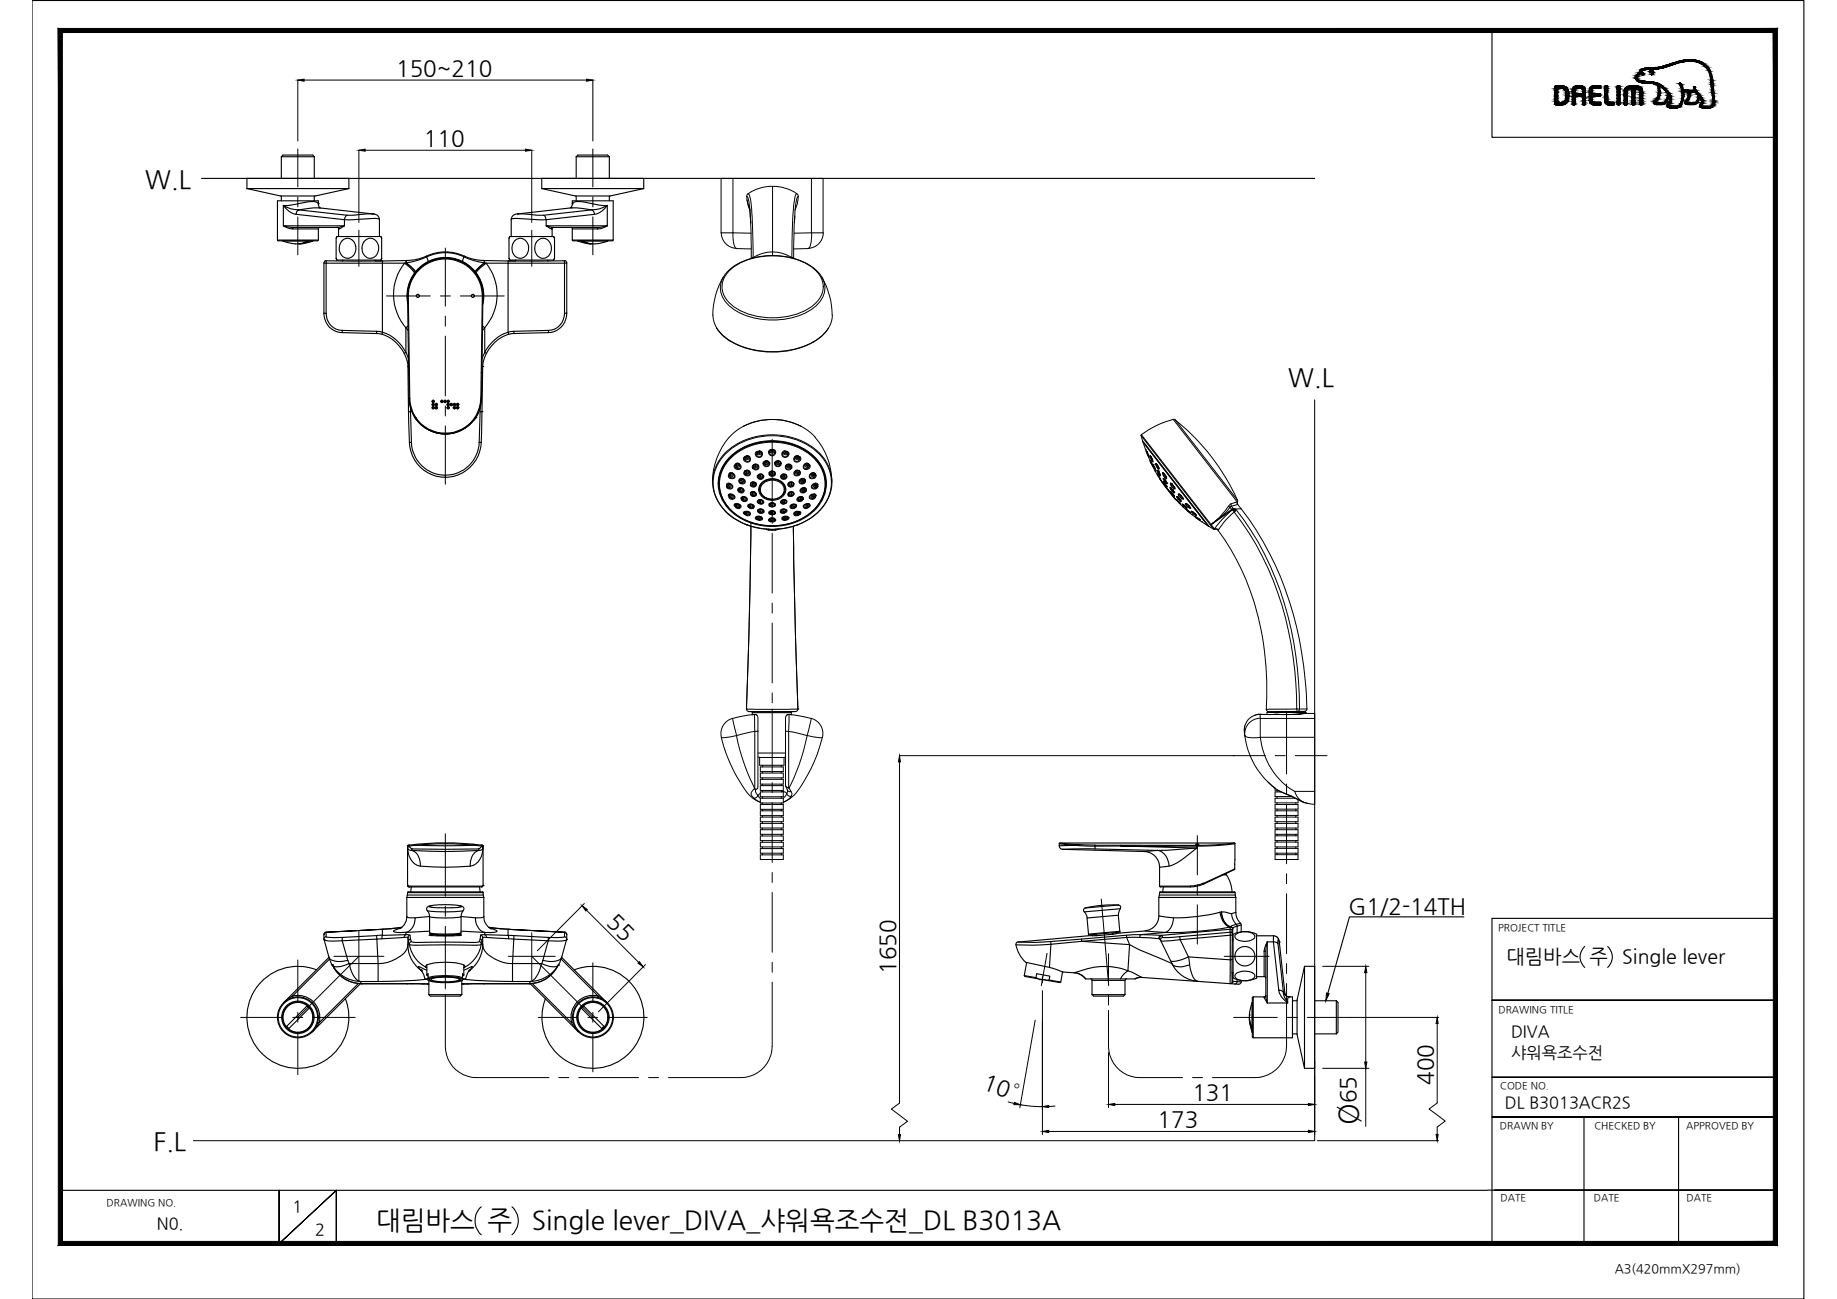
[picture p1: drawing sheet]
<svg xmlns="http://www.w3.org/2000/svg" width="420mm" height="297mm" viewBox="0 0 420 297" stroke-linecap="round" stroke-linejoin="round" font-family="sans-serif">
<defs><g id="words">
<text font-size="6.4" x="310.6" y="257.3" transform="rotate(-90 310.6 257.3)">Ø</text>
<g font-size="6">
<text x="86" y="281">대림바스 주</text>
<text x="121.6" y="281">Single lever_DIVA_샤워욕조수전_DL B3013A</text>
</g>
<g font-size="5.8">
<text x="33.2" y="43">W.L</text>
<text x="294.6" y="88.2">W.L</text>
<text x="35.1" y="262.9">F.L</text>
</g>
<g font-size="5.1">
<text x="90.6" y="17.3">150~210</text>
<text x="96.9" y="33.3">110</text>
<text x="308.4" y="209">G1/2-14TH</text>
<text x="138.6" y="211.1" transform="rotate(45 138.6 211.1)">55</text>
<text x="204.8" y="222.7" transform="rotate(-90 204.8 222.7)">1650</text>
<text x="224.6" y="248.8" transform="rotate(20 224.6 248.8)">10°</text>
<text x="272.7" y="251.5">131</text>
<text x="327.8" y="248.1" transform="rotate(-90 327.8 248.1)">400</text>
<text x="264.8" y="257.7">173</text>
<text x="310.1" y="252.3" transform="rotate(-90 310.1 252.3)">65</text>
</g>
<g font-size="4.5">
<text x="344.6" y="220.2">대림바스 주</text>
<text x="371.1" y="220.2">Single lever</text>
</g>
<g font-size="3.7">
<text x="345.6" y="237.2">DIVA</text>
<text x="345.6" y="241.9">샤워욕조수전</text>
<text x="344.2" y="253.4">DL B3013ACR2S</text>
<text x="35.9" y="281.1">N0.</text>
<text x="66.9" y="277.1">1</text>
<text x="72.1" y="282.4">2</text>
</g>
<text font-size="2.9" x="369.3" y="291.1">A3(420mmX297mm)</text>
<g font-size="2.3">
<text x="342.6" y="212.8">PROJECT TITLE</text>
<text x="342.7" y="231.6">DRAWING TITLE</text>
<text x="343.2" y="249">CODE NO.</text>
<text x="343.1" y="258.3">DRAWN BY</text>
<text x="364.7" y="258.2">CHECKED BY</text>
<text x="385.7" y="258.3">APPROVED BY</text>
<text x="24.4" y="275.9">DRAWING NO.</text>
<text x="343.2" y="274.7">DATE</text>
<text x="364.5" y="274.7">DATE</text>
<text x="385.7" y="274.7">DATE</text>
</g>
</g></defs>
<!-- layer: 0 -->
<g fill="#000" stroke="#000" stroke-width=".23">
<path d="M68.1 18.3l1.5-.2v.5zM134.2 18.1l1.4 .2-1.4 .3zM82.1 34.4l1.4-.3v.5zM120.2 34.1l1.4 .3-1.4 .2zM205.7 172.8l.3 1.4h-.5zM133.1 207.1l1.2 .9-.3 .3zM145.9 220.2l.4-.3 .8 1.2zM303.4 227.1l.6 .1-.8 1.6zM312.4 221l.2 1.4h-.5zM328.7 232.6l.2 1.4h-.4zM205.5 259.4h.5l-.3 1.5zM232 252.1l1.4 .5h-1.5z"/>
<path d="M238.4 258.7l1.5-.2v.5zM238.4 253.1l1.5-.3v.5zM253.5 252.5l1.5-.2v.5zM299.3 252.3l1.4 .2-1.4 .3zM299.3 258.5l1.4 .2-1.4 .3zM312.1 242.9h.5l-.2 1.4zM328.5 259.4h.4l-.2 1.4z"/>
<path d="M13.3 284.8l392.3-.9h-391.3zM13.3 284.8l392.3-.9 .9 .9zM405.6 7.4v276.5l.9 .9zM405.6 7.4l.9-.9v278.3zM14.3 7.4h391.3l.9-.9zM13.3 6.5h393.2l-392.2 .9zM13.3 6.5l1 277.4v-276.5zM13.3 6.5l1 277.4-1 .9z"/>
</g>
<g fill="none" stroke="#000" stroke-width=".25">
<path d="M7.3 .1h405.3v296.9h-405.3zM341.2 7v24.4h64.9M380.1 23.9h.1M46.1 40.8h254.6M98.8 92.5h.5M98.8 91.8h.5M98.8 93.2h.5M99.1 91.5v.6M99.1 92.2v.6M99.1 92.9v.6M99.5 92.5h.5M99.5 93.2h.5"/>
<path d="M99.8 92.2v.6M99.8 92.9v.6M100.8 91.8h.5M101 91.5v.6M101.5 91.8h.5M101.8 91.5v.6M102.2 92.5h.5M102.2 91.8h.5M102.2 93.2h.5M102.5 91.5v.6M102.5 92.2v.6M102.5 92.9v.6"/>
<path d="M102.9 92.5h.6M103.2 92.2v.6M103.6 92.5h.6M103.6 93.2h.6M103.9 92.2v.6M103.9 92.9v.6M104.4 92.5h.5M104.4 93.2h.5M104.6 92.2v.6M104.6 92.9v.6M334.8 209.7h-26.1l-5 17.4M362.5 216.4a3.2 3.2 0 0 0 0 4.8"/>
<path d="M367.7 216.4a3.2 3.2 0 0 1 0 4.8M406.1 210h-64.9v74.7M341.2 228.7h64.9h-64.9M341.2 255.4h64.9h-64.9M341.2 246.3h64.9h-64.9M362.3 255.4v28.9M383.9 255.4v28.9M13.8 272.2h326.3M63.8 272.2v12.2l13.1-12.2-13.1 12.2zM110.1 276a4.3 4.3 0 0 0 0 6.3M117.1 276a4.2 4.2 0 0 1 0 6.3M340.2 272.1h65.9h-64.3"/>
<path d="M13.8 284.3h.1M76.9 284.4v-12.2v12.2M350.5 284.3h55.6"/>
<circle cx="99.1" cy="91.8" r=".28"/>
<circle cx="99.1" cy="92.5" r=".28"/>
<circle cx="99.1" cy="93.2" r=".28"/>
<circle cx="99.8" cy="92.5" r=".28"/>
<circle cx="99.8" cy="93.2" r=".28"/>
<circle cx="101.1" cy="91.8" r=".28"/>
<circle cx="101.8" cy="91.8" r=".28"/>
<circle cx="102.5" cy="93.2" r=".28"/>
<circle cx="102.5" cy="92.5" r=".28"/>
<circle cx="102.5" cy="91.8" r=".28"/>
<circle cx="103.2" cy="92.5" r=".28"/>
<circle cx="103.9" cy="92.5" r=".28"/>
<circle cx="103.9" cy="93.2" r=".28"/>
<circle cx="104.7" cy="93.2" r=".28"/>
<circle cx="104.7" cy="92.5" r=".28"/>
</g>
<path d="M300.7 91.4v169.4h-256.5" fill="none" stroke="#000" stroke-width=".23"/>
<!-- layer: Cneter -->
<g fill="none" stroke="#000" stroke-width=".23">
<path d="M68.1 34.1v8.6M135.6 34.1v8.6M68.1 45v2.3M68.1 49.6v8.7M82.1 52.6v8.3M101.9 56.7v13.3M121.6 52.6v8.3M135.6 45v2.3M135.6 49.6v8.7M88.4 67.7h10M100.7 67.7h2.3M101.9 72.3v2.3"/>
<path d="M101.9 76.9v13.6M105.3 67.7h10M101.9 92.8v2.3M101.9 97.4v13.3M176.6 100.5v14.6M176.6 117.4v2.3M176.6 121.9v13.7M176.6 137.9v2.3M176.6 142.5v13.7M176.6 158.4v2.3M176.6 163v13.7M176.6 179v2.3"/>
<path d="M282.1 172.8h7.3M291.7 172.8h2.3M294.3 162.6v14.4M294.3 179.3v2.3M296.2 172.8h7.3M101.9 190.7v14.3M176.6 183.5v13.7M176.6 199.5v2.3M273.9 191.1v9M294.3 183.8v13.7M294.3 199.8v2.3M68.1 219.5v9.7"/>
<path d="M76.4 218.7h11.4M82.1 212.9v11.5M82.1 218.7l-14 13.9M101.9 207.2v2.3M101.9 211.8v14.3M116.2 218.7h10.8M121.6 213.3v10.8M121.6 218.7l14 13.9M176.6 204.1v13.6M239.5 218l-1.3 7.4M251.9 205.6l1.7 19.7M253.5 218.1v7.1"/>
<path d="M273.9 202.3v2.3M273.9 206.9v9M280 218.7h10.3M294.3 204.4v13.6M55 232.6h9.7M67 232.6h2.3M68.1 231.5v2.3M68.1 236v9.7M71.5 232.6h9.7M101.9 227.4v11.9a7.1 7.1 0 0 0 7.1 7.1h16.6M123.1 232.6h9.1M134.5 232.6h2.2"/>
<path d="M135.6 220.2v9M135.6 231.5v2.3M135.6 236v9.1M139 232.6h9M176.6 224.6v14.7a7.2 7.2 0 0 1-7.2 7.1h-16.5M176.6 220v2.3M237.7 224h1.4M238.4 223.3v1.4M253.5 231v8.3a7.2 7.2 0 0 0 7.2 7.1h9.8M253.5 227.5v2.3M282.2 232.6h9.9M294.3 224.9v14.4a7.2 7.2 0 0 1-7.2 7.1h-9.8"/>
<path d="M294.3 220.3v2.3M294.4 232.6h2.3M299 232.6h9.9M127.8 246.4h2.3M132.4 246.4h13.6M148.3 246.4h2.3M272.8 246.4h2.2"/>
</g>
<!-- layer: 1 -->
<g fill="none" stroke="#000" stroke-width=".23">
<path d="M167.6 53.2l.2 2.2a1.49 1.49 0 0 0 .6 1.4 3.6 3.6 0 0 1-3.4-3.6M167.6 40.8h20.7v12.4h-2.7v-12.4M167.6 40.8h-2.7v12.4h2.7M167.6 40.8v12.4M167.6 53.2l4.2 .1M168.4 56.8l3.4 .1M170.8 44.9l.2 1.6 .5 1.6M170.8 44.9a3.5 3.5 0 0 1 .6 2.6l.3 3.5M170.8 44.9h.1M170.9 45.7l.6 2.3M171.1 44.3l-.3 .6M171.1 44.3a5.3 5.3 0 0 1 .8 3.4l.4 11.2"/>
<path d="M171.1 44.3a10 10 0 0 1 11.1 0M171.4 47.1l.3 3.9M171.6 49.4l.2 9.7M172.3 58.9l-.4 .1M172.3 58.9l-.2 .1M172.3 58.9l-.3 .1M176.7 42.6v15M176.7 57.6a8.7 8.7 0 0 0-4.4 1.3M176.7 57.6a8.7 8.7 0 0 1 4.4 1.3M176.7 57.6v.8M181.1 58.9l.2 .1M181.1 58.9l.3 .1"/>
<path d="M181.8 49.4l-.2 9.7-.1-.1M181.9 47.1v.1M182.2 44.3l.4 .6M182.2 44.3v.1a9.9 9.9 0 0 0-.8 4.3l-.3 10.2h.2l.2 .3M182.6 44.9a8.2 8.2 0 0 0-.8 4.6l-.1 1.5M182.6 44.9a7.5 7.5 0 0 1-.8 3.2M184.8 56.8l-3.3 .1M188.3 53.2a3.6 3.6 0 0 1-3.5 3.6 3.2 3.2 0 0 0 .8-2.8v-.8l-4 .1M163.1 72a6.9 6.9 0 0 0 3.8 5.9 20.2 20.2 0 0 0 19.6 0 6.9 6.9 0 0 0 3.9-5.9M163.9 75.1l1.4 1.6 1.9 1.4M165.4 63.3a17.8 17.8 0 0 0-2.4 8.8M166.5 62.2a14.5 14.5 0 0 1 11.7-3.7 12.4 12.4 0 0 1 9.3 4.5 4.9 4.9 0 0 1-1.3 6.6 16.5 16.5 0 0 1-16.1 1.8 7 7 0 0 1-5-5.8 5.1 5.1 0 0 1 1.4-3.4z"/>
<path d="M187.2 62.3a12.9 12.9 0 0 0-8.9-3.8 15.1 15.1 0 0 0-11.6 3.3 5.2 5.2 0 0 0 .4 8.4 17 17 0 0 0 19.3 0 5.1 5.1 0 0 0 .8-7.9M187.9 63.3a17.8 17.8 0 0 1 2.4 8.8M189.4 75.1a12.7 12.7 0 0 1-8.5 5 20 20 0 0 1-13.6-1.9M170 97.5a14.6 14.6 0 0 1 13.2 0M170 97.5a13.9 13.9 0 0 1 16.5 2.5M170 97.5l-1.5 1-1.7 1.5M261 99.6l15.8 20.4M261 99.6l.3 1.2M261.1 99.4l-.1 .2M261.1 99.4l15.9 20.6M268.4 95.9a20.5 20.5 0 0 0-7.4 3.5M268.4 95.9l14.6 18.9"/>
<path d="M268.4 95.9l.4 .1M268.8 96a49.5 49.5 0 0 1 14.2 18.3zM164.4 109.7v.7v-.6M164.5 109.3v.4M165.7 116.7a13 13 0 0 0 5.1 3.3M165.7 116.6a9.2 9.2 0 0 1 1.7-14.3 16.2 16.2 0 0 1 20 1.3 9 9 0 0 1 .2 13M166.2 110.8a.8 .8 0 0 1 1-.2 .8 .8 0 0 1 .4 1l-.6 .2h-.3l-.4-.2-.1-.3M166.3 110.8a.7 .7 0 0 1 .8-.1 .7 .7 0 0 1 .3 .8 .91 .91 0 0 1-1.1-.2M166.3 110.8l.2-.1a.36 .36 0 0 1 .4 .4l-.2 .3-.4-.1M166.3 110.8v.5M166.4 111l.3-.1v.3h-.2zM166.6 108.7h.1"/>
<path d="M166.6 116.1a8.2 8.2 0 0 1 1.4-12.4 14.3 14.3 0 0 1 19 1.7 8 8 0 0 1-.4 10.8M166.6 113.4l.2 .4M166.6 116.1a8.2 8.2 0 0 1 1.4-12.3 14.2 14.2 0 0 1 18.8 1.5 8.3 8.3 0 0 1-2 12.5 14.3 14.3 0 0 1-18.2-1.7M166.7 113.4a.71 .71 0 0 1 .7-.4 .71 .71 0 0 1 .6 .7l-.6 .3-.5-.2M166.7 113.3l-.1-.1a.85 .85 0 0 1 1-.1 .85 .85 0 0 1 .4 .9l-.5 .2-.5-.1-.2-.3M166.7 113.3l.4-.1 .3 .1a.37 .37 0 0 1-.3 .5 .37 .37 0 0 1-.4-.4M166.7 110.5l.1 .1a.46 .46 0 0 1 .4 .5 .46 .46 0 0 1-.4 .4v.3M166.8 100a15.9 15.9 0 0 0-3.9 10.2M166.8 108.3a.8 .8 0 0 1 1 0 .8 .8 0 0 1 .1 1.1l-.6 .1a.66 .66 0 0 1-.7-.8M166.9 108.6l.2-.1 .1 .2h-.2zM166.9 113.4h.2l.1 .2-.2 .1zM166.9 113.8h-.1"/>
<path d="M166.9 108.3h.4l.1 .5-.3 .1-.4-.2M166.9 108.3l-.3 .4M167 112.9l.1 .2a.48 .48 0 0 1 .6 .2 .48 .48 0 0 1-.2 .6M167 104.5a14.6 14.6 0 0 1 19.3 0 8.4 8.4 0 0 1-1 13.1 14.6 14.6 0 0 1-18.7-1.2 8.2 8.2 0 0 1 .4-11.9zM167.2 104.7a14.1 14.1 0 0 1 19.6 .8 8.1 8.1 0 0 1-1.6 11.9 14.1 14.1 0 0 1-18.8-1.6 8 8 0 0 1 .8-11.1zM167.4 108.2l.3 .2a.51 .51 0 0 1 .1 .8 .67 .67 0 0 1-.9 0 .67 .67 0 0 1 0-.9M167.4 108.2l-.5 .1M167.4 113.9l.1 .3M167.5 108.2a.43 .43 0 0 1 .2 .5 .43 .43 0 0 1-.4 .4h-.2l-.1 .2M167.5 108.1l-.1 .1M168 115.7a.43 .43 0 0 1 .5-.3 .43 .43 0 0 1 .3 .5l-.5 .2M168.1 115.7a.6 .6 0 0 1 .7-.4 .6 .6 0 0 1 .4 .7 .78 .78 0 0 1-.8 .1 .78 .78 0 0 1-.4-.8 1.01 1.01 0 0 1 1.5 .6l-.6 .4-.6-.2"/>
<path d="M168.1 115.7l.3 .4M168.1 115.2l.5 .1a.49 .49 0 0 1 .5 .2 .49 .49 0 0 1-.1 .5M168.3 106.3l.4 .1-.2 .1zM168.3 106.4v.1M168.4 115.6h.2v.2h-.3zM168.4 106a.72 .72 0 0 0-.5 .9 .72 .72 0 0 0 .8 .5 .76 .76 0 0 0 .8-.9 .76 .76 0 0 0-1-.6l-.2 .1a.81 .81 0 0 1 .9 1 .88 .88 0 0 1-1.2-.6M168.5 106l.3 .2a.34 .34 0 0 1-.2 .5 .34 .34 0 0 1-.4-.4l.2-.3M168.8 112a.69 .69 0 0 1 .9-.4 .69 .69 0 0 1 .3 1l-.5 .1a.65 .65 0 0 1-.7-.6M168.8 112h.1M168.8 112.1h.1M168.8 112.1l.3 .3 .4 .2M168.9 112h.1"/>
<path d="M169 116.1l.1 .2M169 106.2a.54 .54 0 0 1 0 .6 .54 .54 0 0 1-.7 .1l-.1 .2M169.1 109.8h.1M169.1 106l-.1 .1M169.1 109.6a.76 .76 0 0 1 1-.1 .76 .76 0 0 1 .2 1 .76 .76 0 0 1-1 .1 .76 .76 0 0 1-.2-1zM169.1 109.8a.61 .61 0 0 1 .8-.2 .61 .61 0 0 1 .3 .8h-.7M169.1 109.8a.47 .47 0 0 0 .4 .6M169.1 112l.3-.1v.2l-.2 .1zM169.3 109.9l.3-.1 .1 .1-.2 .2zM169.3 111.5l.1 .1M169.4 111.6l.4 .1a.45 .45 0 0 1 .2 .6 .45 .45 0 0 1-.5 .3M169.4 111.6l-.4 .1-.2 .3"/>
<path d="M169.4 111.6a.47 .47 0 0 1 .5 .4 .47 .47 0 0 1-.4 .5M169.5 112.5v.2M169.5 114.2v-.2a.75 .75 0 0 1 .9-.5 .75 .75 0 0 1 .5 .9l-.2 .2a.8 .8 0 0 1-1.1-.3M169.5 110.4v.2M169.6 114.2h.1M169.6 114.2a.6 .6 0 0 1 .6-.7 .6 .6 0 0 1 .6 .7l-.4 .3M169.6 114.2l.4 .3h.4M169.8 113.6a.57 .57 0 0 1 .7 .2 .57 .57 0 0 1-.1 .7M169.8 109.5a.48 .48 0 0 1 .3 .6 .48 .48 0 0 1-.6 .3M169.8 114l.3-.1 .1 .2-.2 .1zM169.9 109.4v.1M170.1 117.1l.7-.1a.49 .49 0 0 1 .5 .7"/>
<path d="M170.2 117.6l-.2-.3a.87 .87 0 0 1 .9-.4 .87 .87 0 0 1 .7 .8l-.3 .2h-.6M170.3 117.6l.4 .3M170.3 117.5a.37 .37 0 0 1 .5-.3 .37 .37 0 0 1 .2 .5l-.2 .1M170.4 107.7a.71 .71 0 0 1 1 0 .71 .71 0 0 1 0 1 .71 .71 0 0 1-1.1-.1 .5 .5 0 0 1 0-.8M170.4 107.8a.6 .6 0 0 1 .9-.1 .6 .6 0 0 1-.1 .9 .6 .6 0 0 1-.9-.2zM170.4 107.8h.1M170.4 114.5l.1 .2M170.6 104.5h.3l-.1 .2h-.2zM170.6 117.3l.3 .2-.2 .1-.2-.1zM170.7 104.2a.79 .79 0 0 1 .9 .6 .79 .79 0 0 1-.5 .9 .79 .79 0 0 1-1-.5 .45 .45 0 0 1 .1-.7l.6-.2M170.7 104.2l.1 .1M170.7 104.2l-.4 .3"/>
<path d="M170.8 104.3l.5 .2M170.8 117.8h-.1M170.8 104.3l.2 .1a.37 .37 0 0 1-.2 .5 .37 .37 0 0 1-.5-.3 .67 .67 0 0 0 .3 .8 .67 .67 0 0 0 .8-.1l-.1-.8M170.8 120h.1M170.8 120l1.9 .6 2.6 .4M170.8 120a10.9 10.9 0 0 1-7.7-9.8 10.6 10.6 0 0 1 6.8-9.1 16 16 0 0 1 17.6 2.8 9.1 9.1 0 0 1-1.5 14.2l-2.3 1.3-1.3 .6M171.2 115.4h.1M171.2 107.7a.55 .55 0 0 1 0 .7 .55 .55 0 0 1-.7 .1l-.1 .1M171.3 116.1l-.3-.4a.77 .77 0 0 1 .9-.5 .77 .77 0 0 1 .6 .9 .76 .76 0 0 1-1.2 0M171.3 117.7l.1-.1a.59 .59 0 0 0-.5-.7 .59 .59 0 0 0-.6 .7l.5 .2M171.3 117.7l-.5 .1M171.3 104.5a.73 .73 0 0 1-1.1 .6l-.1 .1"/>
<path d="M171.3 116.1h.1M171.3 115.4a.56 .56 0 0 1 .7 0 .56 .56 0 0 1 .2 .7M171.3 117.7l.2 .1M171.4 107.6l-.1 .1M171.4 116.1l-.2-.2a.57 .57 0 0 1 .6-.6 .57 .57 0 0 1 .5 .6l-.1 .2M171.4 116.1l.4 .1 .4-.1M171.4 116h.1M171.4 116h-.1M171.4 116l-.1 .1M171.5 104.4l-.2 .1M171.7 112.6a.77 .77 0 0 1 .9-.2 .77 .77 0 0 1 .4 .9 .77 .77 0 0 1-1 .2 .77 .77 0 0 1-.3-.9zM171.7 110.6h.1"/>
<path d="M171.7 113a.54 .54 0 0 1 .7-.5 .54 .54 0 0 1 .3 .8M171.7 113a.45 .45 0 0 1 .5-.4 .45 .45 0 0 1 .4 .6l-.4 .1-.4-.2M171.7 113l.1 .1M171.7 112.9h.1M171.7 110.4h.1M171.7 113.1a.64 .64 0 0 0 1 .2M171.7 119.4l-.4 25.9-.6 16.8M171.8 113.1h-.1M171.8 110.5l.4-.2 .4 .1a.45 .45 0 0 1-.4 .6 .45 .45 0 0 1-.5-.4M171.8 110.5l-.1 .1M172 110.6h.2l.1 .1-.2 .1zM172 112.9l.3-.1v.2l-.2 .1z"/>
<path d="M172.2 116.1l.1 .1M172.2 106.4a.75 .75 0 0 1 1.2-.1 .75 .75 0 0 1-.2 1.1 .75 .75 0 0 1-1.1-.4l-.1-.2zM172.4 111.2l.1 .1M172.4 112.5l.4 .3-.1 .5M172.5 112.4l-.1 .1M172.5 106.2h.1M172.5 106.2h.5l.3 .3M172.5 106.2a.56 .56 0 0 0-.2 .8 .56 .56 0 0 0 .8 .2 .56 .56 0 0 0 .2-.7M172.5 106.2a.42 .42 0 0 1 .5 0 .42 .42 0 0 1 .1 .5 .43 .43 0 0 1-.5 .2 .43 .43 0 0 1-.3-.5l.2-.2M172.6 106.5l.2-.1 .1 .2-.2 .1zM172.7 110.4a.63 .63 0 0 0-1 .1M172.7 110.4l.1 .3a.57 .57 0 0 1-.5 .5 .57 .57 0 0 1-.6-.6"/>
<path d="M172.7 110.4l.1 .5-.4 .3M172.8 113.3l.1 .1M172.9 110.4h-.1M173 118.3a.61 .61 0 0 1 .7-.2 .61 .61 0 0 1 .4 .5l-.4 .3M173 118.3l.1 .5M173 118.4a.94 .94 0 0 1 1.4 .3M173 103.8l-.2 .1M173 118.3l-.2 .1M173.1 118.8l-.3-.2a.81 .81 0 0 1 .7-.7 .81 .81 0 0 1 .8 .4 .49 .49 0 0 1-.1 .6 .49 .49 0 0 1-.5 .1M173.1 118.8a.38 .38 0 0 1 .4-.5 .38 .38 0 0 1 .3 .4l-.1 .2M173.1 118.8l.6 .2M173.1 103.3l.6-.1 .1 .1a.37 .37 0 0 1-.3 .5 .37 .37 0 0 1-.4-.5z"/>
<path d="M173.2 118.8l.5 .1M173.3 116.6h.1M173.3 103.4h.3l.1 .2zM173.3 106.4a.68 .68 0 0 1-.3 .6 .68 .68 0 0 1-.8 0M173.4 118.5l.3 .1-.3 .2zM173.5 116.7a.63 .63 0 0 1 .6-.2 .63 .63 0 0 1 .5 .5M173.5 115.1l-.3-.3a.72 .72 0 0 1 .9-.6 .72 .72 0 0 1 .5 .9l-.6 .2-.3-.1M173.5 106.4h-.2M173.5 115.1l.2 .1M173.5 108.5v.1M173.5 115a.43 .43 0 0 1 .4-.6 .43 .43 0 0 1 .4 .6l-.4 .1-.4-.1M173.5 108.6l-.2 .4 .4 .4"/>
<path d="M173.5 115v.1M173.6 116.5l.6-.1 .4 .3a.57 .57 0 0 1-.6 .6 .57 .57 0 0 1-.6-.6zM173.6 114.2l.1 .1M173.6 108.4l.1 .1M173.7 108.4a.65 .65 0 0 1 .9 .4 .65 .65 0 0 1-.6 .8l-.4-.1-.4-.4 .3-.5M173.7 108.5a.6 .6 0 0 1 .8 .4l-.2 .5h-.6M173.7 108.5l-.2 .1M173.7 115.1h.1M173.7 111.9a2.64 2.64 0 0 0 2.9 2.3M173.7 111.9v-.2v.3M173.7 103.2a.65 .65 0 0 1 .5 .9 .65 .65 0 0 1-.9 .4 .65 .65 0 0 1-.3-.9l.1-.2M173.7 114.3a.56 .56 0 0 1 .6 .1 .56 .56 0 0 1 .2 .6l-.5 .2-.3-.1"/>
<path d="M173.7 114.3l-.4 .3 .2 .4M173.7 114.7l.3 .1-.1 .2zM173.7 103.1l-.5 .2M173.7 109.3l-.1 .2M173.7 103.2v-.1a.81 .81 0 0 1 .7 .9 .81 .81 0 0 1-.8 .7 .81 .81 0 0 1-.8-.8l.1-.5 .2-.1M173.7 114.3l.6 .1 .2 .4M173.7 111.9a3 3 0 0 1 2.2-2.3 3 3 0 0 1 3.1 .9l.5 .9v.5M173.7 111.9l.2 .7 .4 .6M173.7 117.3a.47 .47 0 0 1-.4-.3 .47 .47 0 0 1 .1-.5l.3-.1a.66 .66 0 0 1 .8 .1 .66 .66 0 0 1 .1 .8h-.8M173.7 108.7l.3 .2-.2 .1zM173.7 111.5v.2M173.8 116.9l.2-.1 .1 .2-.2 .1z"/>
<path d="M173.8 117.3h.1M173.8 117.2v.1M173.8 117.2h.1M174.2 103.5a.71 .71 0 0 1-1.2 .3M174.2 110.6l-.4 .6-.1 .7M174.2 110.4a3.4 3.4 0 0 1 5.5 1 2.68 2.68 0 0 1-3.1 3 2.59 2.59 0 0 1-2.8-3.6zM174.4 103.5h-.2M174.5 110.6a3 3 0 0 1 4.8 .9 2.36 2.36 0 0 1-2.7 2.7 2.27 2.27 0 0 1-2.4-3.2zM174.5 108.9l-.2 .4-.6 .1M174.6 114.8h.1M174.6 108.9h.1M174.6 117l.2 .1"/>
<path d="M175.1 105.7l.2-.1 .1 .3h-.2zM175.1 105.4a.68 .68 0 0 0-.6 .8 .68 .68 0 0 0 .9 .5 .68 .68 0 0 0 .7-.8 .68 .68 0 0 0-.9-.5M175.2 105.4h.1M175.9 117.1a.8 .8 0 0 1 .8-.4 .8 .8 0 0 1 .6 .8l-.7 .2a.57 .57 0 0 1-.7-.6zM175.9 115.2h.2M176 118.6l.3-.2a.66 .66 0 0 1 .8 0 .66 .66 0 0 1 .2 .8 1.32 1.32 0 0 1-1.5-.3zM176 103.3a.63 .63 0 0 0 .6 .8 .63 .63 0 0 0 .6-.8M176 117.2l-.2 .1M176 118.8l-.2 .1M176 103.3l-.2 .1M176 103.3l.6 .3 .7-.3M176 118.9l.6-.3 .7 .3"/>
<path d="M176 117.2a.67 .67 0 0 1 .6-.3 .67 .67 0 0 1 .6 .3M176.1 105.8h-.1a.83 .83 0 0 1-1.4 .2h-.1M176.1 108.5l-.2 .1M176.1 118.6l.5-.1a.47 .47 0 0 1 .6 .5 .67 .67 0 0 1-.7 .2 .67 .67 0 0 1-.5-.5zM176.1 108.5a.58 .58 0 0 0 1 0M176.1 115.2a.72 .72 0 0 1 1 0M176.1 115.2l-.1 .4 .5 .3M176.1 108.5l.5 .2 .5-.2M176.1 115.2l.5-.2 .5 .2M176.1 117l.5-.2a.47 .47 0 0 1 .6 .4 .56 .56 0 0 1-.7 .5 .56 .56 0 0 1-.4-.7zM176.2 115.3l.4-.2 .4 .2a.43 .43 0 0 1-.4 .6 .43 .43 0 0 1-.4-.6zM176.3 102.9l-.3 .4"/>
<path d="M176.3 107.9a.41 .41 0 0 1 .6-.1 .41 .41 0 0 1 0 .6l-.7-.1zM176.3 102.8h.6M176.3 102.9h.6a.35 .35 0 0 1-.3 .5 .35 .35 0 0 1-.3-.5zM176.3 119.3a.38 .38 0 0 1 .1-.6 .38 .38 0 0 1 .5 0 .38 .38 0 0 1 0 .6M176.4 103l.4 .1-.3 .1zM176.5 107.7l-.4 .1a.68 .68 0 0 0-.1 1 .68 .68 0 0 0 1 .1 .57 .57 0 0 0 .4-.5 .57 .57 0 0 0-.4-.6l-.3-.1M176.5 107.8l-.5 .3 .1 .4M176.5 108h.2v.2h-.2zM176.5 115.4l.3 .1-.2 .1-.2-.1zM176.5 117.2h.2v.2h-.2zM176.5 118.9l.3 .1-.2 .2zM176.5 107.7h.1"/>
<path d="M176.5 115.8v.1M176.5 115.9h.2M176.5 107.7h.2M176.6 117.7h.1M176.6 117.6h.1M176.7 107.8l.5 .3-.1 .4M176.7 115.8v.1M176.7 107.7h.1M176.9 102.8a.79 .79 0 0 1 .2 1.4 .79 .79 0 0 1-1.3-.5 .57 .57 0 0 1 .5-.9v.1M176.9 102.9l.3 .4M176.9 102.8v.1M177.1 115.2l.1 .4-.5 .3 .5-.1 .1-.2a.72 .72 0 0 0-.7-.7 .72 .72 0 0 0-.7 .8l.6 .2"/>
<path d="M177.1 108.5l.2 .1M177.2 105.8h.1a.83 .83 0 0 0 1.3 .2h.1M177.2 103.3l.2 .1M177.2 118.8l.3 .1M177.2 117.2l.2 .1M177.3 115.2h-.2M178 105.4a.61 .61 0 0 0-.7 .7 .61 .61 0 0 0 1 .4l.2-.5v-.4l-.4-.2M178.1 105.4h.1M178.6 108.9h.1l.3 .4 .5 .1M178.6 116.7a.63 .63 0 0 1 .7-.3 .63 .63 0 0 1 .5 .6 .63 .63 0 0 1-.7 .3 .63 .63 0 0 1-.5-.6zM178.6 108.7a.65 .65 0 0 1 1-.2 .44 .44 0 0 0-.5 0 .44 .44 0 0 0-.2 .5l.4 .2a.42 .42 0 0 0 .6-.5l-.2-.1 .3 .2a.7 .7 0 0 1-.8 .8 .7 .7 0 0 1-.6-.9zM178.6 116.5l.3-.1a.65 .65 0 0 1 .7 0 .65 .65 0 0 1 .3 .6l-.4 .3a.55 .55 0 0 1-.8 0 .55 .55 0 0 1-.1-.8z"/>
<path d="M178.9 118.3a.84 .84 0 0 1 .8-.4 .84 .84 0 0 1 .7 .7 1.38 1.38 0 0 1-1.5 .2zM178.9 110.4a3.4 3.4 0 0 0-4.8 .2M178.9 110.4a1.93 1.93 0 0 1 .2 2.8M178.9 103.5h.2M179 116.7a.46 .46 0 0 1 .4-.1 .46 .46 0 0 1 .3 .3 .42 .42 0 0 1-.5 .3 .42 .42 0 0 1-.2-.5zM179.1 118.6a.72 .72 0 0 0 1 .2M179.1 103.5a.71 .71 0 0 0 1.1 .3M179.1 118.6l-.2 .1M179.1 116.9l.2-.1 .2 .2h-.3zM179.2 114.8l.2-.1 .1 .1-.2 .2zM179.2 108.7l.3 .1-.1 .2zM179.4 103.3l.1-.1 .6 .1a.38 .38 0 0 1-.4 .5 .38 .38 0 0 1-.3-.5z"/>
<path d="M179.4 117.2l.1 .1M179.5 117.3h.1M179.5 111.7a2.78 2.78 0 0 1-3.8 2.4l-.8-.3-.6-.5M179.5 111.5v.2M179.5 109.3l.1 .2M179.5 103.1a.78 .78 0 0 0-.6 1.2 .78 .78 0 0 0 1.4 0 .66 .66 0 0 0 0-.9l-.2-.1M179.5 103.5l.4-.1-.2 .3zM179.5 118.6l.2-.1 .2 .1-.3 .1zM179.5 103.1l-.4 .5M179.5 115.1h.1M179.6 103.1l.5 .2M179.6 111.7v.2"/>
<path d="M179.6 108.4v.1a.59 .59 0 0 0-.7 0 .59 .59 0 0 0-.2 .7 .58 .58 0 0 0 .8 .2 .58 .58 0 0 0 .3-.7l-.2-.2M179.6 114.2v.1a.98 .98 0 0 0-1 .5M179.6 108.5l.1 .1M179.7 115h.1a.55 .55 0 0 0-.5-.7 .55 .55 0 0 0-.5 .7l.1 .2 .6-.1M179.7 115l-.1 .2M179.7 106.4h.2M179.7 106.4a.76 .76 0 0 1 1.1-.3 .76 .76 0 0 1 .3 1.1 .76 .76 0 0 1-1.1 .2 .64 .64 0 0 1-.3-1zM179.7 115.1l.3-.3a.74 .74 0 0 0-.8-.6 .74 .74 0 0 0-.6 .8 .74 .74 0 0 0 1 .2M179.7 115a.43 .43 0 0 0-.3-.6 .43 .43 0 0 0-.4 .6l.4 .1 .3-.1M179.8 116.7a.71 .71 0 0 0-.7-.2 .71 .71 0 0 0-.5 .6h-.1M179.9 106.4a.6 .6 0 0 0 .3 .6 .6 .6 0 0 0 .7-.1M180 116.6h-.2"/>
<path d="M180.1 103.4a.62 .62 0 0 1-.3 1 .62 .62 0 0 1-.7-.8M180.1 103.3h.1M180.2 118.8a.4 .4 0 0 0-.4-.5 .4 .4 0 0 0-.4 .4l.1 .2M180.2 118.3a.61 .61 0 0 0-.7-.2 .61 .61 0 0 0-.4 .5M180.2 118.3l-.1 .5M180.2 118.4l-.4-.2a.61 .61 0 0 0-.7 .5M180.3 118.3l.2 .1M180.3 103.8l.2 .1M180.3 106.5l.3-.1v.2l-.2 .1zM180.4 110.4l.1 .5 .3 .3M180.7 106.2a.42 .42 0 0 0-.5 0 .42 .42 0 0 0-.1 .5 .43 .43 0 0 0 .5 .2 .43 .43 0 0 0 .3-.5l-.2-.2M180.7 106.2h.1"/>
<path d="M180.8 106.2h.1M180.8 112.4v.1M180.8 111.2v.1M180.8 112.5l-.3 .3-.1 .6M180.9 110.6h.3l-.2 .2zM180.9 112.9l.2-.1 .1 .2-.2 .1zM181 106.9l.1 .1M181 116.1l-.1-.2a.57 .57 0 0 1 .5-.6 .57 .57 0 0 1 .6 .6l-.1 .2M181 116.1l.4 .1 .5-.1M181 116.1l-.1 .1M181.4 115.7h.3v.2h-.3zM181.5 113.1h.1"/>
<path d="M181.5 110.5a.66 .66 0 0 0-1-.3 .66 .66 0 0 0-.1 1l.2 .1a.7 .7 0 0 0 1-.4v-.3M181.5 110.5l.1 .1M181.5 110.4a.6 .6 0 0 0-.8-.1 .6 .6 0 0 0-.2 .8 .61 .61 0 0 0 .7 .1 .61 .61 0 0 0 .3-.6M181.5 110.5l-.4-.2-.4 .1a.45 .45 0 0 0 .3 .6 .45 .45 0 0 0 .6-.4M181.5 113a.55 .55 0 0 0-.7-.5 .55 .55 0 0 0-.3 .8 .63 .63 0 0 0 .9-.2M181.6 112.9h.1M181.6 113l-.1 .1M181.6 113a.45 .45 0 0 0-.6-.4 .45 .45 0 0 0-.3 .6l.4 .1 .4-.2M181.6 113v-.3a.7 .7 0 0 0-1-.3 .7 .7 0 0 0-.3 1 .79 .79 0 0 0 1.2-.3M181.6 110.6h-.1M181.8 104.4l.1 .1M181.9 116v.1"/>
<path d="M181.9 116h.1M181.9 104.5a.63 .63 0 0 0 .3 .6 .63 .63 0 0 0 .7 0M181.9 116.1l.3-.4a.77 .77 0 0 0-.9-.4 .77 .77 0 0 0-.6 .8 .82 .82 0 0 0 1.2 0M181.9 117.7l.6 .1M181.9 107.6l.1 .1M181.9 117.7l-.1 .1M181.9 115.4a.56 .56 0 0 0-.7 0 .56 .56 0 0 0-.2 .7M181.9 116.1h.1M182 107.7a.54 .54 0 0 0-.1 .9 .54 .54 0 0 0 .8-.1 .4 .4 0 0 0 .1-.7M182 107.7l.4-.1 .4 .2M182 107.7a.6 .6 0 0 0 .1 .7 .6 .6 0 0 0 .7 .1l.1 .1M182.1 115.4h-.2"/>
<path d="M182.3 117.5l.2-.2 .2 .2-.2 .1zM182.4 104.5l.3 .1-.3 .2zM182.4 120h.1M182.4 104.3l-.1 .1a.37 .37 0 0 0 .1 .5 .37 .37 0 0 0 .5-.3 .69 .69 0 0 1-.3 .8 .69 .69 0 0 1-.8-.1l-.1-.5 .2-.3M182.4 120l-1.8 .6-2.7 .4M182.5 104.3l-.6 .2M182.5 104.3l.5 .2a.77 .77 0 0 1-.3 1.1 .77 .77 0 0 1-1.1-.5 .77 .77 0 0 1 .7-.9l.7 .3M182.5 117.8h.1M182.5 104.2v.1M182.8 114.5l-.1 .2M182.8 113.9a.45 .45 0 0 1 .6-.2 .45 .45 0 0 1 .2 .5 .45 .45 0 0 1-.5 .2 .45 .45 0 0 1-.3-.5zM182.9 107.8h.1"/>
<path d="M182.9 107.7a.71 .71 0 0 0-1.1 0 .71 .71 0 0 0 .1 1.1 .71 .71 0 0 0 .9-.2 .71 .71 0 0 0 .1-.8M182.9 105.1l.2 .1M182.9 107.7h.1M182.9 107.7v.1M182.9 117.5l.1-.1a.62 .62 0 0 0-.7-.5 .62 .62 0 0 0-.6 .7l.2 .1M183 117.5l-.5 .3M183 117.6a.39 .39 0 0 0-.5-.4 .39 .39 0 0 0-.2 .5l.1 .1M183 117.6l.2-.3a.87 .87 0 0 0-1-.4 .87 .87 0 0 0-.6 .8 1.04 1.04 0 0 0 1.4-.1M183 109.5a.68 .68 0 0 1 1.2 .5 .68 .68 0 0 1-1 .6 .58 .58 0 0 1-.5-.5 .58 .58 0 0 1 .3-.6zM183 114l.3-.1v.3h-.3zM183.1 117.1l-.7-.1a.49 .49 0 0 0-.5 .7M183.3 113.6a.5 .5 0 0 0-.6 .2 .5 .5 0 0 0 .1 .7"/>
<path d="M183.4 109.4v.1M183.4 109.5a.48 .48 0 0 0-.3 .6 .48 .48 0 0 0 .6 .3M183.5 113.6h-.1M183.5 109.8h.3l.1 .2-.3 .1zM183.6 114.2a.62 .62 0 0 0-.6-.7 .62 .62 0 0 0-.6 .7l.4 .3M183.6 114.2l-.4 .3h-.4M183.6 114.2h.1M183.6 114.2l.2-.2a.77 .77 0 0 0-.9-.5 .77 .77 0 0 0-.6 .9l.2 .2a.84 .84 0 0 0 1.1-.3M183.7 114.2h.1M183.7 110.4l.1 .2M183.8 111.9h.3v.2h-.3zM183.9 111.6h-.3a.51 .51 0 0 0-.4 .3 .51 .51 0 0 0 .1 .6h.6l.5-.4"/>
<path d="M183.9 111.6l.3 .1 .2 .3M183.9 111.6a.47 .47 0 0 0-.6 .4 .47 .47 0 0 0 .5 .5v.2M183.9 111.5v.1M184.1 109.8a.63 .63 0 0 0-.8-.2 .63 .63 0 0 0-.3 .8h.7M184.1 109.8a.47 .47 0 0 1-.4 .6M184.1 106l.1 .1a.55 .55 0 0 0 .1 .7 .55 .55 0 0 0 .7 .1M184.2 109.8h.1M184.2 109.8h-.1M184.2 116.1l-.1 .2M184.4 112.1h.1M184.4 112h.1M184.4 112a.7 .7 0 0 0-.9-.4 .7 .7 0 0 0-.3 1l.5 .1a.73 .73 0 0 0 .7-.6"/>
<path d="M184.5 112h.1M184.6 115.6h.2l.1 .2-.3 .1zM184.6 106.3l.3 .1-.2 .1zM184.8 106.1a.73 .73 0 0 0-.9 .9 .72 .72 0 0 0 1-.1M184.8 106l-.4 .2 .1 .4h.4l.3-.2M184.8 106l.4 .4M184.9 106a.77 .77 0 0 0-1.1 .3 .77 .77 0 0 0 .4 1.1 .77 .77 0 0 0 1-.5 .57 .57 0 0 0-.4-.8M184.9 116.1l-.5-.2a.41 .41 0 0 1 .3-.5 .41 .41 0 0 1 .5 .3l-.1 .1a.61 .61 0 0 1-.9 .3M184.9 116.1l.4-.5a.83 .83 0 0 0-.9-.5 .83 .83 0 0 0-.7 .8l.6 .4 .6-.2M184.9 106.9l.2 .2M185.1 115.2l-.4 .1a.49 .49 0 0 0-.5 .2 .49 .49 0 0 0 0 .5M185.1 115.7a.63 .63 0 0 0-.7-.5 .63 .63 0 0 0-.5 .7l.3 .2"/>
<path d="M185.2 106.4l-.3 .5M185.7 108.1l.1 .1M185.8 113.9v.3M185.8 108.2a.54 .54 0 0 0-.5 .5 .54 .54 0 0 0 .3 .6l.5-.1 .4-.5M185.8 108.2l.6 .1M185.8 108.2a.48 .48 0 0 0-.2 .6 .48 .48 0 0 0 .6 .3l.1 .2M186 108.6l.2-.1 .2 .2h-.3zM186.1 113.4h.2v.3l-.3-.1zM186.3 112.9l-.1 .2a.48 .48 0 0 0-.6 .2 .48 .48 0 0 0 .2 .6M186.4 108.3l.2 .4h-.1M186.4 113.8h-.4l-.1-.5 .3-.1 .4 .1-.2 .5M186.4 113.8h.1"/>
<path d="M186.4 108.3l.2 .4-.4 .2-.3-.1 .1-.5h.4M186.4 110.6l.5 .2-.1-.1a.36 .36 0 0 0-.5 .4l.3 .3 .3-.1-.5 .3M186.4 100a15.3 15.3 0 0 1 3.8 10.2M186.4 108.3a.8 .8 0 0 0-1 0 .8 .8 0 0 0-.1 1.1l.3 .1a.8 .8 0 0 0 1-.8M186.4 110.6l-.2 .1a.61 .61 0 0 0-.4 .8l.4 .2 .2-.1M186.5 110.6a.46 .46 0 0 0-.5 .5 .46 .46 0 0 0 .5 .4M186.5 111.6v.2M186.5 111h.4l-.3 .2zM186.5 110.5v.1M186.6 113.4a.85 .85 0 0 1-.6 .8 .85 .85 0 0 1-.9-.4 .93 .93 0 0 1 1.5-.6v.2a.79 .79 0 0 0-.8-.3 .79 .79 0 0 0-.5 .6l.5 .3 .6-.2M187.1 110.8v.5M187.1 110.8a.82 .82 0 0 0-1.1-.2 .82 .82 0 0 0-.4 1l.5 .2 .6-.1 .4-.4"/>
<path d="M187.5 116.7a14.9 14.9 0 0 1-9.6 4.3M188.8 109.7v.7v-.6M188.8 109.3v.4M261.3 100.8l15.2 19.6M261.3 100.8h.1M261.4 100.9v.2l14.8 19.1-1.4-.9M261.5 101.2l.5 1.6M262 102.8h.1M262 102.8l.5 1.4M262.2 103.1l.6 1.5-.5-1.4M262.2 103.1l.1 .1M262.3 103.5h.1"/>
<path d="M262.4 103.2v.2l-.1-.2 .1 .3M262.4 103.5l.4 .9M262.4 103.5l.2 .2M262.6 104.2l.5 1.2M263.1 104.4l.1 .1M263.1 105.4h.1M263.1 104.2v.1M263.1 104.3l.1 .2M263.1 105.4l.2 .4M263.2 104.5l.3 .9h.2M263.2 104.5l.4 .5M263.2 105.8l.5 .9-.3-.6"/>
<path d="M263.2 105.8l-.2-.4 .4 .7M263.2 105.8l.2 .3M263.3 105.8h.1M263.3 104.5h.1M263.4 104.6l-.4-.4 .3 .9 .4 .6-.4-1.2 .3 .7M263.4 105.9l.3 .7-.3-.6M263.6 106.6l.6 1.1M263.7 106.3l.1 .1M263.7 106.2h.1M263.7 106.2l.6 1.3-.6-1.1M263.7 106.2l-.1-.1 .1 .3M263.7 106.2l.1 .2"/>
<path d="M263.7 106.2l.2 .2M263.8 106.4l.4 .9M263.8 106.4l.2 .4M264.2 107h.1M264.2 107.7h.1M264.2 107.7l1.1 1.8M264.3 106l.2 .1M264.4 106l.1 .1M264.5 106l.5 .8v.5l-.4-.4-.4-.9M264.5 106.1l.3 .9 .2 .2v-.2M264.5 106.1l.5 .8M264.6 107.5l.6 .6 .2 .7-.6-.7z"/>
<path d="M264.7 107.6l.1 .1M264.8 106.4l.2 .6M264.8 108.4l.3 .5M264.8 107.7l.5 .7M264.9 107.7h.1M264.9 108.5l.6 1.1-.8-1.2 .3 .4M264.9 107.8h.1M264.9 107.8l.4 .8M264.9 107.8l-.2-.2 .7 1.1M265 107v.1M265.1 107v.1M265.2 109.5h.1"/>
<path d="M265.3 109.5l3.8 4.9M265.4 109.4v.1M265.4 108.5v.1M265.4 109.4l.1 .1M265.5 109.8l3.3 4.4zM265.9 108.1l.7 .6 .2 .8a1.59 1.59 0 0 1-.9-1.4zM265.9 108.1l.2 .1M266 109.4l.5 .4 .4 .8-.4-.3zM266 110.1l.9 1.3-.6-.7zM266 109.4l.2 .1M266.1 108.2l.1 .6 .5 .5 .1-.1M266.1 108.2l.7 1"/>
<path d="M266.1 108.2h.1M266.1 110.4h.1M266.1 109.5l.4 .7 .4 .2M266.1 109.5l.4 .3M266.1 109.5l.8 .9M266.2 108.2v.1M266.2 110.4l-.1-.2 .3 .3M266.2 110.4l.6 .8M266.4 110.5l.2 .4M266.4 110.4v.1M266.5 109.8h.1M266.5 109.8l.3 .4"/>
<path d="M266.5 110.6h.1M266.6 108.7h.1M266.8 109.1l.1 .2M266.8 111.2h.1M266.8 111.2l.1 .1M266.9 110.5h.1M266.9 110.4h.1M266.9 110.4l.1 .2M267.6 111.4l1 1.2a1.28 1.28 0 0 1-1-1.2zM267.6 111.4l.2 .1M267.7 112.4l.1 .1M267.7 110.5l.2 .1"/>
<path d="M267.8 111.6a1.07 1.07 0 0 0 .7 .9M267.8 111.6l.7 .9M267.8 111.6h.1M267.8 111.6l.4 .4M267.8 112.5l.6 .8M267.9 110.6a.76 .76 0 0 0 .7 1M267.9 110.6h.1M267.9 110.6l.7 1M268 110.6l.2 .2M268.1 112.8l.2 .2M268.2 110.8l-.4-.3a1.04 1.04 0 0 0 .9 1.3l-.1-.5M268.2 110.8l.5 .7"/>
<path d="M268.2 110.8l.4 .5M268.2 110.8h.1M268.2 112h.1M268.2 112l.3 .5M268.3 112h.1M268.3 113l-.6-.6 .9 1.1-.2-.4M268.3 113l.1 .1M268.3 113h.1M268.4 113.1l.2 .3-.2-.1M268.4 113.2l.1 .1M268.5 113.1h.1M268.5 112.5h.1"/>
<path d="M268.5 112.5l.1 .2M268.6 111.3h.1M268.6 111.6h.1M268.7 111.6l.1 .2M269.1 114.4h.1M269.1 114.4l.5 .5M269.1 114.2h.1M269.2 114.3h.1M269.3 113.5v.1M269.3 113.6l.6 .6M269.3 113.6h.1M269.3 113.6v.3l.7 .6"/>
<path d="M269.4 113.7l.6 .8M269.5 114.9l1.1 1M269.6 114.8l.4 .5v-.1M269.6 114.8l-.6-.6 .9 .8M269.6 114.8l.4 .3M269.6 113.9l.3 .3M269.6 112.9l.2 .1M269.7 114.8h-.1M269.7 113.1l.8 .8-.7-.4zM269.7 114.8l.2 .2M269.8 114.9l.1 .1M269.8 113.1l.7 .7"/>
<path d="M269.9 114.2h.1M269.9 114.2l-.8-.7 .2 .4 .9 .8-.2-.5M269.9 114.2l.2 .3M269.9 115l.1 .2M269.9 115l.1 .1M270 115.1h.1M270 114.5h.1M270.1 114.5v.1M270.2 113.3v.1M270.2 113.4l-.7-.5a1.31 1.31 0 0 0 1.2 1.2l-.2-.3M270.2 113.4l.3 .4M270.3 115.3h.3l.9 1z"/>
<path d="M270.5 113.8l.1 .1M270.5 113.8h.1M270.5 113.9l.1 .3M270.5 115.3l.7 .8M270.6 115.9h.1M270.6 115.9l.9 .8M270.6 115.8v.1M270.7 115.3v.1M270.7 115.4l.6 .6M270.8 115.5l.4 .6M271.1 115.8l.2 .2M271.2 116.3l1.1 1z"/>
<path d="M271.3 116v.2M271.3 116h.1M271.3 116l.1 .2-.2-.1M271.3 116.4l.7 .6M271.4 116.1h.1M271.4 115.2l.5 .5M271.4 115.2l-.2 .1 .2 .3 .7 .5M271.4 115.2h.1M271.5 116.7l1.1 1M271.6 115.3l.5 .8M271.9 116.9l.1 .1M272 115.7l.2 .3"/>
<path d="M272 115.7l-.6-.5-.3-.1a2.13 2.13 0 0 0 1.3 1.2l-.1-.2M272 117l.3 .2-.1-.1M272 115.7l.3 .4M272 117v.1M272.1 116l.1 .2M272.2 117.2h-.1M272.2 116l.1 .1M272.2 116l-.1 .1M272.3 117.2h.1M272.3 117.2v.1M272.6 117.7h.1M272.7 117.7l.8 .6"/>
<path d="M272.8 117l.1 .1M273 117.2l.4 .5M273.2 118l1.3 .9zM273.4 117.5l-.9-.5 .9 .7M273.4 117.7l.2 .1M273.4 118.1l.8 .5M273.4 117.6v.2M273.4 117.6l-1-.7 .5 .6 .7 .3M273.4 117.6l.2 .2M273.4 117.5l.2 .3M273.5 118.4l1.3 .9M273.6 117.8l.1 .1"/>
<path d="M274 118.5l.2 .1M274.2 118.6l.2 .3-.1-.1M274.2 118.6v.1M274.3 118.9h.1M274.4 118.7v.1M274.4 118.8l.1 .1M274.8 119.3h.1M276.8 120h.1M276.8 120l.8 1M276.9 120h.1M277 119.9l-.2 .1M277 120l.7 .9"/>
<path d="M277.4 119.6h.1M277.5 119.7l-.6 .3M277.5 119.6l-.6 .4M277.5 119.6v.1M278 119.1l-.5 .5M281 115.8l-2.1 2.5-1.5 1.3M281 115.8l.3 .2 .3-.2M281.6 116.6l-3.5 2.5 2.5-2.2 .7-.9 .4 .5-.1 .1v.1M281.6 115.2l.1 .5M281.6 116.7l-2.4 2.5-1.5 1.8M281.6 116.7l-4.1 3M281.6 115.8l.5 .5"/>
<path d="M281.8 116.4l.1 .2M281.9 116.6l-.3 .1M281.9 116.6l.4 .5M282.1 116.3l-.1 .2M282.1 116.5l.3 .5M282.1 116.5l-.2 .1M282.1 116.3l-.3 .1v.2M282.1 116.3l.5 .1-.4 .1M282.1 116.3v.2M282.2 116.5l.3 .4M282.2 116.5h-.1M282.3 116.3v.2"/>
<path d="M282.3 117.1a71 71 0 0 1 14.1 39l.2 6-7 .1a68.6 68.6 0 0 0-5.6-31.9 51.4 51.4 0 0 0-5.4-9l.1-.1M282.3 117.1a15.7 15.7 0 0 0-3.6 4.1M282.5 116.9l-.2 .2M282.5 116.9l.1-.5a70.7 70.7 0 0 1 14.4 39.6l.2 6.1M283 114.8l-1.6 .5-.4 .5M283 114.8h.1M283 114.7v.6M283 114.3l.1 1M283.1 115.3l-1.5 .5M283.1 115.3l.8 1.1M283.9 116.4a76.3 76.3 0 0 1 14.9 42.3l.1 3.4M283.9 116.4h-1.3"/>
<path d="M170.7 120a15 15 0 0 0 5 1M171.7 120.3l-.4 25.4-.6 16.4M175.3 121h2.6M175.3 121h.1M175.3 121.1l1.3 .2M175.7 121h2.2M175.7 121h.1M175.8 121v.2M176.6 121.1v.2M177.4 121v.2M177.5 121h.1M177.9 121h.1"/>
<path d="M178.1 121l-1.5 .3M181.4 120.3l.5 25.4 .6 16.4-.6-16.4zM276.2 120.2h.2M276.5 120.3v.1M276.5 120.4l1.1 .6M277.6 121h.2zM277.7 121h.1M277.8 120.9l-.2 .1M277.8 121l.6 .1 .2 .2M277.8 121l.5-.1 .4 .3M165 168.6a34.5 34.5 0 0 0 6.4 13.2l.8 .8 1.7 .8a2.97 2.97 0 0 1-2.1-2l.2-.4 .5-.6 .2 .1-.1-.2M168.4 168.2a47.5 47.5 0 0 0 4.2 12.1"/>
<path d="M168.5 168.2l-3.4 .5a3.3 3.3 0 0 1 2.5-4.4l.9 3.9M170.7 162.1h.1M170.7 162.1l5.9 .1M170.7 162.1l.4 .6M171.2 162.7h10.7M172 163l.2-.2h8.6l.2 .2-.1 .4M172 163h9M172 163l.1 .4M172.1 163.4h.3M172.1 163.4h.1M172.1 163.4h-.1M172.4 163.4l.7 .2"/>
<path d="M172.4 163.4l-4.8 .9M172.4 163.4h.4M172.6 167.2l-4.2 1M172.6 167.2v13.1M173.4 167.2h-.7M173.4 172.2h6.3M173.4 167.2v-1.7a1.96 1.96 0 0 0-.6-2.1h-.2v3.8M173.4 167.2v12.5l-.1 .6-.6 .2M173.4 173.1l.4 .1M173.7 173.2h5.6v1.8h-5.6zM173.9 178.2h5.3v1.1h-5.3zM173.9 175.4h5.3v1h-5.3z"/>
<path d="M173.9 176.8h5.3v1.1h-5.3zM173.9 179.6h5.3v1.1h-5.3zM174.4 175v.4M174.4 176.4v.4M174.4 177.9v.3M174.4 179.3v.3M176.6 162.2v.6M178.7 175v.4M178.7 176.4v.4M178.7 177.9v.3M178.7 179.3v.3M179.7 173.1l-.4 .1"/>
<path d="M179.7 167.2h.7v12.9M179.7 179.8l.3 .5a.73 .73 0 0 0 .9 .7M179.8 179.9l.7 .3M180.3 163.4h.3M180.5 163.4a1.04 1.04 0 0 0-.8 1.3v14.9a.6 .6 0 0 0 .7 .5M180.6 163.4h-.1l-.1 3.8 4.2 1M180.6 163.4l4.9 .9M180.6 163.4h.3M180.7 163.4l-.8 .2M180.8 163.4h.1M182.5 162.1l-.2 .4-.4 .2h-10.8M182.5 162.1h.1"/>
<path d="M182.5 162.1l-5.9 .1M184.6 168.2a46.3 46.3 0 0 1-4.1 12l-.1-.1M184.6 168.2l3.4 .5a3.3 3.3 0 0 0-2.5-4.4l-.9 3.9M188.1 168.6a33.1 33.1 0 0 1-6.5 13.2l-.8 .7-1.6 1 .6-.4a1.56 1.56 0 0 0 1.1-2.1l-.4-.8M284.7 166l-.1 1.2M284.7 168.2a18.4 18.4 0 0 0 6.8 12l-.1-.1M284.7 168.2h.1M284.7 168.2a4.3 4.3 0 0 0 3.6 .4M286.9 163.6a3.8 3.8 0 0 0-2.2 4.6M287.8 163.4l-.9 .2M287.8 163.4h.4v.9M287.8 163.4h.1"/>
<path d="M287.8 163.4h.4M288.2 163.4h3.6M288.2 163.4h.1M288.2 168.6a16.4 16.4 0 0 0 7.9 12.4M288.2 164.3v4.3M288.2 164.3h12.5M288.2 168.6h12.5M288.3 164.2a3.5 3.5 0 0 0-3.6 4M289.6 162.2l.2 .4 .4 .1M289.8 162.9h8.9M290 178.8l1.6 1.4M291.8 163.4h3.1l3.7-.3-3.4 .3h-3"/>
<path d="M291.8 163.4h.1M296.6 162.1h.6M296.6 162.1l.1 .6M296.6 162.7l-6.4 .1M296.6 162.7h1.8M297.2 162.1l-.1 .4-.3 .2M297.2 162.1h1.7M298.1 162.7h-.2M298.7 162.9l-.2-.1h-8.6l-.1 .1v.5M298.7 162.9v.2h2v17.9M298.9 162.1l-.1 .4-.4 .1M173 180.5l-.2 .5 .6 .9"/>
<path d="M173.3 181.9l.6 .7M173.4 181.9h-.1a.81 .81 0 0 1-.9 .6M173.9 184h5.3v1.1h-5.3zM173.9 192.6h5.3v1.1h-5.3zM173.9 182.5h5.3v1.1h-5.3zM173.9 185.4h5.3v1.1h-5.3zM173.9 189.7h5.3v1.1h-5.3zM173.9 194h5.3v1.1h-5.3zM173.9 195.5h5.3v1h-5.3zM173.9 186.8h5.3v1.1h-5.3zM173.9 181.1h5.3v1.1h-5.3zM173.9 188.3h5.3v1h-5.3z"/>
<path d="M173.9 191.2h5.3v1h-5.3zM173.9 181.4l-.5 .5M174.3 183.6l.1 .4M174.4 180.7v.4M174.4 182.2v.3M174.4 185.1v.3M174.4 186.5v.3M174.4 187.9v.4M174.4 189.3v.4M174.4 190.8v.4M174.4 192.2v.4M174.4 193.7v.3"/>
<path d="M174.4 195.1v.4M178.6 183.6h.1M178.7 181l.8 .1 .5 .3M178.7 180.7v.4M178.7 182.2v.3M178.7 183.6v.4M178.7 185.1v.3M178.7 186.5v.3M178.7 187.9v.4M178.7 189.3v.4M178.7 190.8v.4M178.7 192.2v.4"/>
<path d="M178.7 193.7v.3M178.7 195.1v.4M180 181.4a.77 .77 0 0 0 1 .7M180 181.5l-.8 1M180.1 180.7l-.1 .7M291.5 180.2l1.3 .8M291.6 184h5.3v1h-5.3zM291.6 185.4h5.3v1.1h-5.3zM291.6 186.8h5.3v1.1h-5.3zM291.6 188.3h5.3v1h-5.3zM291.6 189.7h5.3v1.1h-5.3zM291.6 191.1h5.3v1.1h-5.3z"/>
<path d="M291.6 192.6h5.3v1.1h-5.3zM291.6 194h5.3v1.1h-5.3zM291.6 195.4h5.3v1.1h-5.3zM291.6 180.2v.5h.7l.6 .3M292.1 180.7v.4M292.1 182.1v.4M292.1 183.6v.4M292.1 185v.4M292.1 186.5v.3M292.1 187.9v.4M292.1 189.3v.4M292.1 190.8v.3"/>
<path d="M292.1 192.2v.4M292.1 193.7v.3M292.1 195.1v.3M292.8 181l2.6 1 3 1.5M292.8 181h.1M292.9 181l5.5 2.5M293 181.1h-1.4v1h3.8M295.4 182l-.2 .1M296.1 181a3.6 3.6 0 0 0 3 2.7M296.1 181h4.6M296.2 182.5h-4.6v1.1h5.3v-.7M296.4 183.6v.4"/>
<path d="M296.4 185v.4M296.4 186.5v.3M296.4 187.9v.4M296.4 189.3v.4M296.4 190.8v.3M296.4 192.2v.4M296.4 193.7v.3M296.4 195.1v.3M298.4 183.5l.7 .2M300.7 181v3l-1.6-.3"/>
<circle cx="169.3" cy="112" r=".41"/>
<circle cx="169.5" cy="109.9" r=".41"/>
<circle cx="170" cy="114.1" r=".41"/>
<circle cx="170.7" cy="108" r=".17"/>
<circle cx="170.8" cy="107.9" r=".41"/>
<circle cx="171.7" cy="115.8" r=".18"/>
<circle cx="171.7" cy="115.8" r=".41"/>
<circle cx="172.3" cy="110.7" r=".67"/>
<circle cx="173.9" cy="108.8" r=".43"/>
<circle cx="174" cy="116.9" r=".41"/>
<circle cx="175.3" cy="106" r=".61"/>
<circle cx="175.3" cy="105.8" r=".41"/>
<circle cx="176.6" cy="117.3" r=".41"/>
<circle cx="177.9" cy="106" r=".75"/>
<circle cx="178" cy="105.8" r=".17"/>
<circle cx="178" cy="105.8" r=".41"/>
<circle cx="180.4" cy="106.7" r=".58"/>
<circle cx="181.6" cy="115.8" r=".41"/>
<circle cx="182.5" cy="108" r=".18"/>
<circle cx="182.5" cy="107.9" r=".41"/>
<circle cx="183.7" cy="109.9" r=".41"/>
<circle cx="184" cy="112" r=".41"/>
</g>
<!-- layer: 0 -->
<g fill="none" stroke="#000" stroke-width=".23">
<path d="M68.1 18.3v13.9M69.6 18.3h64.6M135.6 18.3v13.9M82.1 34.4v16.5M83.5 34.4h36.7M121.6 34.4v16.5M205.7 174.2v78.1l-1.8 1.3 3.7 2.8-1.9 1.4M205.7 172.8h76.6M133.6 206.6l-10.7 10.8M134.2 208.1l11.9 12M147.6 220.6l-10.7 10.8M236.8 233.3l-3.5 20"/>
<path d="M238.4 226.5v32.9M302.5 221h10.6M308.9 232.6h20.2M312.4 222.4v20.5M328.7 234v18.2l-1.8 1.4 3.6 2.8-1.8 1.3v1.7M205.7 259.4v-1.6v3M230.6 252l1.4 .3M233.4 252.6l5 .5M239.9 258.7h59.4M241.3 252.9l-1.4 .1M253.5 240.7v12.6M255 252.5h44.3"/>
<path d="M300.7 242.7v16.7M302.5 244.3h10.6M312.4 244.3v13.3M301.3 260.8h27.7"/>
</g>
<!-- layer: DEF_LAYER_ASSEM_MEMBER -->
<g fill="none" stroke="#000" stroke-width=".25">
<path d="M64.3 35.8l.4-.3h6.8l.4 .3M64.3 35.8v5M64.3 35.8h7.6M71.9 35.8v5M131.8 35.8l.4-.3h6.8l.4 .3M131.8 35.8v5M131.8 35.8h7.6M139.4 35.8v5M56.5 43.1v-2.3h23.3v2.3M56.5 43.1l7.7 1.7h7.9l7.7-1.7M56.5 43.1h23.3M63.5 54.9l.1 .2h9l.2-.2"/>
<path d="M63.5 54.9h9.3M64.3 44.8v1.1M64.7 55.1l1.4 .5 1.5 .2M64.7 55.1h.1M64.7 55.1h6.8M64.8 47a6.5 6.5 0 0 0 3.5 1 1.01 1.01 0 0 0-.6 1l-.9-.2a5.4 5.4 0 0 1-2-1.8zM64.8 51.6l2.1 .4M64.8 51.6l1.6 .7 .6 .1-.1-.4M64.8 47v4.6M64.8 51.6h14M66.9 52h10.3M67 52.4h5.8v2.5"/>
<path d="M67.6 55.8a6.2 6.2 0 0 0 2.8-.7h.3l-2.1 .7M67.7 49l11.1 1.2M71.5 55.1h.1M71.6 55.1l-2 .6-1.5 .1M71.9 44.8v1.1M72.8 46.6h.1M72.8 46.6l.1 .6 .4 .4M72.8 46.6a1.44 1.44 0 0 0-1.6-.5l-5.2 .9h-1.2M72.8 46.6v-.7h-9.3v9M73 47.5h-1.2l-3.5 .5 11.1 1.2M73 47.5h.1M73 47.5l12.3 1.4"/>
<path d="M73.2 52l-.4 .3M74.6 59.6v.6M76.9 59.1l.2 .4M77.1 52l.3 .3M77.1 54.1l-.2 .4M77.2 52l.3 .1 .1 .3M77.6 52.4h-.2v1.7M78.3 55a1.82 1.82 0 0 1 2-.3 1.82 1.82 0 0 1 1.1 1.7 2.03 2.03 0 0 1-2.6 2.5 2.46 2.46 0 0 1-.5-3.9zM78.4 59.5v.2M78.8 51.6l-1.2 .8M78.8 51.6l-1.6 .4M78.8 50.2v1.4"/>
<path d="M79.4 49.2l-.4 .4-.2 .6M83.5 55a1.97 1.97 0 0 1 2.4 0 1.97 1.97 0 0 1 .6 2.3 1.85 1.85 0 0 1-1.8 1.8 1.85 1.85 0 0 1-1.9-1.8l.1-1.3zM85.3 48.9a1.39 1.39 0 0 1 1.5 1.3M85.3 48.9h.1M85.3 48.9l-5.9 .3M85.8 59.5v.2h1.7M86.8 50.2l-1-.3-7 .3M86.8 50.2v3.9M87.1 54.1h-10.1l-.1 .4v4.6l.1 .4h10.1M87.1 54.1l.2 .4M87.3 59.1l-.2 .4M87.3 54.5v4.6"/>
<path d="M87.5 59.7l-12.9-.1-.3 .2-.2 .3M87.5 59.7l5.5-.1v.5M87.5 59.7v16.3M92.9 59.6l-.1 .5M93.1 59.5a12.2 12.2 0 0 0 5.3-1.3 10.4 10.4 0 0 1 8.4 .6l1.9 .6 2 .1M97.5 58.6l.1 .1a16.1 16.1 0 0 1-4.6 1.4M106.1 58.7a16.9 16.9 0 0 0 4.6 1.4v-.5h18.4M106.1 58.7l-.3 1.1M106.1 58.6v.1M106.1 58.7a9.9 9.9 0 0 0-8.5 0l.3 1.1M110.8 59.6l.1 .5M116.4 54.5l.2-.4h10l.2 .4"/>
<path d="M116.4 54.5v4.6M116.4 59.1l.2 .4h10l.2-.4M116.4 59.1l.2 .4M116.6 54.1l-.2 .4M116.9 50.2l1-.3 7 .3M116.9 50.2v3.9M117.8 55a1.85 1.85 0 0 1 2-.3 1.85 1.85 0 0 1 1.1 1.7 2.07 2.07 0 0 1-2.6 2.5 2.53 2.53 0 0 1-.5-3.9zM117.9 59.5v.2h-1.7v.5h-5a11.5 11.5 0 0 1-.3 14.8M118.4 48.9a1.38 1.38 0 0 0-1.5 1.3M118.4 48.9h.1M118.4 48.9l5.9 .3 .5 .4 .1 .6M123 55a1.86 1.86 0 0 1 2-.3 1.86 1.86 0 0 1 1.1 1.8 1.94 1.94 0 0 1-.9 2.2 1.94 1.94 0 0 1-2.3-.3 2.71 2.71 0 0 1 .1-3.4z"/>
<path d="M123.9 43.1l7.7 1.7h7.9l7.7-1.7M123.9 43.1v-2.3h23.3v2.3M123.9 43.1h23.3M124.9 51.6l1.6 .4-.3 .1v.3zM124.9 50.2v1.4h14M125.3 59.5v.2M126.2 52.4h.1v1.7M126.5 52h10.3M126.6 54.1l.2 .4M126.6 52l-.3 .3M126.8 59.1l-.2 .4M126.8 54.5v4.6"/>
<path d="M129.1 59.6a.47 .47 0 0 1 .5 .5M129.1 59.6v.6M130.6 52l.3 .3M130.7 47.5h.1M130.7 47.5l-12.3 1.4M130.9 46.6l-.1 .5-.4 .5M130.9 46.6h.1M130.9 46.6a2.01 2.01 0 0 1 2.2-.5l3.9 .8 1.9 .1M130.9 54.9l.2 .2h9l.2-.2M130.9 54.9h9.4M130.9 46.6v-.7h9.4v9M131.8 44.8v1.1"/>
<path d="M132.2 55.1h6.8M132.2 55.1l1.9 .6 1.5 .1M135 55.8l-2-.7h.5a4.5 4.5 0 0 0 2.6 .7M136 49l-11.1 1.2M136.7 52.4h-5.8v2.5M136.8 52l-.1 .4M138.9 47a4.5 4.5 0 0 1-2.9 2l-.2-.6-.4-.4-11.1 1.2M138.9 51.6l-1.1 .5-1.1 .3M138.9 51.6l-2.1 .4M138.9 47a6.9 6.9 0 0 1-5.8 .7l-2.4-.2M138.9 47v4.6M139 55.1l-1.4 .5-1.5 .2"/>
<path d="M139.4 44.8v1.1M74.1 71.6a4.3 4.3 0 0 0 4.2 4.5M74.1 71.6l.5 .1M74.6 71.7a3.8 3.8 0 0 0 3.7 3.9M74.6 60.2v11.5M74.6 60.2l-.5-.1v11.5M74.6 60.2h17.9M78.3 76.1l7.8 .2M78.3 75.6l7.8 .2M78.3 75.6v.5M86.1 76.3l1.3 .1M86.1 75.8l1.4 .2"/>
<path d="M86.1 75.8v.5M87.4 76.4a8.5 8.5 0 0 1 5.1 4.4M87.5 76a9.1 9.1 0 0 1 5.3 4.6M87.5 76l-.1 .4M92.5 60.2l1.3 1 .9 1.1v.2M92.5 60.2a11.5 11.5 0 0 0 .3 14.8M92.8 60.1l1.7 1.5 .5 .6M92.8 75v5.6M92.8 74.9l.5 .6M92.9 60.1l-.3 .1M93 60.1h-.1M93 60.1l2 2"/>
<path d="M93.2 68.7a8.7 8.7 0 0 1 8.7-9.7 8.7 8.7 0 0 1 8.6 9.7M93.3 67.8a8.6 8.6 0 0 1 8.6-8.8 8.6 8.6 0 0 1 8.6 8.8M93.3 67.9a8.6 8.6 0 0 1 8.6-8.9 8.6 8.6 0 0 1 8.6 8.9M93.3 69.5a8.8 8.8 0 0 1 8.6-10.6 8.8 8.8 0 0 1 8.6 10.6M93.3 74.5l-.5 .5M93.4 67.8h-.2l.4 23.3M110.3 67.8h.1l-.2 17.4M110.4 74.5l.5 .5M110.9 74.9l-.5 .6M110.9 60.1l-1.7 1.5-.4 .6M110.9 75v5.6l.4 .2M110.9 60.1l.3 .1"/>
<path d="M110.9 60.1l-1.3 .9-.9 1.1M111.2 60.2a6.6 6.6 0 0 0-2.2 2.1v.2M116.2 76a9.6 9.6 0 0 0-6 6M116.2 76l.1 .4M116.3 76.4a8.5 8.5 0 0 0-5 4.4M117.5 76.3l-1.2 .1M117.6 75.8l-1.4 .2M117.6 75.8l-.1 .5M125.4 75.6l-7.8 .2M125.4 75.6v.5M129.1 60.2h-12.9v15.8M129.1 71.7a3.8 3.8 0 0 1-3.7 3.9"/>
<path d="M129.1 60.2v11.5M129.1 60.2l.5-.1v11.5M129.6 71.6a4.3 4.3 0 0 1-4.2 4.5l-7.9 .2M129.6 71.6l-.5 .1M92.5 80.8a6.6 6.6 0 0 1 .8 3M92.8 80.6l.6 1.4M92.8 80.6l-.3 .2M93.3 83.8h.1M93.3 83.8l.1 10.3M93.4 94.1l.2 7.1M93.4 94.1h.1M93.4 94.1l.5 .1"/>
<path d="M93.5 85.2h.1M93.6 91.1l.3 2.4 .5 1.1M93.6 91.1l.2 1.6 .5 1.6M93.6 91.1h.1M93.6 85.2l-.2-17.4a8.5 8.5 0 0 1 8.5-8.6 8.5 8.5 0 0 1 8.4 8.6l-.2 17.4M93.6 85.2l.1 5.9M93.7 91.1a8.1 8.1 0 0 0 8.2 7.9 8.1 8.1 0 0 0 8.1-7.9M93.9 94.2l.2 7M93.9 93.2v1M94.3 94.2l.1 .3M94.4 94.6l.5 .8M94.9 95.4a8.3 8.3 0 0 0 13.9 0v.1"/>
<path d="M94.9 95.4h.1M94.9 95.4l.1 .1M95 95.5h.1M95.1 95.4l-.1 .1M95.1 95.8l-.2-.3 .2 .3M95.1 95.8a8.3 8.3 0 0 0 13.5 0M108.6 95.4l.2 .1M108.8 95.5h.1M108.8 95.5a8.3 8.3 0 0 1-13.7 .3M108.8 95.5l-.2 .3M108.8 95.4h.1M108.9 95.3l-.1 .1"/>
<path d="M109.3 94.6l-.5 .8M109.4 94.6l-.5 .7M109.5 94.2l-.2 .3M109.8 94.2l-.2 7M109.8 93.2v1M110 91.1h.1M110.1 85.2l-.1 5.9M110.1 85.2h.1M110.1 91.1l-.1 1.1-.7 2.4M110.1 91.1l-.2 1.6-.4 1.5M110.2 94.1h.1M110.2 85.2l-.1 5.9"/>
<path d="M110.2 94.1l-.1 7.1M110.2 94.1l-.4 .1M110.4 83.8h.1M110.4 83.8l-.2 10.3M110.4 83.8h-.2M111.3 80.8a6.6 6.6 0 0 0-.9 3M93.6 101.2a8.2 8.2 0 0 0 8.3 8M93.6 101.2h.5M94.1 101.2a7.8 7.8 0 0 0 7.8 7.5 7.8 7.8 0 0 0 7.7-7.5M101.9 108.7v.5M109.6 101.2h.5M110.1 101.2a8.3 8.3 0 0 1-8.2 8"/>
<path d="M93.2 193.9v-.4v9M93.2 193.5h.1M93.2 193.9a4.1 4.1 0 0 0 2.6 4.1 59.5 59.5 0 0 0 11.7 .1M93.2 193.9l.4 .4a2.68 2.68 0 0 1 2.5 2.6v1.2M93.4 193.3l-.2 .2M93.4 193.3h.1M93.5 193.4l-.3 .5M93.6 193.2l-.1 .2M93.8 193.2l-.2 .2 .1 .3 .6 .4M94.3 194.1h15.1l.2 .4a118.9 118.9 0 0 1-15.5 0zM95 193.3l6.9 .1 6.9-.1M95 193.3l-1.5 .1"/>
<path d="M95 193.3l6.9-.4 6.9 .4M95.1 193.1l-.1 .2M108.1 193.1h.1M108.6 193.1l.2 .2M108.8 193.3l1.3 .2M109.6 194.5a2.88 2.88 0 0 0-2 3l-.1 .6M110 193.2l.1 .3M110.1 193.2l.1 .2M110.1 193.5l-.2 .4-.5 .2M110.2 193.4l.2 .5M110.2 193.4l-.1 .1M110.2 193.5h.3"/>
<path d="M110.3 193.3h.1M110.3 193.3l.2 .2M110.3 193.3a62 62 0 0 0-17 0v.2h.2M110.4 193.9a.75 .75 0 0 1-.8 .6M110.4 193.9a3.7 3.7 0 0 1-2.9 4.2M110.4 193.5l.1 9M110.4 193.5h.1M242.3 192.9l3.7 .4-3.7 .1M242.3 192.9v.5M242.3 193.4a.78 .78 0 0 0 .7 .8M242.4 192.8l3.7 .3M243 194.2l18.7 .5"/>
<path d="M243 194.2h.1M246.1 193.1l4.4 .1M246.1 193.1l-.1 .2M250.4 194.1l-7.3 .1M250.4 194.1l14.4 .4M256.3 193.3v.1l-5.8 .1-4.5-.2M261.7 194.7a3.6 3.6 0 0 1 3.5 3.6M264.8 194.5a3.5 3.5 0 0 1 2.6 3.6M264.8 194.5l-3.1 .2M265.2 198.3v4.3h7v.2h-6.8M273.5 193.1h.7zM273.7 193.9l-1.5 1.2a11.8 11.8 0 0 1-4.8 3l-2.2 .2"/>
<path d="M273.7 193.9l-8.9 .6M273.7 193.3v.6M279.9 200l.6 .1h-.8M282.3 192.8h-39.9l-.1 .1M282.3 192.8l-4.3 .4-4.3 .1h-23.3v.8M282.3 192.7l.2 .2M282.4 197.6v1.1M282.4 192.9l-6.5 .5h-19.6l17.4 .5M282.4 192.9v3.7M282.5 196.5l-.1 1.1M74.1 213.7v1.2M74.1 214.9h.1"/>
<path d="M74.1 214.9l.2 .1a11.1 11.1 0 0 0 4 .1M74.1 214.9l1.1 3.9M74.1 213.7h.1M74.2 213.4l-.1 .3M74.2 213.4h.1M74.3 213.3l-.1 .1M74.3 213.3h.1M74.6 213.2h.1M74.6 214.2l.9 .2h2.8M74.6 214.2l-.3 .2-.2 .3M74.6 213.2v1M74.6 213.2l-.3 .1"/>
<path d="M74.6 213.2l-.2 .1-.3 .4M75.2 218.8l.7 1.8M75.2 218.9l-10.4 10.4 2.1-1.6M75.4 219.3l-8.5 8.4M78.3 215.1l1.2 4.5a4.2 4.2 0 0 1-4.1-.5l-.2-.3M78.3 214.4v.7M79.6 219.6l.3 .7M86.1 213.9l-7.8 .5M86.1 213.9l.1 .8M86.2 214.7l.3 5.6M86.2 214.7l-7.9 .4M87.4 214.7h-1.2"/>
<path d="M87.5 212.5h.1M87.5 213.9l-.1 .8M87.5 212.5v1.4M87.5 213.8l-1.3 .1M89.2 212.4h.1M89.2 212.4l-1.7 .1M91.1 212.2l-1.8 .2M91.1 212.2h.1M91.4 212.3l-1.2 .5-.2 .2 1.8 .3M91.7 212.2l-.3 .1M91.9 212l-.8 .1M91.9 212.1l-4.4 .4-12.9 .7 12.9-.7"/>
<path d="M92.8 213.7l-.3 .2v.5M92.8 213.7l.9 .1 .2 .9M92.8 213.2v.5M92.8 213.7l-5.3 .2M92.9 213.2h-1.1M93 209.6a3.3 3.3 0 0 1-1.6 2.8M93 209.6l.1 .1a2.22 2.22 0 0 0 1.9 .2M93 205.2v4.4M93 205.2h17.7M93.2 204.6l-.2 .6M93.2 202.5h.1M93.2 202.5l.4 .3"/>
<path d="M93.2 204.1h17.3v.6h-17.3zM93.3 214.4l-5.9 .3M93.3 216a4 4 0 0 1-2.7 3.2 7.6 7.6 0 0 1-4.1 1.1M93.3 216a7 7 0 0 0 3 5.9M93.3 214.4v1.6M93.3 214.4l.1 .9M93.4 203.9h16.9M93.4 202.6h16.9M93.4 203.9l-.2 .2M93.4 215.3a7.9 7.9 0 0 0 4.1 5.9l-.1-.2 .1-.2a13.4 13.4 0 0 1 8.7 0l.1 .2-.1 .2M93.4 215.3l-.1 .7M93.6 202.8h.1"/>
<path d="M93.6 202.8h16.6M93.8 213.9l-.4 .1-.1 .4M93.9 214.7l-.3 .2-.2 .4M93.9 214.7l.2 .6M94.1 202.8l-.1 1.1M94.1 215.3l-.4 .2-.1 .4 1 .2h14.5l.9-.1v-.5l-.4-.2M97.7 208.2a26.9 26.9 0 0 0 8 .1l.3-.1M98.3 213.3v.2a21 21 0 0 0 7.1 0l.1-.2M98.3 213.3l.2 .1M98.3 209.6a17.4 17.4 0 0 0 6.7 .1l.5-.1M98.3 209.6l-3.3 .3a3.3 3.3 0 0 1-2.2 3.3M98.3 209.6v3.7"/>
<path d="M98.3 212.9l-5.5 .3M98.5 213.4h.1M98.6 213.4l3.3 .2 3.2-.2M98.7 207.1l-.7 .2 2.4 .3M98.7 213.6l-.5 .2 1.7 .2h3.9l1.7-.2-.6-.2M99 207.1a1.05 1.05 0 0 0-1.4 .9l.5 .9 .2 .7M99 207l-.2 .1M99 207l2.9-.1 2.9 .1M99.1 213.6l-.8 .3M99.1 213.6l-.6 .2 .2 .1M99.9 213.9h3.9M99.9 213.7v.3"/>
<path d="M100.4 207.6h3M103.8 213.7v.3M104.7 207.1a.99 .99 0 0 1 1.4 .9l-.5 .9-.1 .7M104.8 207l.2 .1M104.9 207.1l.8 .2-2.4 .3M105.2 213.4h-.1M105.4 213.9l-.8-.3 .6 .2-.2 .1M105.5 213.3l-.3 .1M105.5 209.6v3.7M105.5 212.9l5.4 .3M105.5 209.6l3.3 .3M108.8 209.9a3.3 3.3 0 0 0 2.1 3.3"/>
<path d="M109.6 202.8l.2 1.1M109.8 214.7l.3 .2 .1 .4M109.9 213.9l-.2 1.1-.2 .4-.4 .1h-14.1l-.9-.2M109.9 213.9l.4 .1 .1 .4M110.2 215.3a7.7 7.7 0 0 1-4.1 6M110.2 215.3l.2 .7M110.3 202.6l-.1 .2M110.3 203.9l.2 .2M110.4 216a7.5 7.5 0 0 1-3 5.9M110.4 214.4l5.9 .3M110.4 216a4 4 0 0 0 2.7 3.2 7.6 7.6 0 0 0 4.1 1.1M110.4 214.4v1.6"/>
<path d="M110.4 214.4l-.2 .9M110.5 202.5h.1M110.5 202.5l-.3 .3M110.5 202.5l-.2 .1M110.5 204.6l.2 .6M110.7 209.6a3.1 3.1 0 0 0 1.6 2.8M110.7 209.6l-.1 .1a2.17 2.17 0 0 1-1.8 .2M110.7 205.2v4.4M110.9 213.7l-1 .2M110.9 213.7l.3 .2 .1 .5M110.9 213.2v.5M110.9 213.7l5.3 .2"/>
<path d="M110.9 213.2h1M111.8 212.1l4.4 .4M111.9 212l.7 .1M112.1 212.2l.2 .1M112.3 212.4h.1M112.3 212.3l1.2 .5 .2 .2-1.8 .3M112.6 212.2h.1M112.7 212.2l1.8 .1M114.5 212.4h.1M114.5 212.4l1.8 .1M116.2 212.5h.1M116.2 213.9l.1 .8"/>
<path d="M116.2 212.5v1.4M116.3 213.9h1.3M116.3 214.7l9.1 .4M117.6 213.9l7.8 .5M117.6 213.9l-.4 6.4M124.2 219.6l-.3 .7M125.4 215.1l-1.2 4.5a4.2 4.2 0 0 0 4.2-.5l.1-.3M125.4 214.4v.7M128.4 219.3l8.4 8.4M128.5 218.8l-.8 1.8M128.5 218.9l10.4 10.4-2.1-1.6M129.1 213.2l-12.9-.7 12.9 .7"/>
<path d="M129.1 213.2h.1M129.1 214.2l-.9 .2h-2.8M129.1 214.2l.4 .2 .1 .3M129.1 213.2l.5 .3v1.2M129.1 213.2v1M129.1 213.2l.5 .2v.3M129.6 214.9h.1M129.6 214.9l-1 .3-3.2-.1M129.6 214.9l-1.1 3.9M129.6 214.7v.2M232.9 215.4l-.4 .2a4.8 4.8 0 0 0 1.6 4l.5 .4 7 1.7a7.4 7.4 0 0 0 4.1 .7M240.3 215.3l-3.7 .2-3.8-.1"/>
<path d="M240.3 215.3l.1 .6M240.4 215.9l-4.1 .2h-3.9M240.4 215.9l-.4 5.3M247.4 214.7l-7.1 .6M247.4 214.7v.6M247.4 215.3l11 .7M247.4 215.3l-7 .6M248.6 209.9l7.2-.6 .3 3.7-7.1 .6zM249.9 213.9l-17.1 1.5M250.4 213.9h.3M250.7 213.6v.3M250.7 213.9h.1"/>
<path d="M254.4 213.3v.3M254.4 213.6h.1M254.8 213.6h-.4M255.2 213.2l.1 .3-2.3 .3-3.1 .2v-.3M255.8 207l-7.6 .6-.4 .4 .2 .5M255.8 207l.5 .3-.1 .5M255.8 206.9a28.7 28.7 0 0 0-7.5 .7M255.9 213.2l-6.7 .6-.2-.2M256.2 213l-.2 .2M256.2 207.8l-8.2 .7 .5 .6 .2 .8M256.2 207.8l-.3 .7-.1 .8M256.3 213.3l-1 .2"/>
<path d="M257.6 213.9l.1 .5M257.7 214.4h3M257.7 214.4l.7 1.6M257.7 214.4l-10.3 .9M258.4 216l2.3 1.2 7.4 3.1M258.4 216l-.4 6M260.7 214.4l4.6 .3M260.9 213.7l4.7 .2M260.9 213.7h-1.6l-11.9 1M260.9 213.7l-.2 .7M265 209.4a3.4 3.4 0 0 1-3.1 3.4M265 205.2h17.7"/>
<path d="M265 205.2v4.3M265.2 204.6l-.2 .6M265.2 202.6l.2 .2M265.2 204.1h17.3v.6h-17.3zM265.3 214.7l2.8 5.6M265.4 203.9h16.9M265.4 203.9l-.2 .2M265.6 213.9a.53 .53 0 0 0-.5 .8M265.6 213.9h.1M265.7 213.9a.55 .55 0 0 0-.4 .8M265.7 213.9l.2 .5M265.9 213.2l-4-.3-5.7 .4"/>
<path d="M265.9 213.2h.7M266.1 202.8l-.1 1.1M266.6 213.2l-5.7 .5M268.4 209.9a3.7 3.7 0 0 1-1.8 3.3M269.8 214.2l.1 .7 1.9 3.9M269.8 214.2l-3.9 .2M271.8 218.8l-2.1 .8a1.91 1.91 0 0 1-2 0M271.8 218.8l9.6 .7M271.9 218.8l.2 1.8M275.2 201.9l-1.4 .5-1.6 .2M275.3 202l7.1-3.3-7.1 3.5zM275.3 202.1l-1.5 .5-1.5 .2"/>
<path d="M279 208.6a32.6 32.6 0 0 1-14 .9M279 208.6a3.9 3.9 0 0 0 2.3 3.4M279.3 208.6a3.6 3.6 0 0 0 2.1 3.3M279.3 208.6h-.2M279.4 208.5h-.1M280.5 200l1 2.2 .3 1.7M281.3 212.5v-.5a76.4 76.4 0 0 1-14.7 1.2M281.3 213.2l-11.5 1M281.3 212.5l-15.7 1.4M281.3 213.2l.1 .7M281.3 212.5v.7M281.4 212.5l.5 .2"/>
<path d="M281.4 213.2l.5 .3M281.4 213.9l-13.7 1.2h-2.2a.51 .51 0 0 1 .4-.7M281.4 213.9v5.6M281.4 219.5l-.1 5.4M281.4 211.9v.1M281.4 211.9h.1M281.7 208.9l-1.7-.4-.6 .1a3.5 3.5 0 0 0 2 3.3M281.7 208.9a3.7 3.7 0 0 0 1 2.5l1-.3M281.8 219.4v5.3M281.8 219.4l-.4 .1M281.9 212.8l-.1 6.6M281.9 213.8l-.5 .1"/>
<path d="M281.9 215h.1M281.9 212.6v.2M281.9 212.4l-.1-.3-.4-.2 .4 .2 .1 .4M281.9 212.4v2.6M282 213.6v10.1M282.1 213.6a6.1 6.1 0 0 1 5.3 0M282.3 203.9l.2 .2M282.5 204.6l.2 .6M282.6 213.7a3.5 3.5 0 0 1 4.4 .2v.4a3.2 3.2 0 0 1-4.5 .1zM282.7 208.6a4.2 4.2 0 0 0 1.2 2.8v.1M282.7 205.2v3.4M282.7 208.6l-1 .3"/>
<path d="M283 211.8l-.3-.4-1.3 .5M283 211.8l-.7 .2-.4 .4M283 211.8v1.5M283.9 211.5v1.6M283.9 211.5l-.9 .3M287.4 214h3.9M287.4 213.6v10.1M289.1 217.5v5.8h-1.7M289.5 217.5v10.2M289.9 215.4l-.6 1.4-.2 .7M289.9 215.4l-.4 2.1h-.4M289.9 215.4h1.4"/>
<path d="M289.9 215.4v13.9M291.3 215.4l.5 .1 .5 .3v-.8l.1-.1 .2 .5M291.3 215.4l1.2 11M291.3 214l.8 .2 .3 .6M291.3 214v1.4M292.3 215.8l1.2 11.1-.4-.4-.6-.1 .2 .9a5.4 5.4 0 0 0 1.8 2M292.4 214.6l.2 .8M292.6 215.4h.1M292.6 215.5l1.3 12M65.6 234.7l.5 .5M66.9 227.8a5 5 0 0 1 6.1 6M66.9 227.7l.1 .4"/>
<path d="M70.2 230.1l-4.6 4.6M70.2 230l.5 .6M70.7 230.6l-4.6 4.6M72.4 221.8a11.7 11.7 0 0 0-15.8 9.4 11.7 11.7 0 0 0 13 13 11.7 11.7 0 0 0 9.4-15.8M72.6 233.8h.4M75.9 220.6h.1M75.9 220.6l.1 .1M76 220.6v.1M76 220.7h.1M76 220.7l.4 .7M76 220.7a7.5 7.5 0 0 0 6.4 3.7M76.4 221.4a7.3 7.3 0 0 0 6.3 3.5"/>
<path d="M76.4 221.4a7.4 7.4 0 0 0 6.3 3.5M79.8 220.3a4.4 4.4 0 0 1-3.6 .6l-.2-.2M79.8 220.3l.8 2.4a2.93 2.93 0 0 0 1.8 1.7M79.8 220.3h6.7M82 224.9l-9 8.9M82.4 224.4l.3 .5M82.4 224.4h4.1M82.5 224.9l-11.1 11.1 1.6-2.2M82.7 224.9h.1M82.7 224.9l15.1 .1M86.5 220.3v4.1M93 224.9l5.1 .1h-.3"/>
<path d="M93 224.9h.1M96.3 221.9l-.6-.9 1.9 .9M96.3 221.9l.1 .1M96.3 221.8h.1M96.3 221.8l.6 1.1 .3 .9h.7a14.4 14.4 0 0 1 7.9 0M96.4 222h.1M97.5 221.2l.1 .1M97.6 220.7h.1M97.6 223l.3 .2M97.6 223l.3-.3v1.5a15.5 15.5 0 0 0 7.9 0v-1.5l.3 .3M97.6 220.7v2.3M97.7 223.8l.3 .1h-.2"/>
<path d="M97.7 223.9l-5.6 .4-5.6 .1M97.8 225h.1M97.9 223.5a16.9 16.9 0 0 1 7.9 0M98.1 227.4l.3 .4h6.8l.4-.4M98.1 227.4h7.5M98.1 224.3v3.1M98.3 223.9a12.7 12.7 0 0 1 7.1 0v.2a12.7 12.7 0 0 1-7.1 0zM98.6 223.7v.3M98.7 223.9a11.1 11.1 0 0 1 6.3 0v.2a11.1 11.1 0 0 1-6.3 0zM105.1 223.7v.3M105.6 224.3v3.1M105.8 223.9l3 .3 8.4 .2"/>
<path d="M105.9 225h.1M105.9 225h-.2M106 223.8l-.2 .1M106.1 223l-.3 .2M106.1 221.9l1.9-.9-.6 .9M106.1 220.7v2.3M106.1 220.7h.1M107.3 222h.1M107.4 221.8l-.5 .8-.4 1.2h-.7M107.5 221.8l-.1 .1M107.5 221.9l-.2 .1M110.7 224.9h.1"/>
<path d="M110.7 224.9l-4.8 .1M110.7 224.9h10.3M117.2 224.4h4.1M117.2 220.3h6.7M117.2 220.3v4.1M121 224.9l-15.4 .1M121 224.9h.1M121.2 224.9l11.1 11.1-1.6-2.2M121.3 224.4l-.3 .5M121.8 224.9l8.9 8.9M123.9 220.3a4.3 4.3 0 0 0 3.6 .6l.2-.2M123.9 220.3a5.1 5.1 0 0 1-2.6 4.1"/>
<path d="M127.7 220.7h.1M127.7 220.7a7.8 7.8 0 0 1-6.4 3.7M127.7 220.6a7.4 7.4 0 0 1-6.7 4.3M127.7 220.6h.1M127.8 220.6l-.1 .1M131 233.8h-.3M131.4 221.8a11.7 11.7 0 0 1 15.8 9.4 11.7 11.7 0 0 1-13 13 11.7 11.7 0 0 1-9.4-15.8M133.5 230.1l4.7 4.6-.3 .2-.3 .3-4.6-4.6M133.5 230l-.5 .6M136.8 227.7l-.1 .4M136.8 227.8a5 5 0 0 0-6.1 6M234.3 223.1l.1 .2 8 1.4 .2-.1"/>
<path d="M234.3 223.1l2.6 .4M234.8 220.1l-.5 3M236.9 223.5l.2-.8 3 .5-.2 .9M236.9 223.5l.6 .3M239.9 224.1l2.7 .5M239.9 224.1l-.6 .1M243 222.2l-.4 2.4M245.7 222.4l1.4 .5 1.1 .9h11.4l1.6-.3M245.7 222.4l1.5 .4 1.1 1M249.4 223.8l.4 .4M249.8 227.4l.3 .4h6.9l.3-.4M249.8 227.4h7.5"/>
<path d="M249.8 227.4v-3.2h7.5v3.2M257.7 223.8l-.4 .4M258 222a14.5 14.5 0 0 0-9.3-.5l-3 .9M258 222a4.5 4.5 0 0 0-1.7 1.8M258 222l3.1 1.5 22.2 1.6M261.1 223.5l-1.5 .3M268 220.3a2.56 2.56 0 0 0 3.1 .6l1-.3a4.9 4.9 0 0 0 1.5 3.6l.5 .2a7.3 7.3 0 0 1-6.1-4.1zM281.8 224.7h.1M281.9 224.4l-.1 .4-.4 .1M281.9 222.4v2M281.9 224.4l1.1 .1M282 222.3l-.2 .1"/>
<path d="M282.1 223.6a6.1 6.1 0 0 0 5.3 0M282.7 222.7a3.6 3.6 0 0 1 4.2 .2l.1 .2a1.67 1.67 0 0 1-1.9 1.2h-.7l-1.4-.4-.6-.6zM283 224.5l-.2 .4-.4 .1M283 224.1v.4M283.9 224.5l-.2 .4-.4 .1M283.9 224.2v.3h-.9M285.7 232.1h.1M285.7 232.1a5 5 0 0 0 .6 2.6v.2M285.7 233.2l.2 1 .4 1M285.8 232.1l.2-1.5 .4-1.4v6.8l-.5-1.9-.1-1.5M286.6 228h2.5M286.6 228l-.2 .1v9l.2 .2"/>
<path d="M286.6 228v9.3M289.1 228.1l.8 1.2M289.1 228v.1M289.2 223.3l.3 .4M289.5 227.6l-.3 .4M289.5 227.7l.4 1.6M289.5 227.7l-.4 .4M289.9 229.3h4.6M293.9 227.4l.4 .4 .6 .2M293.9 227.4h.1M293.9 227.4l-.4-.5a3.1 3.1 0 0 0 .9 2.2M293.9 227.5l.1 .2"/>
<path d="M294.4 229.1l.1 .2M294.5 227.9l.1 .1M294.9 228h.1M294.9 228a1.14 1.14 0 0 0-.4 1.3M294.9 228h.7v9.3h-9M295.6 236.4h1.1M295.6 228.8h1.1M298.4 221h2.3v23.3h-2.3M298.4 221l-1.7 7.7v7.9l1.7 7.7M298.4 221v23.3M300.7 236.4h4.9M300.7 228.8h4.9"/>
<path d="M305.6 228.8l.4 .4v6.8l-.4 .4M305.6 228.8v7.6"/>
<circle cx="95.6" cy="67.7" r=".36"/>
<circle cx="108.1" cy="67.7" r=".36"/>
<circle cx="284.7" cy="218.6" r="2.25"/>
<circle cx="68.1" cy="232.6" r="4.7"/>
<circle cx="68.1" cy="232.6" r="4.5"/>
<circle cx="68.1" cy="232.6" r="3.7"/>
<circle cx="68.1" cy="232.6" r="3.5"/>
<circle cx="68.1" cy="232.6" r="3.4"/>
<circle cx="135.6" cy="232.6" r="4.7"/>
<circle cx="135.6" cy="232.6" r="4.5"/>
<circle cx="135.6" cy="232.6" r="3.7"/>
<circle cx="135.6" cy="232.6" r="3.5"/>
<circle cx="135.6" cy="232.6" r="3.4"/>
</g>
<g fill="#000" stroke="#000" stroke-width=".23">
<path d="M356.3 19.6h.9zM360.9 19.6h.4zM364.7 19.6h.5zM373.3 19.6h.7zM374.4 18.4h.8zM375.5 16.8h.6zM375.6 17.1l.2 .1zM375.7 16.7h.1zM375.9 19h3zM376.2 19h2.7zM377.1 15.4h3.5zM377.3 16.5h.1z"/>
<path d="M377.3 16.5h.2zM377.7 15.4h2.9zM377.8 15.4h2.8zM377.7 16.1h.2zM377.9 15.4h2.7zM378.2 15.4h2.4zM386.2 13.7h.8zM387.5 19.9h.2zM387.5 19.8h.1zM391.4 19.2h.4zM356.1 24h1.3zM364.4 24h1.7z"/>
<path d="M364.8 24h.2zM365 20.2h1.1zM368 24h.7zM385.4 23.6h.6zM387.1 21.1h.6zM387.5 20.7h.4z"/>
<path d="M356.3 19.6h1.1zM356.1 19.6h1.3z"/>
<path d="M356.1 19.6h1.3zM356 19.6h1.4z"/>
<path d="M356 19.6h1.5zM355.8 19.6h1.7z"/>
<path d="M355.8 19.6l2 .1zM355.8 19.6l2 .1h-2.1z"/>
<path d="M355.7 19.7h2.1zM355.6 19.7h2.2z"/>
<path d="M355.6 19.7l2.5 .1zM355.6 19.7l2.5 .1h-2.5zM355.6 19.8h2.5zM355.6 19.8h2.5z"/>
<path d="M355.6 19.8l2.5 .1zM355.6 19.8l2.5 .1z"/>
<path d="M355.6 19.9l2.7 .1zM355.6 19.9l2.7 .1z"/>
<path d="M361 19.6h.3zM360.9 19.6h.4zM360.8 19.6h.5z"/>
<path d="M360.8 19.6h.7zM360.7 19.6h.8z"/>
<path d="M360.7 19.6h.9zM360.7 19.6h.9z"/>
<path d="M360.7 19.6h1.1zM360.5 19.6h1.3z"/>
<path d="M360.5 19.6h1.3zM360.4 19.6h1.4z"/>
<path d="M360.4 19.6l1.6 .1zM360.2 19.7h1.8z"/>
<path d="M360.2 19.7h1.8zM360.2 19.7h1.8z"/>
<path d="M360.2 19.7l2 .1zM360 19.8h2.2zM360 19.8h2.2zM360 19.8h2.2z"/>
<path d="M360 19.8l2.3 .1-.1-.1zM359.9 19.9l.1-.1 2.3 .1z"/>
<path d="M359.9 19.9l2.5 .1zM359.9 19.9l2.5 .1z"/>
<path d="M359.9 20l2.6 .1-.1-.1zM359.9 20l2.6 .1h-2.7z"/>
<path d="M364.7 19.6h.9zM364.7 19.6h.9z"/>
<path d="M364.7 19.6h1.3zM364.4 19.6h1.6z"/>
<path d="M364.4 19.6h1.6zM364.4 19.6h1.6z"/>
<path d="M364.4 19.6h1.7zM364.4 19.6h1.7z"/>
<path d="M364.4 19.6h1.7zM364.4 19.6h1.7z"/>
<path d="M364.4 19.6l1.7 .1zM364.3 19.7h1.8z"/>
<path d="M364.3 19.7h1.8zM364.1 19.7h2z"/>
<path d="M364.1 19.7l2 .1zM364.1 19.7l2 .1z"/>
<path d="M364 19.8l2.1 .1v-.1zM363.8 19.9l.2-.1 2.1 .1z"/>
<path d="M363.8 19.9l2.3 .1v-.1zM363.8 19.9l2.3 .1h-2.4z"/>
<path d="M367.2 19.6h.4zM367.2 19.6h.4z"/>
<path d="M367.2 19.6l.4 .1zM367.1 19.7h.5z"/>
<path d="M367.1 19.7h.6zM367.1 19.7h.6z"/>
<path d="M367.1 19.7l.6 .1zM367.1 19.7l.6 .1z"/>
<path d="M367 19.8h.7zM367 19.8h.7zM367 19.8h.7zM367 19.8h.7z"/>
<path d="M367 19.8l.7 .1zM367 19.8l.7 .1z"/>
<path d="M367 19.9l.7 .1zM367 19.9l.7 .1z"/>
<path d="M367 20l.7 .2v-.2zM367 20l.7 .2h-.7z"/>
<path d="M370 19.6l.5 .1zM369.9 19.7h.6zM369.9 19.7h.6zM369.9 19.7h.6z"/>
<path d="M369.9 19.7l.6 .1v-.1zM369.9 19.7l.6 .1h-.6z"/>
<path d="M369.9 19.8h.6zM369.9 19.8h.6z"/>
<path d="M369.9 19.8l.6 .2v-.2zM369.9 19.8l.6 .2h-.6z"/>
<path d="M369.9 20l.6 .2v-.2zM369.9 20l.6 .2h-.6z"/>
<path d="M373.3 19.6l1.1 .1zM372.7 19.7h1.7z"/>
<path d="M374.1 17.6h.4zM374.1 17.6h.4z"/>
<path d="M374.1 17.7l.3 .1zM374.1 17.7l.3 .1z"/>
<path d="M374.1 17.8l.3 .1v-.1zM374.1 17.8l.3 .1z"/>
<path d="M374.1 17.9l.4 .1zM374.1 17.9l.4 .1zM374.1 18h.4zM374.1 18h.4z"/>
<path d="M372.7 19.7h1.9zM372.7 19.7h1.9z"/>
<path d="M374.1 18l.5 .1-.1-.1zM374.1 18l.5 .1h-.5z"/>
<path d="M374.1 17.6l.3 .1 .1-.1zM374.1 17.6l.3 .1h-.3z"/>
<path d="M374.2 17.4l.3 .2 .1-.2zM374.2 17.4l.3 .2h-.4z"/>
<path d="M374.1 18.1l.5 .1zM374.1 18.1l.5 .1z"/>
<path d="M372.7 19.7l2.2 .1zM372.2 19.8h2.7z"/>
<path d="M374.6 16.8h.5zM374.6 16.8h.5zM374.6 16.8h.5zM374.6 16.8h.5zM374.6 16.8h.5zM374.6 16.8h.5z"/>
<path d="M374.2 18.2l.6 .1zM374.2 18.2l.6 .1z"/>
<path d="M374.2 17.3h.5zM374.2 17.3l.4 .1z"/>
<path d="M374.3 18.3l.6 .1zM374.3 18.3l.6 .1z"/>
<path d="M374.4 17.1l.5 .1zM374.4 17.1l.5 .1z"/>
<path d="M374.4 17.2l.3 .1 .2-.1zM374.4 17.2l.3 .1h-.5z"/>
<path d="M374.3 18.4h.9zM374.3 18.4h.9zM374.4 18.4h.8z"/>
<path d="M372.2 19.8h2.8zM372.2 19.8h2.8z"/>
<path d="M374.5 17l.4 .1 .1-.1zM374.5 17l.4 .1h-.5z"/>
<path d="M374.6 16.9h.4zM374.6 16.9l.4 .1h-.5z"/>
<path d="M372.2 19.8l3.1 .2-.3-.2zM371.9 20l.3-.2 3.1 .2z"/>
<path d="M374.6 16.8l.5 .1zM374.6 16.8l.5 .1zM374.6 16.9h.5zM374.6 16.9h.5z"/>
<path d="M374.6 16.9h.5zM374.6 16.9h.4z"/>
<path d="M374.7 16.8h.4zM374.7 16.8h.4z"/>
<path d="M374.7 16.7h.5zM374.7 16.7h.5z"/>
<path d="M374.7 16.7h.5zM374.7 16.7l.4 .1z"/>
<path d="M374.4 18.4l1 .1zM374.4 18.4l1 .1z"/>
<path d="M374.8 16.7h.4zM374.8 16.7h.4zM374.7 16.7h.5zM374.7 16.7h.5z"/>
<path d="M374.8 16.6h.4zM374.8 16.6h.5z"/>
<path d="M374.8 16.6h.4zM374.8 16.6l.4 .1zM374.8 16.7h.4zM374.8 16.7h.4zM374.8 16.7h.4zM374.8 16.7h.4zM374.8 16.7h.4zM374.8 16.7h.4z"/>
<path d="M371.9 20h3.5zM371.9 20h3.5z"/>
<path d="M374.5 18.5l1 .1zM374.5 18.5l1 .1z"/>
<path d="M375 16.3l.3 .3 .2-.3zM375 16.3l.3 .3h-.5z"/>
<path d="M374.6 18.6h1zM374.6 18.6h1zM374.6 18.6h1zM374.6 18.6h1z"/>
<path d="M375.6 17.1l.2 .1zM375.6 17.2h.2z"/>
<path d="M374.6 18.6h1.1zM374.6 18.6h1.1z"/>
<path d="M374.6 18.6h1.3zM374.6 18.6h1.3z"/>
<path d="M375.7 16.7h.2zM375.6 16.7h.3z"/>
<path d="M375.5 17.1h.3zM375.5 17.1h.3z"/>
<path d="M375.5 17.1h.3zM375.5 17.1h.3z"/>
<path d="M375.6 16.7h.3zM375.6 16.7h.3z"/>
<path d="M375.2 16.1l.3 .2 .4-.2zM375.2 16.1l.3 .2h-.5zM375 16.3h.5zM375 16.3h.5z"/>
<path d="M375.6 16.7l.4 .1zM375.5 16.8h.5z"/>
<path d="M375.5 17h.4zM375.5 17l.3 .1z"/>
<path d="M375.3 16h.7zM375.3 16l.6 .1z"/>
<path d="M375.5 17h.5zM375.5 17h.4z"/>
<path d="M375.5 17h.5zM375.5 17h.5z"/>
<path d="M375.5 16.8h.5zM375.5 16.8h.5z"/>
<path d="M375.5 16.8h.5zM375.5 16.8h.5zM375.5 16.8h.5zM375.5 16.8h.5z"/>
<path d="M375.5 16.8h.6zM375.5 16.8h.6zM375.4 16.8h.7z"/>
<path d="M375.4 16.9h.6zM375.4 16.9l.6 .1z"/>
<path d="M374.6 18.6h1.5zM374.6 18.6h1.5z"/>
<path d="M374.6 18.6h1.6zM374.6 18.6h1.6z"/>
<path d="M375.4 16.8h.7zM375.4 16.8l.6 .1zM375.4 16.9h.6zM375.4 16.9h.6z"/>
<path d="M376.2 19h2.7zM376.2 19h2.7zM376.2 19h2.7zM376.2 19h2.7z"/>
<path d="M374.6 18.6h1.7zM374.6 18.6h1.7zM374.6 18.6h1.7zM374.6 18.6h1.7z"/>
<path d="M374.6 18.6h1.7zM374.6 18.6h1.7z"/>
<path d="M374.6 18.6h1.8zM374.6 18.6h1.8z"/>
<path d="M374.6 18.6l2.3 .1zM374.6 18.6l2.3 .1z"/>
<path d="M375.5 15.9l.5 .1 .5-.1zM375.3 16l.2-.1 .5 .1z"/>
<path d="M375.5 15.9h1.1zM375.5 15.9h1z"/>
<path d="M374.7 18.7h3zM374.7 18.7h3z"/>
<path d="M375.6 15.8h1.5zM375.6 15.8h1.6z"/>
<path d="M375.6 15.8h1.5zM375.5 15.9h1.1z"/>
<path d="M375.6 15.8h1.6zM375.6 15.8h1.6zM375.6 15.8h1.6zM375.6 15.8h1.6z"/>
<path d="M375.6 15.8h1.6zM375.6 15.8h1.9z"/>
<path d="M375.6 15.8h1.9zM375.6 15.8h2.1z"/>
<path d="M377.3 16.4h.3zM377.3 16.4h.3z"/>
<path d="M377.3 16.4h.3zM377.3 16.4l.2 .1zM377.3 16.5h.2zM377.3 16.5h.2z"/>
<path d="M377.3 16.3h.4zM377.3 16.3l.3 .1z"/>
<path d="M375.6 15.8h2.1zM375.6 15.8h2.2z"/>
<path d="M374.8 18.7h2.9zM374.8 18.7h2.9z"/>
<path d="M377.7 17.1h.1zM377.7 17.1h.1z"/>
<path d="M374.8 18.7h3.3zM374.8 18.7h3.3z"/>
<path d="M377.4 16.3h.3zM377.4 16.3h.3z"/>
<path d="M377.7 16.1h.3zM377.6 16.1h.4z"/>
<path d="M377.7 17h.2zM377.7 17l.1 .1zM377.7 17.1h.1z"/>
<path d="M377.6 16.1l.4 .1zM377.5 16.2h.5z"/>
<path d="M377.7 17h.3zM377.7 17h.2z"/>
<path d="M377.7 16.9h.3zM377.7 16.9l.3 .1z"/>
<path d="M377.5 16.2h.6zM377.4 16.2h.7z"/>
<path d="M377.7 16.9h.3zM377.7 16.9h.3z"/>
<path d="M377.4 16.2h.7zM377.4 16.2h.7z"/>
<path d="M377.4 16.2l.7 .1zM377.4 16.2l.7 .1z"/>
<path d="M374.9 18.7l3.3 .1zM374.9 18.7l3.3 .1z"/>
<path d="M377.7 16.3h.5zM377.7 16.3h.5z"/>
<path d="M377.9 16.7l.1 .2 .1-.2zM377.9 16.7l.1 .2h-.3z"/>
<path d="M377.8 16.3h.4zM377.8 16.3h.4z"/>
<path d="M377.9 16.3l.3 .1zM377.9 16.3l.3 .1z"/>
<path d="M377.9 16.4l.3 .1zM377.9 16.4l.3 .1zM378 16.5h.2zM378 16.5h.2z"/>
<path d="M378 16.6l.2 .1zM378 16.6l.2 .1z"/>
<path d="M377.9 16.7h.3zM377.9 16.7h.2z"/>
<path d="M378 16.5h.2zM378 16.5l.2 .1z"/>
<path d="M375 18.8h3.2zM375 18.8h3.2z"/>
<path d="M375 18.8h3.3zM375 18.8h3.3z"/>
<path d="M375 18.8l3.6 .1zM375 18.8l3.6 .1z"/>
<path d="M375.7 15.8h2.9zM375.7 15.8h2.1z"/>
<path d="M375.2 18.9h3.6zM375.2 18.9h3.6zM375.4 18.9h3.4zM375.4 18.9h3.4z"/>
<path d="M375.4 18.9h3.4zM375.4 18.9h3.4z"/>
<path d="M375.6 18.9h3.2zM375.6 18.9h3.2z"/>
<path d="M375.6 18.9h3.2zM375.6 18.9h3.2z"/>
<path d="M375.7 18.9l3.2 .1zM375.7 18.9l3.2 .1zM375.9 19h3z"/>
<path d="M376.1 19h2.8zM376.1 19h2.8zM376.2 19h2.7z"/>
<path d="M376.3 19h2.8zM376.3 19h2.8z"/>
<path d="M377.4 19l1.8 .1zM377.4 19l1.8 .1z"/>
<path d="M377.9 19.1h1.4zM377.9 19.1h1.4z"/>
<path d="M378.1 19.1l1.2 .1zM378.1 19.1l1.2 .1z"/>
<path d="M378.3 19.2h1.3zM378.3 19.2h1.3z"/>
<path d="M375.8 15.7h3.6zM375.7 15.8h2.9z"/>
<path d="M379.2 19.5h.3zM379.2 19.5h.3z"/>
<path d="M379.5 19.5h.6zM379.5 19.5h.6z"/>
<path d="M379.2 19.5l.3 .1zM379.2 19.5l.3 .1zM379.2 19.6h.3zM379.2 19.6h.3zM379.2 19.6h.3zM379.2 19.6h.3zM379.2 19.6h.3zM379.2 19.6h.3z"/>
<path d="M379.2 19.6l.3 .1zM379.2 19.6l.3 .1z"/>
<path d="M379.2 19.7l.3 .1zM379.2 19.7l.3 .1z"/>
<path d="M375.8 15.7h3.7zM375.8 15.7h3.6z"/>
<path d="M379.2 19.8l.4 .4-.1-.4zM379.2 19.8l.4 .4h-.3z"/>
<path d="M378.6 19.2l1 .1zM378.6 19.2l1 .1z"/>
<path d="M378.8 19.3l1 .1zM378.8 19.3l1 .1z"/>
<path d="M379 19.4h.9zM379 19.4h.9z"/>
<path d="M376 15.6h3.8zM375.8 15.7h3.7z"/>
<path d="M379.1 19.4l.8 .1zM379.1 19.4l.8 .1z"/>
<path d="M379.2 19.5h.9zM379.2 19.5h.9z"/>
<path d="M376.2 15.6h3.9zM376 15.6h3.8z"/>
<path d="M379.4 19.5h.7zM379.4 19.5h.7z"/>
<path d="M379.5 19.5l.6 .1zM379.5 19.5l.6 .1zM379.5 19.6h.6zM379.5 19.6h.6z"/>
<path d="M379.5 19.6h.6zM379.5 19.6h.6z"/>
<path d="M379.5 19.6l.7 .1zM379.5 19.6l.7 .1z"/>
<path d="M379.6 19.7h.7zM379.6 19.7h.7z"/>
<path d="M379.6 19.7l.8 .1zM379.6 19.7l.8 .1z"/>
<path d="M376.5 15.5h3.9zM376.2 15.6h3.9z"/>
<path d="M376.6 15.5h3.8zM376.5 15.5h3.9z"/>
<path d="M379.8 19.8l.9 .3-.3-.3zM379.8 19.8l.9 .3h-.5z"/>
<path d="M377.2 15.4h3.4zM377.1 15.4h3.5zM377.1 15.4h3.5z"/>
<path d="M377.1 15.4l3.5 .1zM377 15.5h3.6z"/>
<path d="M377 15.5h3.6zM376.6 15.5h3.8z"/>
<path d="M378 15.4h2.6zM377.9 15.4h2.7zM377.8 15.4h2.8z"/>
<path d="M377.8 15.4h2.8zM377.8 15.4h2.8zM377.7 15.4h2.9z"/>
<path d="M377.7 15.4h2.9zM377.7 15.4h2.9zM377.2 15.4h3.4z"/>
<path d="M377.2 15.4h3.4zM377.2 15.4h3.4zM377.2 15.4h3.4zM377.2 15.4h3.4z"/>
<path d="M379.2 15.4h1.6zM378.2 15.4h2.4zM378 15.4h2.6z"/>
<path d="M379.7 15.3h1.4zM379.2 15.4h1.6z"/>
<path d="M380.1 15.2h1.3zM379.7 15.3h1.4z"/>
<path d="M380.3 15.1h1.3zM380.1 15.2h1.3z"/>
<path d="M380.7 15.1h1.2zM380.3 15.1h1.3z"/>
<path d="M382.1 14.6h1.1zM382.1 14.6h1.1zM382.1 14.6h1.1zM382.1 14.6h1.1zM382.1 14.6h1.2z"/>
<path d="M382.1 14.6h1.1zM382.1 14.6h1.1zM382.1 14.6h1.1zM382.1 14.6h1.1zM382.1 14.6h1.1z"/>
<path d="M380.9 15h1.2zM380.7 15.1h1.2z"/>
<path d="M381 14.9h1.2zM381 14.9h1.2zM381 14.9h1.2zM381 14.9h1.2z"/>
<path d="M381 14.9h1.2zM380.9 15h1.2z"/>
<path d="M381.3 14.8h1.2zM381 14.9h1.2zM381 14.9h1.2zM381 14.9h1.2z"/>
<path d="M381.6 14.8h1.1zM381.3 14.8h1.2z"/>
<path d="M381.9 14.7h1.1zM381.6 14.8h1.1z"/>
<path d="M381.9 14.6h1.2zM381.9 14.6l1.1 .1z"/>
<path d="M382 14.6h1.2zM381.9 14.6h1.2z"/>
<path d="M382.1 14.6h1.1zM382.1 14.6h1.1z"/>
<path d="M382.3 14.5h1.2zM382.1 14.6h1.2z"/>
<path d="M384.1 19.1h.3zM384.1 19.1h.3z"/>
<path d="M384.2 19.3h.3zM384.2 19.3h.3z"/>
<path d="M383 14.3l.5 .2 .8-.2zM382.3 14.5l.7-.2 .5 .2z"/>
<path d="M384.2 19h.1zM384.2 19h.1z"/>
<path d="M384.2 19h.2zM384.2 19h.2z"/>
<path d="M383 14.3h1.4zM383 14.3h1.3z"/>
<path d="M384.1 19l.3 .1zM384.1 19l.3 .1z"/>
<path d="M384.1 19.1h.3zM384.1 19.1h.3z"/>
<path d="M384.1 19.1l.4 .1zM384.1 19.1l.4 .1z"/>
<path d="M384.2 19.2l.3 .1zM384.2 19.2l.3 .1z"/>
<path d="M384.2 19.3l.4 .1zM384.2 19.3l.4 .1z"/>
<path d="M384.3 19.4l.3 .1v-.1zM384.3 19.4l.3 .1h-.3z"/>
<path d="M384.3 19.5h.3zM384.3 19.5h.3z"/>
<path d="M384.3 19.5l.4 .3-.1-.3zM384.3 19.5l.4 .3h-.3z"/>
<path d="M384.4 19.8l.4 .2-.1-.2zM384.4 19.8l.4 .2h-.3z"/>
<path d="M384.5 20l.4 .3-.1-.3zM384.5 20l.4 .3h-.3z"/>
<path d="M383.5 14.2l.9 .1 .5-.1zM383 14.3l.5-.1 .9 .1z"/>
<path d="M383.5 14.1h1.5zM383.5 14.2h1.4z"/>
<path d="M383.7 14.1h1.5zM383.5 14.1h1.5z"/>
<path d="M383.9 14h1.8zM383.7 14.1h1.5z"/>
<path d="M384 14h2.8zM383.9 14h1.8z"/>
<path d="M386.2 13.7h1.2zM385.6 13.7h1.8z"/>
<path d="M385.6 13.7h2.1zM385.3 13.7h2.4z"/>
<path d="M387.5 19.8l.2 .1zM387.5 19.8l.2 .1zM387.4 19.9h.3z"/>
<path d="M387.4 19.9h.3zM387.4 19.9h.3z"/>
<path d="M385.3 13.7h2.5zM385.2 13.7h2.6z"/>
<path d="M387.4 19.9l.3 .1zM387.4 19.9l.3 .1zM387.4 20h.3zM387.4 20h.3zM387.4 20h.3zM387.4 20h.3z"/>
<path d="M387.4 20h.3zM387.4 20h.3zM387.4 20h.3zM387.4 20h.3zM387.4 20h.3zM387.4 20h.3zM387.4 20h.3zM387.4 20h.3z"/>
<path d="M385.2 13.7h2.7zM385.1 13.7h2.8z"/>
<path d="M385.1 13.7l2.9 .1zM384.9 13.8h3.1z"/>
<path d="M384.9 13.8l3.4 .1zM384.6 13.9h3.7z"/>
<path d="M384.6 13.9h3.9zM384.4 13.9h4.1z"/>
<path d="M384.4 13.9l4.3 .1zM384 14h4.7z"/>
<path d="M386.8 14h2zM386.8 14h2z"/>
<path d="M387.3 14h1.5zM387.3 14h1.5z"/>
<path d="M387.4 14l1.7 .1zM387.4 14l1.7 .1z"/>
<path d="M388 14.1l1.2 .1zM388 14.1l1.2 .1z"/>
<path d="M388.2 14.2l1.2 .1zM388.2 14.2l1.2 .1z"/>
<path d="M388.5 14.3l1.2 .2-.3-.2zM388.5 14.3l1.2 .2h-.7z"/>
<path d="M389 14.5l.8 .1zM389 14.5l.8 .1z"/>
<path d="M389.2 14.6l.9 .2-.3-.2zM389.2 14.6l.9 .2h-.5z"/>
<path d="M389.6 14.8l.8 .4-.3-.4zM389.6 14.8l.8 .4h-.5z"/>
<path d="M389.9 15.2h.6zM389.9 15.2h.6z"/>
<path d="M390 15.2l.6 .2zM390 15.2l.6 .2z"/>
<path d="M390.1 15.4h.6zM390.1 15.4h.6z"/>
<path d="M390.2 15.4l.5 .1zM390.2 15.4l.5 .1z"/>
<path d="M390.2 15.5h.5zM390.2 15.5h.5z"/>
<path d="M390.3 15.5l.6 .3-.2-.3zM390.3 15.5l.6 .3h-.4z"/>
<path d="M390.5 15.8l.6 .4-.2-.4zM390.5 15.8l.6 .4h-.4z"/>
<path d="M390.7 16.2l.5 .1zM390.7 16.2l.5 .1z"/>
<path d="M390.8 16.3l.6 .6-.2-.6zM390.8 16.3l.6 .6h-.4z"/>
<path d="M391.3 18.3h.4zM391.3 18.3h.4z"/>
<path d="M391 16.9l.5 .1zM391 16.9l.5 .1z"/>
<path d="M391 17l.6 .6-.1-.6zM391 17l.6 .6h-.4z"/>
<path d="M391.2 17.6l.4 .3v-.3zM391.2 17.6l.4 .3h-.4z"/>
<path d="M391.2 17.9l.5 .2-.1-.2zM391.2 17.9l.5 .2h-.4z"/>
<path d="M391.3 18.1l.4 .1zM391.3 18.1l.4 .1zM391.3 18.2h.4zM391.3 18.2h.4z"/>
<path d="M391.3 18.2l.4 .1zM391.3 18.2l.4 .1z"/>
<path d="M391.3 18.3h.4zM391.3 18.3h.4zM391.3 18.3h.4zM391.3 18.3h.4z"/>
<path d="M391.3 18.3l.4 .1zM391.3 18.3l.4 .1z"/>
<path d="M391.3 18.4l.4 .2v-.2zM391.3 18.4l.4 .2h-.4zM391.3 18.6h.4zM391.3 18.6h.4z"/>
<path d="M391.3 18.6l.5 .3-.1-.3zM391.3 18.6l.5 .3h-.4z"/>
<path d="M391.4 18.9l.4 .1zM391.4 18.9l.4 .1z"/>
<path d="M391.4 19l.4 .1v-.1zM391.4 19l.4 .1h-.4z"/>
<path d="M391.4 19.1h.4zM391.4 19.1h.4z"/>
<path d="M391.4 19.1l.4 .1zM391.4 19.1l.4 .1z"/>
<path d="M391.4 19.2h.4zM391.4 19.2h.4zM391.4 19.2h.4z"/>
<path d="M391.4 19.2h.4zM391.4 19.2h.4z"/>
<path d="M391.4 19.2l.4 .1zM391.4 19.2l.4 .1z"/>
<path d="M391.4 19.3l.4 .1zM391.4 19.3l.4 .1z"/>
<path d="M391.4 19.4l.4 .1v-.1zM391.4 19.4l.4 .1h-.4z"/>
<path d="M391.4 19.5l.4 .2v-.2zM391.4 19.5l.4 .2h-.4z"/>
<path d="M391.4 19.7l.4 .1zM391.4 19.7l.4 .1z"/>
<path d="M391.4 19.8l.4 .3v-.3zM391.4 19.8l.4 .3h-.3z"/>
<path d="M355.6 20.2h1.4zM355.6 20.2h1.4z"/>
<path d="M355.6 23.4h1.4zM355.6 23.4h1.4z"/>
<path d="M355.6 23.4h1.4zM355.6 23.4h1.4z"/>
<path d="M356.1 24h1.1zM356.3 24h.9z"/>
<path d="M355.6 20.2l.7 .1zM355.6 20.2l.7 .1z"/>
<path d="M355.6 20.3l.7 .2v-.2zM355.6 20.3l.7 .2h-.7z"/>
<path d="M355.6 20.5h.7zM355.6 20.5h.7z"/>
<path d="M355.6 20.5l.7 .3v-.3zM355.6 20.5l.7 .3h-.7z"/>
<path d="M355.6 20.8l.7 .3v-.3zM355.6 20.8l.7 .3h-.7z"/>
<path d="M355.6 21.1l.7 .1v-.1zM355.6 21.1l.7 .1h-.7z"/>
<path d="M355.6 21.2l.7 .6v-.6zM355.6 21.2l.7 .6h-.7z"/>
<path d="M355.6 21.8l.7 .3v-.3zM355.6 21.8l.7 .3h-.7z"/>
<path d="M355.6 22.1l.7 .4v-.4zM355.6 22.1l.7 .4h-.7z"/>
<path d="M355.6 22.5h.7zM355.6 22.5h.7z"/>
<path d="M355.6 22.5l.7 .4v-.4zM355.6 22.5l.7 .4h-.7z"/>
<path d="M355.6 22.9l.7 .2v-.2zM355.6 22.9l.7 .2h-.7z"/>
<path d="M355.6 23.1l.7 .1zM355.6 23.1l.7 .1z"/>
<path d="M355.6 23.2l.7 .2v-.2zM355.6 23.2l.7 .2h-.7z"/>
<path d="M355.6 23.4h.7zM355.6 23.4h.7z"/>
<path d="M355.6 23.4h.7zM355.6 23.4h.7z"/>
<path d="M355.6 23.4h.8zM355.6 23.4h.8z"/>
<path d="M355.6 20.2h1zM355.6 20.2h1.3z"/>
<path d="M355.6 20.2h1zM355.6 20.2h.7zM355.6 20.2h.7zM355.6 20.2h.7z"/>
<path d="M355.6 23.4h1.1zM355.6 23.4h1.1z"/>
<path d="M355.6 23.4h1.2zM355.6 23.4h1.2z"/>
<path d="M355.6 20.2h1.3zM355.6 20.2h1.4z"/>
<path d="M355.6 23.4h1.4zM355.6 23.4h1.4z"/>
<path d="M356 24h1.4zM356 24h1.4z"/>
<path d="M355.8 23.9h1.7zM355.8 23.9l1.6 .1z"/>
<path d="M355.7 23.9h2.1zM355.7 23.9h1.8z"/>
<path d="M355.6 23.9h2.2zM355.6 23.9h2.2z"/>
<path d="M355.6 23.7l2.2 .2 .3-.2zM355.6 23.7l2.2 .2h-2.2z"/>
<path d="M355.6 23.7h2.5zM355.6 23.7h2.5zM355.6 23.7h2.5zM355.6 23.7h2.5z"/>
<path d="M355.6 20l2.8 .1zM355.6 20l2.8 .1z"/>
<path d="M355.6 23.6h2.7zM355.6 23.6h2.8z"/>
<path d="M355.6 23.6l2.5 .1 .2-.1zM355.6 23.6l2.5 .1h-2.5z"/>
<path d="M355.6 20.1l2.8 .1v-.1zM355.6 20.1l2.8 .1h-2.8z"/>
<path d="M357 20.2h1.4zM357 20.2h1.4z"/>
<path d="M357 20.2h1.4zM357 20.2h1.4zM357 20.2h1.4zM357 20.2h1.4z"/>
<path d="M357 20.2h1.5zM357 20.2h1.5z"/>
<path d="M357.1 23.4h1.3zM357 23.4h1.4z"/>
<path d="M357 23.4h1.4zM357 23.4h1.4z"/>
<path d="M355.6 23.4l2.8 .2v-.2zM355.6 23.4l2.8 .2h-2.8z"/>
<path d="M357.3 20.2l1.2 .1zM357.3 20.2l1.2 .1z"/>
<path d="M357.5 23.4h1zM357.1 23.4h1.3z"/>
<path d="M357.6 20.3h1zM357.6 20.3h1z"/>
<path d="M357.6 20.3l1 .2v-.2zM357.6 20.3l1 .2h-.8z"/>
<path d="M357.6 23.3h1zM357.5 23.4h1z"/>
<path d="M357.8 23.2l.8 .1v-.1zM357.6 23.3l.2-.1 .8 .1z"/>
<path d="M357.8 20.5l.9 .1-.1-.1zM357.8 20.5l.9 .1h-.8z"/>
<path d="M357.9 20.6l.8 .2v-.2zM357.9 20.6l.8 .2z"/>
<path d="M358 22.9l.7 .1zM358 22.9l.7 .1z"/>
<path d="M357.9 23l.7 .2 .1-.2zM357.9 23l.7 .2h-.8z"/>
<path d="M358 20.8l.8 .2-.1-.2zM358 20.8l.8 .2h-.7z"/>
<path d="M358.1 21l.7 .1v-.1zM358.1 21l.7 .1h-.7z"/>
<path d="M358.1 22.6l.6 .3 .1-.3zM358.1 22.6l.6 .3h-.7z"/>
<path d="M358.1 21.1l.7 .2v-.2zM358.1 21.1l.7 .2h-.7z"/>
<path d="M358.1 21.3l.7 .1zM358.1 21.3l.7 .1zM358.1 21.4h.7zM358.1 21.4h.7zM358.1 21.4h.7zM358.1 21.4h.7z"/>
<path d="M358.1 21.4h.7zM358.1 21.4h.7zM358.1 21.4h.7zM358.1 21.4h.7z"/>
<path d="M358.1 21.4l.7 .1zM358.1 21.4l.7 .1z"/>
<path d="M358.1 21.5l.7 .3v-.3zM358.1 21.5l.7 .3h-.7z"/>
<path d="M358.1 21.8l.7 .2v-.2zM358.1 21.8l.7 .2h-.7z"/>
<path d="M358.1 22l.7 .1v-.1zM358.1 22l.7 .1h-.7z"/>
<path d="M358.1 22.1h.7zM358.1 22.1h.7z"/>
<path d="M358.1 22.1l.7 .1zM358.1 22.1l.7 .1zM358.1 22.2h.7zM358.1 22.2h.7z"/>
<path d="M358.1 22.2l.7 .4v-.4zM358.1 22.2l.7 .4h-.7zM358.1 22.6h.7zM358.1 22.6h.7z"/>
<path d="M359.6 20.9h.7zM359.6 20.9h.7z"/>
<path d="M359.6 23.8h.7zM359.6 23.8h.7z"/>
<path d="M359.8 24h.3zM359.8 24h.3z"/>
<path d="M359.7 23.9h.5zM359.7 23.9l.4 .1z"/>
<path d="M359.7 23.9h.6zM359.7 23.9h.5z"/>
<path d="M359.6 20.7l.7 .1zM359.6 20.7l.7 .1z"/>
<path d="M359.6 20.8h.7zM359.6 20.8h.7zM359.6 20.8h.7zM359.6 20.8h.7z"/>
<path d="M359.6 20.8l.7 .1zM359.6 20.8l.7 .1zM359.6 20.9h.7zM359.6 20.9h.7z"/>
<path d="M359.6 20.9h.7zM359.6 20.9h.7z"/>
<path d="M359.6 20.9h.7zM359.6 20.9h.7z"/>
<path d="M359.6 20.9l.7 .2v-.2zM359.6 20.9l.7 .2h-.7zM359.6 21.1h.7zM359.6 21.1h.7z"/>
<path d="M359.6 21.1l.7 .3v-.3zM359.6 21.1l.7 .3h-.7z"/>
<path d="M359.6 21.4h.7zM359.6 21.4h.7z"/>
<path d="M359.6 22l.7 .1zM359.6 22l.7 .1z"/>
<path d="M359.6 22.1l.7 .2v-.2zM359.6 22.1l.7 .2h-.7z"/>
<path d="M359.6 22.3l.7 .5v-.5zM359.6 22.3l.7 .5h-.7z"/>
<path d="M359.6 22.8h.7zM359.6 22.8h.7z"/>
<path d="M359.6 22.8l.7 .5v-.5zM359.6 22.8l.7 .5h-.7z"/>
<path d="M359.6 23.3h.7zM359.6 23.3h.7z"/>
<path d="M359.6 23.3l.7 .3v-.3zM359.6 23.3l.7 .3h-.7z"/>
<path d="M359.6 23.6h.7zM359.6 23.6h.7z"/>
<path d="M359.6 23.6l.7 .1v-.1zM359.6 23.6l.7 .1h-.7z"/>
<path d="M359.6 23.7l.7 .1zM359.6 23.7l.7 .1z"/>
<path d="M359.6 23.8h.7zM359.6 23.8h.7zM359.6 23.8h.7zM359.6 23.8h.7z"/>
<path d="M359.6 23.8l.7 .1zM359.6 23.8l.7 .1z"/>
<path d="M359.7 23.9h.6zM359.7 23.9h.6z"/>
<path d="M359.6 20.5l.7 .2v-.2zM359.6 20.5l.7 .2h-.7z"/>
<path d="M359.7 20.3l.6 .2 .1-.2zM359.7 20.3l.6 .2h-.7zM359.6 20.5h.7zM359.6 20.5h.7z"/>
<path d="M359.7 20.3h.8zM359.7 20.3h.9z"/>
<path d="M359.7 20.3h.8zM359.7 20.3h.7z"/>
<path d="M359.7 20.2h1zM359.7 20.2l.9 .1z"/>
<path d="M359.7 20.2h1.3zM359.7 20.2h1z"/>
<path d="M361.9 20.8h.7zM361.9 20.8h.7z"/>
<path d="M359.8 20.1h2.7zM359.8 20.1h2.7z"/>
<path d="M359.8 20.1l2.7 .1zM359.8 20.1l2.7 .1z"/>
<path d="M361.3 20.2h1.2zM361.3 20.2h1.2z"/>
<path d="M361.4 20.2h1.1zM361.4 20.2h1.1z"/>
<path d="M361.4 20.2h1.1zM361.4 20.2h1.1z"/>
<path d="M361.7 20.2l.9 .1zM361.7 20.2l.9 .1zM361.8 20.3h.8zM361.8 20.3h.8z"/>
<path d="M362 23.9h.5zM362 23.9l.5 .1z"/>
<path d="M361.8 20.3l.8 .1v-.1zM361.8 20.3l.8 .1z"/>
<path d="M361.9 20.4l.7 .1zM361.9 20.4l.7 .1z"/>
<path d="M361.9 20.5l.7 .1v-.1zM361.9 20.5l.7 .1h-.7z"/>
<path d="M361.9 20.6l.7 .2v-.2zM361.9 20.6l.7 .2h-.7z"/>
<path d="M361.9 20.8h.7zM361.9 20.8h.7z"/>
<path d="M361.9 20.8l.7 .1zM361.9 20.8l.7 .1z"/>
<path d="M361.9 20.9h.7zM361.9 20.9h.7zM361.9 20.9h.7zM361.9 20.9h.7z"/>
<path d="M361.9 20.9l.7 .3v-.3zM361.9 20.9l.7 .3h-.7z"/>
<path d="M361.9 21.2h.7zM361.9 21.2h.7z"/>
<path d="M361.9 21.2l.7 .1v-.1zM361.9 21.2l.7 .1h-.7z"/>
<path d="M361.9 21.3l.7 .1zM361.9 21.3l.7 .1z"/>
<path d="M359.6 21.4h3zM359.6 21.4h3z"/>
<path d="M359.6 21.4l3 .1zM359.6 21.4l3 .1z"/>
<path d="M359.6 21.5l3 .4v-.4zM359.6 21.5l3 .4h-3z"/>
<path d="M359.6 21.9l3 .1v-.1zM359.6 21.9l3 .1h-3z"/>
<path d="M361.9 22l.7 .1zM361.9 22l.7 .1z"/>
<path d="M361.9 22.1l.7 .2v-.2zM361.9 22.1l.7 .2h-.7z"/>
<path d="M361.9 22.3l.7 .2v-.2zM361.9 22.3l.7 .2h-.7zM361.9 22.5h.7zM361.9 22.5h.7z"/>
<path d="M361.9 22.5l.7 .4v-.4zM361.9 22.5l.7 .4h-.7z"/>
<path d="M361.9 22.9l.7 .1zM361.9 22.9l.7 .1z"/>
<path d="M361.9 23l.7 .3v-.3zM361.9 23l.7 .3h-.7z"/>
<path d="M361.9 23.3l.7 .2v-.2zM361.9 23.3l.7 .2h-.7z"/>
<path d="M361.9 23.5l.7 .1zM361.9 23.5l.7 .1z"/>
<path d="M361.9 23.6l.7 .1zM361.9 23.6l.7 .1z"/>
<path d="M361.9 23.7h.7zM361.9 23.7h.7z"/>
<path d="M361.9 23.7l.7 .1zM361.9 23.7l.7 .1zM361.9 23.8h.7zM361.9 23.8h.7z"/>
<path d="M361.9 23.8h.7zM361.9 23.8h.7z"/>
<path d="M361.9 23.8l.7 .1zM361.9 23.8l.7 .1z"/>
<path d="M361.9 23.9h.7zM361.9 23.9h.6zM362 23.9h.5zM362 23.9h.5z"/>
<path d="M363.6 20.2h1.2zM363.6 20.2h1.2z"/>
<path d="M363.5 20.6l.7 .1zM363.5 20.6l.7 .1z"/>
<path d="M363.5 20.7h.7zM363.5 20.7h.7zM363.5 20.7h.7zM363.5 20.7h.7z"/>
<path d="M363.5 20.7l.7 .1zM363.5 20.7l.7 .1z"/>
<path d="M363.5 20.8h.7zM363.5 20.8h.7z"/>
<path d="M363.5 20.8l.7 .1zM363.5 20.8l.7 .1z"/>
<path d="M363.5 20.9l.7 .1v-.1zM363.5 20.9l.7 .1h-.7z"/>
<path d="M363.5 21l.7 .1zM363.5 21l.7 .1z"/>
<path d="M363.5 21.1l.7 .2v-.2zM363.5 21.1l.7 .2h-.7z"/>
<path d="M363.5 21.3l.7 .1zM363.5 21.3l.7 .1z"/>
<path d="M363.5 21.4h.7zM363.5 21.4h.7z"/>
<path d="M363.5 22l.7 .1zM363.5 22l.7 .1z"/>
<path d="M363.5 22.1l.7 .2v-.2zM363.5 22.1l.7 .2h-.7z"/>
<path d="M363.5 22.3h.7zM363.5 22.3h.7z"/>
<path d="M363.5 22.3l.7 .1v-.1zM363.5 22.3l.7 .1h-.7z"/>
<path d="M363.5 22.4l.7 .3v-.3zM363.5 22.4l.7 .3h-.7z"/>
<path d="M363.5 22.7l.7 .1zM363.5 22.7l.7 .1z"/>
<path d="M363.5 22.8h.7zM363.5 22.8h.7z"/>
<path d="M363.5 22.8l.7 .1zM363.5 22.8l.7 .1zM363.5 22.9h.7zM363.5 22.9h.7z"/>
<path d="M363.5 22.9h.7zM363.5 22.9h.7z"/>
<path d="M363.5 22.9l.7 .1zM363.5 22.9l.7 .1z"/>
<path d="M363.5 23l.7 .2v-.2zM363.5 23l.7 .2h-.6z"/>
<path d="M363.6 20.4h.6zM363.6 20.4h.7z"/>
<path d="M363.6 20.4l.6 .2v-.2zM363.6 20.4l.6 .2h-.7z"/>
<path d="M363.6 23.2h.7zM363.6 23.2h.7z"/>
<path d="M363.6 23.2l.8 .1zM363.6 23.2l.8 .1z"/>
<path d="M363.6 20.3h.7zM363.6 20.3l.7 .1z"/>
<path d="M363.6 23.3l.9 .1zM363.6 23.3l.9 .1z"/>
<path d="M363.6 20.2h.9zM363.6 20.2h1.1z"/>
<path d="M363.6 20.2h.9zM363.6 20.2l.7 .1z"/>
<path d="M363.6 23.4h1.1zM363.6 23.4h1.1z"/>
<path d="M363.6 20.2h1.1zM363.6 20.2h1.2z"/>
<path d="M363.6 23.4h1.2zM363.6 23.4h1.2zM363.6 23.4h1.2zM363.6 23.4h1.2z"/>
<path d="M364.7 24h.4zM364.7 24h.5z"/>
<path d="M364.7 24h.4zM364.7 24h.3z"/>
<path d="M365.3 20.2h.8zM365.9 20.2h.2zM365.3 20.2h.8z"/>
<path d="M364.7 24h.9zM364.7 24h.5z"/>
<path d="M363.5 22h2.4zM363.5 22h2.4z"/>
<path d="M363.5 21.4h2.4zM363.5 21.4h2.4z"/>
<path d="M363.5 21.4h2.5zM363.5 21.4h2.5z"/>
<path d="M363.5 22h2.4zM363.5 22h2.5z"/>
<path d="M363.5 21.4l2.6 .1zM363.5 21.4l2.6 .1z"/>
<path d="M364.5 24h1.5zM364.5 24h1.1z"/>
<path d="M364.5 24h1.5zM364.5 24h1.5z"/>
<path d="M363.5 21.5l2.6 .1zM363.5 21.5l2.6 .1z"/>
<path d="M363.5 22h2.6zM363.5 22h2.5z"/>
<path d="M363.6 20.2h2.5zM363.6 20.2h2.5z"/>
<path d="M364.8 20.2h1.3zM364.8 20.2h1.3z"/>
<path d="M364.9 20.2h1.2zM364.9 20.2h1.2zM365 20.2h1.1z"/>
<path d="M363.5 21.6h2.6zM363.5 21.6h2.6z"/>
<path d="M363.5 21.6l2.6 .2v-.2zM363.5 21.6l2.6 .2h-2.6z"/>
<path d="M363.5 21.8l2.6 .1zM363.5 21.8l2.6 .1z"/>
<path d="M363.5 21.9h2.6zM363.5 21.9l2.6 .1z"/>
<path d="M364.4 24h1.7zM364.4 24h1.7zM364.4 24h1.7zM364.4 24h1.7z"/>
<path d="M364.4 24h1.7zM364.4 24h1.6z"/>
<path d="M363.7 20l2.4 .1zM363.7 20l2.4 .1h-2.5z"/>
<path d="M363.6 20.1h2.5zM363.6 20.1h2.5z"/>
<path d="M363.6 20.1l2.5 .1zM363.6 20.1l2.5 .1z"/>
<path d="M363.6 23.4h2.5zM363.6 23.4h2.5z"/>
<path d="M363.6 23.4l2.5 .1zM363.6 23.4l2.5 .1zM363.6 23.5h2.5zM363.6 23.5h2.5z"/>
<path d="M363.6 23.5l2.5 .1v-.1zM363.6 23.5l2.5 .1h-2.4z"/>
<path d="M363.7 23.6l2.4 .1zM363.7 23.6l2.4 .1z"/>
<path d="M363.8 23.7l2.3 .2v-.2zM363.8 23.7l2.3 .2h-2z"/>
<path d="M364.1 23.9h2zM364.1 23.9h2z"/>
<path d="M364.1 23.9h2zM364.1 23.9h2z"/>
<path d="M364.3 23.9l1.8 .1zM364.3 23.9l1.8 .1zM364.4 24h1.7z"/>
<path d="M367 20.2l.7 .1zM367 20.2l.7 .1z"/>
<path d="M367 20.3l.7 .3v-.3zM367 20.3l.7 .3h-.7z"/>
<path d="M367 20.6h.7zM367 20.6h.7z"/>
<path d="M367 20.6l.7 .4v-.4zM367 20.6l.7 .4h-.7z"/>
<path d="M367 21l.7 .1v-.1zM367 21l.7 .1h-.7z"/>
<path d="M367 21.1l.7 .8v-.8zM367 21.1l.7 .8h-.7z"/>
<path d="M367 21.9l.7 .1v-.1zM367 21.9l.7 .1h-.7z"/>
<path d="M367 22l.7 .3v-.3zM367 22l.7 .3h-.7z"/>
<path d="M367 22.3l.7 .1zM367 22.3l.7 .1z"/>
<path d="M367 22.4l.7 .2v-.2zM367 22.4l.7 .2h-.7z"/>
<path d="M367 22.6l.7 .2v-.2zM367 22.6l.7 .2h-.7z"/>
<path d="M367 22.8h.7zM367 22.8h.7z"/>
<path d="M367 22.8l.7 .1zM367 22.8l.7 .1zM367 22.9h.7zM367 22.9h.7z"/>
<path d="M367 22.9h.7zM367 22.9h.7z"/>
<path d="M367 22.9l.7 .1zM367 22.9l.7 .1zM367 23h.7zM367 23h.7z"/>
<path d="M367 23l.7 .1v-.1zM367 23l.7 .1h-.6z"/>
<path d="M367.1 23.1l.7 .1-.1-.1zM367.1 23.1l.7 .1h-.7zM367.1 23.2h.7zM367.1 23.2h.7z"/>
<path d="M367.1 23.2l.8 .1zM367.1 23.2l.8 .1z"/>
<path d="M367.1 23.3l1 .1zM367.1 23.3l1 .1z"/>
<path d="M368 24h.6zM368.3 24h.3z"/>
<path d="M367.1 23.4h1.2zM367.1 23.4h1.2z"/>
<path d="M367.1 23.4h1.2zM367.1 23.4h1.2z"/>
<path d="M368 24h.9zM368 24h.7z"/>
<path d="M367.9 24h1.1zM367.9 24h1z"/>
<path d="M367.8 23.9h1.3zM367.8 23.9l1.2 .1z"/>
<path d="M367.8 23.9h1.3zM367.8 23.9h1.3z"/>
<path d="M367.1 23.4h2.1zM367.1 23.4h2.1z"/>
<path d="M367.1 23.4h2.1zM367.1 23.4h2.1z"/>
<path d="M367.1 23.4l2.1 .1zM367.1 23.4l2.1 .1z"/>
<path d="M367.2 23.5l2 .2v-.2zM367.2 23.5l2 .2h-2z"/>
<path d="M367.2 23.7l2 .1v-.1zM367.2 23.7l2 .1h-1.8z"/>
<path d="M367.4 23.8h1.8zM367.4 23.8h1.8z"/>
<path d="M367.5 23.8l1.7 .1v-.1zM367.5 23.8l1.7 .1zM367.7 23.9h1.5zM367.7 23.9h1.5z"/>
<path d="M367.7 23.9h1.5zM367.7 23.9h1.5zM367.7 23.9h1.5zM367.7 23.9h1.5z"/>
<path d="M367.7 23.9h1.5zM367.7 23.9h1.4z"/>
<path d="M369.9 23.9h.6zM369.9 23.9l.5 .1z"/>
<path d="M369.9 20.2l.6 .2v-.2zM369.9 20.2l.6 .2h-.6z"/>
<path d="M369.9 20.4l.6 .7v-.7zM369.9 20.4l.6 .7h-.6z"/>
<path d="M369.9 21.1l.6 .7v-.7zM369.9 21.1l.6 .7h-.6z"/>
<path d="M369.9 21.8l.6 .7v-.7zM369.9 21.8l.6 .7h-.6z"/>
<path d="M369.9 22.5l.6 .7v-.7zM369.9 22.5l.6 .7h-.6z"/>
<path d="M369.9 23.2l.6 .2v-.2zM369.9 23.2l.6 .2h-.6z"/>
<path d="M369.9 23.4l.6 .2v-.2zM369.9 23.4l.6 .2h-.6z"/>
<path d="M369.9 23.6l.6 .1v-.1zM369.9 23.6l.6 .1h-.6z"/>
<path d="M369.9 23.7l.6 .1zM369.9 23.7l.6 .1z"/>
<path d="M369.9 23.8l.6 .1v-.1zM369.9 23.8l.6 .1h-.6zM369.9 23.9h.6zM369.9 23.9h.6z"/>
<path d="M371.6 20.5h.8zM371.6 20.5h.8z"/>
<path d="M371.6 24h.4zM371.6 24h.4z"/>
<path d="M371.6 23.9h.5zM371.6 23.9l.4 .1zM371.6 24h.4zM371.6 24h.4z"/>
<path d="M371.5 23.9h.7zM371.5 23.9h.6zM371.6 23.9h.5zM371.6 23.9h.5z"/>
<path d="M371.5 21h.7zM371.5 21h.7z"/>
<path d="M371.5 21l.7 .3v-.3zM371.5 21l.7 .3h-.7z"/>
<path d="M371.5 21.3l.7 .1zM371.5 21.3l.7 .1z"/>
<path d="M371.5 21.4h.7zM371.5 21.4h.7z"/>
<path d="M371.5 21.4h.7zM371.5 21.4h.7z"/>
<path d="M371.5 21.4l.7 .1zM371.5 21.4l.7 .1z"/>
<path d="M371.5 21.5l.7 .1zM371.5 21.5l.7 .1z"/>
<path d="M371.5 21.6l.7 .1zM371.5 21.6l.7 .1z"/>
<path d="M371.5 21.7h.7zM371.5 21.7h.7z"/>
<path d="M371.5 21.7l.7 .2v-.2zM371.5 21.7l.7 .2h-.7z"/>
<path d="M371.5 21.9l.7 .1zM371.5 21.9l.7 .1z"/>
<path d="M371.5 22l.7 1v-1zM371.5 22l.7 1h-.7zM371.5 23h.7zM371.5 23h.7z"/>
<path d="M371.5 23l.7 .5v-.5zM371.5 23l.7 .5h-.7zM371.5 23.5h.7zM371.5 23.5h.7z"/>
<path d="M371.5 23.5l.7 .2v-.2zM371.5 23.5l.7 .2h-.7zM371.5 23.7h.7zM371.5 23.7h.7z"/>
<path d="M371.5 23.7l.7 .1v-.1zM371.5 23.7l.7 .1h-.7zM371.5 23.8h.7zM371.5 23.8h.7z"/>
<path d="M371.5 23.8h.7zM371.5 23.8l.7 .1zM371.5 23.9h.7zM371.5 23.9h.7z"/>
<path d="M371.6 20.7h.6zM371.6 20.7h.6z"/>
<path d="M371.5 20.7l.7 .3v-.3zM371.5 20.7l.7 .3h-.7z"/>
<path d="M371.6 20.5l.6 .2 .2-.2zM371.6 20.5l.6 .2h-.6z"/>
<path d="M371.6 20.3l.8 .2 .1-.2zM371.6 20.3l.8 .2h-.8z"/>
<path d="M371.6 20.3h1.1zM371.6 20.3h.9z"/>
<path d="M371.7 20.3h1.1zM371.7 20.3h1.4z"/>
<path d="M371.7 20.3h1.1zM371.6 20.3h1.1z"/>
<path d="M371.7 20.3h1.4zM371.7 20.3h1.5z"/>
<path d="M373.2 20.3h2.3zM373.2 20.3h2.3z"/>
<path d="M373.3 20.3h.7zM373.3 20.3h.7z"/>
<path d="M373.3 23.8h.6zM373.3 23.8h.6zM373.3 23.8h.6zM373.3 23.8h.6z"/>
<path d="M373.3 23.9h.6zM373.3 23.9h.6z"/>
<path d="M373.3 23.9h.6zM373.3 23.9l.4 .1z"/>
<path d="M373.3 20.3h.6zM373.3 20.3h.6z"/>
<path d="M373.3 20.3l.6 .2v-.2zM373.3 20.3l.6 .2h-.6z"/>
<path d="M373.3 20.5l.6 .1zM373.3 20.5l.6 .1z"/>
<path d="M373.3 20.6l.6 .1v-.1zM373.3 20.6l.6 .1h-.6z"/>
<path d="M373.3 20.7l.6 .1zM373.3 20.7l.6 .1z"/>
<path d="M373.3 20.8l.6 .2v-.2zM373.3 20.8l.6 .2h-.6z"/>
<path d="M373.3 21l.6 .4v-.4zM373.3 21l.6 .4h-.6z"/>
<path d="M373.3 21.4l.6 .1v-.1zM373.3 21.4l.6 .1h-.6z"/>
<path d="M373.3 21.5l.6 .7v-.7zM373.3 21.5l.6 .7h-.6z"/>
<path d="M373.3 22.2l.6 .2v-.2zM373.3 22.2l.6 .2h-.6z"/>
<path d="M373.3 22.4l.6 .6v-.6zM373.3 22.4l.6 .6h-.6z"/>
<path d="M373.3 23l.6 .1v-.1zM373.3 23l.6 .1h-.6z"/>
<path d="M373.3 23.1l.6 .2v-.2zM373.3 23.1l.6 .2h-.6z"/>
<path d="M373.3 23.3l.6 .1zM373.3 23.3l.6 .1z"/>
<path d="M373.3 23.4l.6 .2v-.2zM373.3 23.4l.6 .2h-.6z"/>
<path d="M373.3 23.6l.6 .1zM373.3 23.6l.6 .1z"/>
<path d="M373.3 23.7h.6zM373.3 23.7h.6z"/>
<path d="M373.3 23.7l.6 .1zM373.3 23.7l.6 .1z"/>
<path d="M373.3 23.8l.6 .1zM373.3 23.8l.6 .1z"/>
<path d="M373.3 23.9h.6zM373.3 23.9h.6z"/>
<path d="M373.3 20.3h.7zM373.3 20.3h.6z"/>
<path d="M375 21.3h.7zM375 21.3h.7z"/>
<path d="M371.9 20l3.6 .3-.1-.3zM371.9 20l3.6 .3h-3.8z"/>
<path d="M373.2 20.3h2.3zM373.2 20.3h2.3zM373.3 20.3h2.2zM373.3 20.3h2.2z"/>
<path d="M374 20.3h1.5zM374 20.3h1.5z"/>
<path d="M374.1 20.3h1.4zM374.1 20.3h1.4z"/>
<path d="M374.2 20.3h1.3zM374.2 20.3h1.3z"/>
<path d="M374.5 20.3h1.1zM374.5 20.3h1.1z"/>
<path d="M374.6 20.3l1 .1zM374.6 20.3l1 .1z"/>
<path d="M374.7 20.4l.9 .2v-.2zM374.7 20.4l.9 .2h-.7z"/>
<path d="M375.1 23.9h.5zM375.1 23.9h.5z"/>
<path d="M375.1 23.9h.5zM375.1 23.9l.3 .1z"/>
<path d="M374.9 20.6h.7zM374.9 20.6h.7z"/>
<path d="M374.9 20.6l.8 .2-.1-.2zM374.9 20.6l.8 .2h-.7z"/>
<path d="M375 20.8l.7 .1zM375 20.8l.7 .1z"/>
<path d="M375 20.9l.7 .3v-.3zM375 20.9l.7 .3h-.7z"/>
<path d="M375 23.9h.7zM375 23.9h.6z"/>
<path d="M375 21.2l.7 .1v-.1zM375 21.2l.7 .1h-.7z"/>
<path d="M375 21.3l.7 .1zM375 21.3l.7 .1z"/>
<path d="M375 21.4h.7zM375 21.4h.7z"/>
<path d="M375 21.4l.7 .1zM375 21.4l.7 .1z"/>
<path d="M375 21.5l.7 .1zM375 21.5l.7 .1z"/>
<path d="M375 21.6l.7 .1zM375 21.6l.7 .1z"/>
<path d="M375 21.7l.7 .2v-.2zM375 21.7l.7 .2h-.7z"/>
<path d="M375 21.9l.7 .1v-.1zM375 21.9l.7 .1h-.7z"/>
<path d="M375 22l.7 .4v-.4zM375 22l.7 .4h-.7z"/>
<path d="M375 22.4l.7 .1v-.1zM375 22.4l.7 .1h-.7z"/>
<path d="M375 22.5l.7 .4v-.4zM375 22.5l.7 .4h-.7z"/>
<path d="M375 22.9l.7 .2v-.2zM375 22.9l.7 .2h-.7z"/>
<path d="M375 23.1l.7 .3v-.3zM375 23.1l.7 .3h-.7z"/>
<path d="M375 23.4l.7 .2v-.2zM375 23.4l.7 .2h-.7z"/>
<path d="M375 23.6h.7zM375 23.6h.7z"/>
<path d="M375 23.6l.7 .1zM375 23.6l.7 .1z"/>
<path d="M375 23.7h.7zM375 23.7h.7z"/>
<path d="M375 23.7l.7 .1zM375 23.7l.7 .1z"/>
<path d="M375 23.8h.7zM375 23.8h.7zM375 23.8h.7zM375 23.8h.7z"/>
<path d="M375 23.8h.7zM375 23.8l.7 .1z"/>
<path d="M378.3 23.2h.5zM378.3 23.2h.5z"/>
<path d="M378.6 22.9h.5zM378.6 22.9h.5z"/>
<path d="M378.6 22.9h.5zM378.6 22.9h.5z"/>
<path d="M378.3 23.4h.3zM378.3 23.4h.3z"/>
<path d="M378.2 23.4l.5 .1zM378.2 23.4l.5 .1z"/>
<path d="M378.3 23.3h.4zM378.3 23.3l.3 .1z"/>
<path d="M378.2 23.5h.5zM378.2 23.5h.5z"/>
<path d="M378.3 23.5l.5 .1zM378.3 23.5l.5 .1z"/>
<path d="M378.3 23.2h.5zM378.3 23.2l.4 .1z"/>
<path d="M378.3 23.1h.5zM378.3 23.1l.5 .1z"/>
<path d="M378.3 23.6h.5zM378.3 23.6h.5z"/>
<path d="M378.8 23.9h1.3zM378.8 23.9h1.3z"/>
<path d="M378.4 23l.4 .1 .1-.1zM378.4 23l.4 .1h-.5z"/>
<path d="M378.5 22.9l.4 .1 .2-.1zM378.5 22.9l.4 .1h-.5zM378.4 23h.5zM378.4 23h.5z"/>
<path d="M378.6 22.9h.5zM378.5 22.9h.6z"/>
<path d="M378.6 22.8h.5zM378.6 22.8l.5 .1z"/>
<path d="M378.8 22.7l.3 .1 .2-.1zM378.8 22.7l.3 .1h-.5z"/>
<path d="M379.3 21.4h.4zM379.3 21.4h.4z"/>
<path d="M378.9 22.6h.4zM378.9 22.6l.4 .1h-.5z"/>
<path d="M379 22.4l.3 .2 .1-.2zM379 22.4l.3 .2h-.4z"/>
<path d="M379.1 22.3l.3 .1 .1-.1zM379.1 22.3l.3 .1h-.4z"/>
<path d="M379.3 20.2h.3zM379.3 20.2h.3z"/>
<path d="M379.2 22.1l.3 .2 .1-.2zM379.2 22.1l.3 .2h-.4z"/>
<path d="M379.3 20.2l.3 .4v-.4zM379.3 20.2l.3 .4h-.3z"/>
<path d="M379.3 21.8l.3 .3v-.3zM379.3 21.8l.3 .3h-.4zM379.2 22.1h.4zM379.2 22.1h.4z"/>
<path d="M379.3 20.6l.3 .2v-.2zM379.3 20.6l.3 .2h-.3z"/>
<path d="M379.3 20.8l.4 .3-.1-.3zM379.3 20.8l.4 .3h-.4zM379.3 21.1h.4zM379.3 21.1h.4zM379.3 21.1h.4zM379.3 21.1h.4z"/>
<path d="M379.3 21.4l.3 .1zM379.3 21.4l.3 .1z"/>
<path d="M379.3 21.5l.3 .2v-.2zM379.3 21.5l.3 .2h-.3z"/>
<path d="M379.3 21.7l.3 .1v-.1zM379.3 21.7l.3 .1h-.3z"/>
<path d="M379.3 21.1l.4 .1zM379.3 21.1l.4 .1z"/>
<path d="M379.3 21.2l.4 .1v-.1zM379.3 21.2l.4 .1h-.4zM379.3 21.3h.4zM379.3 21.3h.4z"/>
<path d="M379.3 21.3l.4 .1zM379.3 21.3l.4 .1z"/>
<path d="M379.3 21.4h.4zM379.3 21.4h.4zM379.3 21.4h.4zM379.3 21.4h.4zM379.3 21.4h.4zM379.3 21.4h.4zM379.3 21.4h.4zM379.3 21.4h.4z"/>
<path d="M379.3 21.4h.4zM379.3 21.4h.3z"/>
<path d="M378.7 23.9h1.5zM378.7 23.9h1.4z"/>
<path d="M378.7 23.9h1.6zM378.7 23.9h1.5z"/>
<path d="M378.5 23.8h2zM378.5 23.8h2.1z"/>
<path d="M378.5 23.8h2zM378.5 23.8l1.8 .1z"/>
<path d="M380.2 20.1l.7 .1-.2-.1zM380.2 20.1l.7 .1h-.6z"/>
<path d="M378.3 23.7l2.3 .1 .2-.1zM378.3 23.7l2.3 .1h-2.1z"/>
<path d="M380.3 20.2l.7 .1zM380.3 20.2l.7 .1z"/>
<path d="M378.3 23.6h2.6zM378.3 23.6l2.5 .1z"/>
<path d="M380.3 23.6h.7zM380.1 23.6h.9z"/>
<path d="M378.3 23.6h2.7zM378.3 23.6h2.6z"/>
<path d="M380.5 20.3l.9 .4-.4-.4zM380.5 20.3l.9 .4h-.5zM380.9 20.7h.5zM380.9 20.7h.5z"/>
<path d="M380.5 23.5h.5zM380.3 23.6h.7z"/>
<path d="M380.7 23.4l.3 .1 .1-.1zM380.7 23.4l.3 .1h-.5z"/>
<path d="M380.7 23.4h.5zM380.7 23.4h.4z"/>
<path d="M380.9 23.2l.3 .2 .1-.2zM380.9 23.2l.3 .2h-.5z"/>
<path d="M381 23.1l.3 .1v-.1zM381 23.1l.3 .1h-.4z"/>
<path d="M381.3 24.2h.5zM381.3 24.2h.5z"/>
<path d="M380.9 20.7l.8 .5-.3-.5zM380.9 20.7l.8 .5h-.4z"/>
<path d="M381.4 21.9h.3zM381.4 21.9h.3zM381.4 21.9h.3zM381.4 21.9h.3z"/>
<path d="M381.4 21.8h.3zM381.4 21.8h.3z"/>
<path d="M381.1 22.7l.4 .1zM381.1 22.7l.4 .1z"/>
<path d="M381.1 22.8l.2 .3 .2-.3zM381.1 22.8l.2 .3h-.3z"/>
<path d="M381.5 23.8h.4zM381.5 23.8h.4z"/>
<path d="M381.3 22.3l.3 .1zM381.3 22.3l.3 .1z"/>
<path d="M381.3 22.4l.2 .3 .1-.3zM381.3 22.4l.2 .3h-.4z"/>
<path d="M381.4 21.8l.3 .1zM381.4 21.8l.3 .1z"/>
<path d="M381.4 21.9h.3zM381.4 21.9h.3zM381.4 21.9h.3zM381.4 21.9h.3z"/>
<path d="M381.4 21.9l.3 .1zM381.4 21.9l.3 .1z"/>
<path d="M381.4 22l.2 .3 .1-.3zM381.4 22l.2 .3h-.3z"/>
<path d="M381.3 21.2l.5 .1zM381.3 21.2l.5 .1z"/>
<path d="M381.3 24.1l.4 .1zM381.3 24.1l.4 .1z"/>
<path d="M381.3 24.2h.5zM381.3 24.2h.5z"/>
<path d="M381.3 24h.5zM381.3 24l.4 .1z"/>
<path d="M381.3 24.2l.5 .1zM381.3 24.2l.5 .1z"/>
<path d="M381.3 21.3l.5 .1zM381.3 21.3l.5 .1z"/>
<path d="M381.3 23.9h.5zM381.3 23.9l.5 .1z"/>
<path d="M381.4 21.4h.5zM381.4 21.4h.5z"/>
<path d="M381.4 23.8h.4zM381.4 23.8h.5z"/>
<path d="M381.4 23.8l.4 .1zM381.4 23.8l.4 .1z"/>
<path d="M381.4 23.9h.4zM381.4 23.9h.4z"/>
<path d="M381.5 21.4l.4 .1zM381.5 21.4l.4 .1z"/>
<path d="M381.5 21.5l.4 .1zM381.5 21.5l.4 .1z"/>
<path d="M381.5 21.6l.6 .2-.2-.2zM381.5 21.6l.6 .2h-.7z"/>
<path d="M381.5 23.8h.4zM381.5 23.8h.4zM381.4 23.8h.5zM381.4 23.8h.5z"/>
<path d="M381.3 24.3h.6zM381.3 24.3h.6z"/>
<path d="M381.6 23.7l.3 .1 .1-.1zM381.6 23.7l.3 .1h-.4z"/>
<path d="M381.7 21.8h.4zM381.7 21.8h.4z"/>
<path d="M381.7 21.8h.4zM381.7 21.8h.4zM381.7 21.8h.4zM381.7 21.8h.4z"/>
<path d="M381.7 21.8l.4 .1zM381.7 21.8l.4 .1z"/>
<path d="M381.6 23.6h.5zM381.6 23.7h.4z"/>
<path d="M381.8 21.9h.3zM381.8 21.9h.3z"/>
<path d="M381.8 21.9l.3 .1zM381.8 21.9l.3 .1z"/>
<path d="M381.7 23.5h.4zM381.7 23.5l.4 .1z"/>
<path d="M381.8 22l.4 .2-.1-.2zM381.8 22l.4 .2h-.4z"/>
<path d="M381.8 23.4l.3 .1v-.1zM381.8 23.4l.3 .1h-.4z"/>
<path d="M381.8 22.2h.4zM381.8 22.2h.4z"/>
<path d="M381.8 22.2l.5 .3-.1-.3zM381.8 22.2l.5 .3h-.4z"/>
<path d="M381.8 23.1l.4 .1zM381.8 23.1l.4 .1z"/>
<path d="M381.8 23.2l.3 .2 .1-.2zM381.8 23.2l.3 .2h-.3z"/>
<path d="M381.9 22.5l.4 .1zM381.9 22.5l.4 .1z"/>
<path d="M381.9 22.6l.4 .3v-.3zM381.9 22.6l.4 .3h-.4z"/>
<path d="M381.9 22.9l.3 .2 .1-.2zM381.9 22.9l.3 .2h-.4z"/>
<path d="M381.8 24.6h2zM381.8 24.6l1.9 .1z"/>
<path d="M381.7 24.6h2.1zM381.7 24.6h2.1z"/>
<path d="M381.6 24.6h2.4zM381.6 24.6h2.2z"/>
<path d="M381.6 24.5h2.4zM381.6 24.5l2.4 .1z"/>
<path d="M381.5 24.5h2.7zM381.5 24.5h2.5z"/>
<path d="M381.4 24.4h2.9zM381.4 24.4l2.8 .1z"/>
<path d="M381.3 24.3h3zM381.3 24.3l3 .1z"/>
<path d="M383.7 24.3h.7zM383.6 24.3h.8z"/>
<path d="M381.3 24.3h3.1zM381.3 24.3h3z"/>
<path d="M383.9 24.2h.5zM383.7 24.3h.7z"/>
<path d="M384.1 24l.4 .1zM384.1 24l.4 .1z"/>
<path d="M384.1 24.1l.3 .1 .1-.1zM384.1 24.1l.3 .1h-.5zM383.9 24.2h.5zM383.9 24.2h.5z"/>
<path d="M384.1 24h.5zM384.1 24h.4z"/>
<path d="M384.2 23.9h.4zM384.2 23.9l.4 .1z"/>
<path d="M384.3 23.8l.3 .1v-.1zM384.3 23.8l.3 .1h-.4z"/>
<path d="M384.7 20.9h.4zM384.7 20.9h.4z"/>
<path d="M384.7 20.9h.4zM384.7 20.9h.4zM384.7 20.9h.4zM384.7 20.9h.4zM384.7 20.9h.4zM384.7 20.9h.4z"/>
<path d="M384.5 23.3l.1 .5 .3-.5zM384.5 23.3l.1 .5h-.3z"/>
<path d="M384.6 20.3l.3 .1zM384.6 20.3l.3 .1z"/>
<path d="M384.6 20.4l.5 .1zM384.6 20.4l.5 .1z"/>
<path d="M384.6 22.8l.3 .5 .1-.5zM384.6 22.8l.3 .5h-.4zM384.5 23.3h.4zM384.5 23.3h.4z"/>
<path d="M384.6 22.7l.4 .1v-.1zM384.6 22.7l.4 .1h-.4z"/>
<path d="M384.6 20.5h.6zM384.6 20.5h.6z"/>
<path d="M385.1 20.9h3zM385.1 20.9h3z"/>
<path d="M384.7 20.9h.4zM384.7 20.9h.4z"/>
<path d="M384.7 20.9l.4 .2v-.2zM384.7 20.9l.4 .2h-.4z"/>
<path d="M384.7 21.1l.4 .1zM384.7 21.1l.4 .1z"/>
<path d="M384.7 22.3l.3 .4 .1-.4zM384.7 22.3l.3 .4h-.4z"/>
<path d="M384.7 21.2l.4 .2v-.2zM384.7 21.2l.4 .2h-.3z"/>
<path d="M384.8 21.4l.3 .2v-.2zM384.8 21.4l.3 .2h-.3z"/>
<path d="M384.8 21.6l.3 .1zM384.8 21.6l.3 .1z"/>
<path d="M384.8 21.7h.3zM384.8 21.7h.3z"/>
<path d="M384.8 21.7h.3zM384.8 21.7h.3z"/>
<path d="M384.8 21.7l.3 .1zM384.8 21.7l.3 .1z"/>
<path d="M384.8 21.8h.3zM384.8 21.8h.3z"/>
<path d="M384.8 21.8l.3 .2v-.2zM384.8 21.8l.3 .2h-.3z"/>
<path d="M384.8 22l.3 .3v-.3zM384.8 22l.3 .3h-.4z"/>
<path d="M384.6 20.5l1.1 .1zM384.6 20.5l1.1 .1z"/>
<path d="M384.6 20.6h1.7zM384.6 20.6h1.7z"/>
<path d="M385.4 23.4h.4zM385.4 23.4h.4z"/>
<path d="M385.4 23.4h.4zM385.4 23.4h.4z"/>
<path d="M385.4 23.4l.4 .1zM385.4 23.4l.4 .1z"/>
<path d="M385.4 23.3h.4zM385.4 23.3l.4 .1z"/>
<path d="M385.4 23.5h.5zM385.4 23.5h.5z"/>
<path d="M385.9 22.7h.4zM385.9 22.7h.4z"/>
<path d="M385.5 23.2l.3 .1 .1-.1zM385.5 23.2l.3 .1h-.4z"/>
<path d="M385.4 23.5l.6 .1zM385.4 23.5l.6 .1zM385.4 23.6h.6z"/>
<path d="M385.5 23.1h.4zM385.5 23.1h.4z"/>
<path d="M385.5 23.1h.4zM385.5 23.1l.4 .1z"/>
<path d="M385.6 23.1h.4zM385.6 23.1h.3z"/>
<path d="M385.4 23.6h.6zM385.4 23.6h.6z"/>
<path d="M385.6 23h.4zM385.6 23l.4 .1z"/>
<path d="M386.1 21h.4zM386.1 21h.4z"/>
<path d="M386.1 21.1h.4zM386.1 21.1h.4zM386.1 21.1h.4zM386.1 21.1h.4z"/>
<path d="M386.2 21.4h.3zM386.2 21.4h.3z"/>
<path d="M386.2 21.7h.3zM386.2 21.7h.3z"/>
<path d="M386.2 21.7h.3zM386.2 21.7h.3z"/>
<path d="M385.7 22.8l.3 .2 .2-.2zM385.6 23l.1-.2 .3 .2z"/>
<path d="M384.6 20.6l2.3 .1zM384.6 20.6l2.3 .1z"/>
<path d="M385.9 22.7l.3 .1 .1-.1zM385.9 22.7l.3 .1h-.5z"/>
<path d="M386 22.4h.4zM386 22.4h.4z"/>
<path d="M386 22.4l.3 .3 .1-.3zM386 22.4l.3 .3h-.4z"/>
<path d="M386.5 21h1.7zM386.5 21h1.7z"/>
<path d="M386.1 21l.4 .1zM386.1 21l.4 .1z"/>
<path d="M386.1 21.1l.4 .1v-.1zM386.1 21.1l.4 .1z"/>
<path d="M386.1 21.2l.4 .1zM386.1 21.2l.4 .1h-.4z"/>
<path d="M386.1 22.2l.3 .2 .1-.2zM386.1 22.2l.3 .2h-.4z"/>
<path d="M386.1 21.3l.4 .1zM386.1 21.3l.4 .1zM386.2 21.4h.3zM386.2 21.4h.3z"/>
<path d="M386.2 21.4h.3zM386.2 21.4h.3zM386.2 21.4h.3zM386.2 21.4h.3z"/>
<path d="M386.2 21.4l.3 .1zM386.2 21.4l.3 .1z"/>
<path d="M386.2 21.5l.3 .2v-.2zM386.2 21.5l.3 .2h-.3zM386.2 21.7h.3zM386.2 21.7h.3zM386.2 21.7h.3zM386.2 21.7h.3zM386.2 21.7h.3zM386.2 21.7h.3z"/>
<path d="M386.2 21.7h.3zM386.2 21.7h.3z"/>
<path d="M386.2 21.7l.3 .1zM386.2 21.7l.3 .1z"/>
<path d="M386.2 21.8l.3 .2v-.2zM386.2 21.8l.3 .2h-.3z"/>
<path d="M386.2 22l.3 .2v-.2zM386.2 22l.3 .2h-.4z"/>
<path d="M386.5 21h1.7zM386.5 21h1.7zM386.5 21h1.7zM386.5 21h1.7zM386.5 21h1.7zM386.5 21h1.7z"/>
<path d="M384.7 20.7h2.6zM384.7 20.7h2.6z"/>
<path d="M386 23.9h1.4zM386 23.9h1.5z"/>
<path d="M387.6 20.7h.3zM387.6 20.7h.3zM387.6 20.7h.3zM387.6 20.7h.3z"/>
<path d="M385.9 23.9h1.7zM385.9 23.9h1.6z"/>
<path d="M385.7 23.9h2zM385.7 23.9h1.9z"/>
<path d="M387.4 20l.3 .1zM387.4 20l.3 .1z"/>
<path d="M387.4 20.1h.3zM387.4 20.1h.3z"/>
<path d="M387.4 20.1l.4 .3-.1-.3zM387.4 20.1l.4 .3h-.3z"/>
<path d="M387.7 21.1h.5zM387.7 21.1h.5z"/>
<path d="M387 21.1h.7zM387 21.1h.7z"/>
<path d="M387.5 20.4l.4 .2-.1-.2zM387.5 20.4l.4 .2h-.3z"/>
<path d="M387.6 20.6l.3 .1zM387.6 20.6l.3 .1zM387.6 20.7h.3zM387.6 20.7h.3z"/>
<path d="M385.6 23.8h2.3zM385.6 23.8l2.1 .1z"/>
<path d="M387.6 20.7h.3zM387.6 20.7h.3zM387.6 20.7h.3zM387.6 20.7h.3zM387.6 20.7h.3zM387.6 20.7h.3z"/>
<path d="M387.6 20.7h.3zM387.5 20.7h.4zM387.3 20.7h.6z"/>
<path d="M384.7 20.7l3.3 .1zM384.7 20.7l3.3 .1z"/>
<path d="M385.5 23.7h2.4zM385.5 23.7l2.4 .1z"/>
<path d="M384.7 20.8l3.3 .1zM384.7 20.8l3.3 .1z"/>
<path d="M385.1 20.9h3zM385.1 20.9h3z"/>
<path d="M385.1 20.9h3zM385.1 20.9h3z"/>
<path d="M385.2 20.9h2.9zM385.2 20.9h2.9z"/>
<path d="M385.5 20.9h2.7zM385.5 20.9h2.7z"/>
<path d="M385.4 23.6l2.5 .1 .2-.1zM385.4 23.6l2.5 .1h-2.4z"/>
<path d="M385.8 20.9l2.4 .1zM385.8 20.9l2.4 .1zM386.1 21h2.1zM386.1 21h2.1zM386.1 21h2.1zM386.1 21h2.1zM386.1 21h2.1zM386.1 21h2.1z"/>
<path d="M386.1 21h2.1zM386.1 21h2.1z"/>
<path d="M387.6 23.5l.6 .1zM387.4 23.6h.8z"/>
<path d="M385.4 23.6h2.8zM385.4 23.6h2.7z"/>
<path d="M386.5 21h1.7zM386.5 21h1.7z"/>
<path d="M386.7 21l1.5 .1zM386.7 21l1.5 .1z"/>
<path d="M387.7 21.1h.5zM387.7 21.1h.5z"/>
<path d="M387.8 21.1h.5zM387.8 21.1h.5z"/>
<path d="M387.8 23.4h.4zM387.6 23.5h.6z"/>
<path d="M387.8 21.1l.6 .1zM387.8 21.1l.6 .1z"/>
<path d="M387.9 23.4h.4zM387.9 23.4h.3h-.4z"/>
<path d="M387.9 21.2l.6 .1zM387.9 21.2l.6 .1z"/>
<path d="M388.4 22.2h.3zM388.4 22.2h.3z"/>
<path d="M388.1 23.1l.2 .3 .1-.3zM388.1 23.1l.2 .3h-.4z"/>
<path d="M388 21.3l.5 .2v-.2zM388 21.3l.5 .2h-.4z"/>
<path d="M388.1 23.1h.4zM388.1 23.1h.3z"/>
<path d="M388.1 21.5h.5zM388.1 21.5h.5z"/>
<path d="M388.2 22.8l.3 .3v-.3zM388.2 22.8l.3 .3h-.4z"/>
<path d="M388.1 21.5h.5zM388.1 21.5h.5zM388.1 21.5h.5zM388.1 21.5h.5z"/>
<path d="M388.1 21.5l.6 .1zM388.1 21.5l.6 .1z"/>
<path d="M388.3 22.5l.2 .3 .1-.3zM388.3 22.5l.2 .3h-.3z"/>
<path d="M388.2 21.6h.5zM388.2 21.6h.5zM388.2 21.6h.5zM388.2 21.6h.5z"/>
<path d="M388.4 22.1l.3 .1zM388.4 22.1l.3 .1z"/>
<path d="M388.4 22.2h.3zM388.4 22.2h.3zM388.4 22.2h.3zM388.4 22.2h.3zM388.4 22.2h.3zM388.4 22.2h.3z"/>
<path d="M388.4 22.2l.3 .1zM388.4 22.2l.3 .1z"/>
<path d="M388.4 22.3h.3zM388.4 22.3h.3z"/>
<path d="M388.3 22.3l.3 .2 .1-.2zM388.3 22.3l.3 .2h-.3z"/>
<path d="M388.2 21.6h.5zM388.2 21.6h.5z"/>
<path d="M388.2 21.6l.6 .1zM388.2 21.6l.6 .1z"/>
<path d="M388.7 22.2h.4zM388.7 22.2h.4z"/>
<path d="M388.7 22.2h.5zM388.7 22.2h.5zM388.7 22.2h.5zM388.7 22.2h.5zM388.7 22.2h.5zM388.7 22.2h.5z"/>
<path d="M388.3 21.7l.6 .1zM388.3 21.7l.6 .1z"/>
<path d="M388.8 24.2h.4zM388.8 24.2h.4zM388.8 24.2h.4zM388.8 24.2h.4z"/>
<path d="M388.8 24.3h.6zM388.8 24.3h.6z"/>
<path d="M388.4 21.8l.5 .1zM388.4 21.8l.5 .1z"/>
<path d="M388.4 21.9l.6 .1zM388.4 21.9l.6 .1z"/>
<path d="M388.4 22l.7 .1zM388.4 22l.7 .1h-.7z"/>
<path d="M388.7 22.1l.4 .1zM388.7 22.1l.4 .1z"/>
<path d="M388.7 22.2h.5zM388.7 22.2h.5z"/>
<path d="M388.7 22.2l.6 .1zM388.7 22.2l.6 .1z"/>
<path d="M389.2 22.9h.4zM389.2 22.9h.4z"/>
<path d="M388.8 24.1l.4 .1zM388.8 24.1l.4 .1z"/>
<path d="M388.8 24.2h.4zM388.8 24.2h.4z"/>
<path d="M388.8 24.2l.5 .1zM388.8 24.2l.5 .1zM388.8 24.3h.5zM388.8 24.3h.5z"/>
<path d="M388.8 22.3l.7 .4-.2-.4zM388.8 22.3l.7 .4h-.5z"/>
<path d="M388.9 23.8l.4 .1zM388.9 23.8l.4 .1z"/>
<path d="M388.9 23.9l.3 .2 .1-.2zM388.9 23.9l.3 .2h-.4zM388.8 24.1h.4zM388.8 24.1h.4z"/>
<path d="M388.8 24.3h.5zM388.8 24.3h.5z"/>
<path d="M388.8 24.3h.6zM388.8 24.3h.6z"/>
<path d="M389 22.7h.5zM389 22.7h.5z"/>
<path d="M389 22.7l.6 .2-.1-.2zM389 22.7l.6 .2h-.4z"/>
<path d="M389.1 23.7l.2 .1 .2-.1zM389.1 23.7l.2 .1h-.4z"/>
<path d="M389.1 23.5l.4 .1zM389.1 23.5l.4 .1z"/>
<path d="M389.1 23.6h.4zM389.1 23.6l.4 .1z"/>
<path d="M389.2 22.9l.4 .1zM389.2 22.9l.4 .1z"/>
<path d="M389.2 23h.4zM389.2 23h.4z"/>
<path d="M389.2 23.4h.4zM389.2 23.4h.4z"/>
<path d="M389.2 23.4l.4 .1zM389.2 23.4l.4 .1z"/>
<path d="M389.2 23.5h.4zM389.2 23.5h.3z"/>
<path d="M389.2 23l.4 .1zM389.2 23l.4 .1z"/>
<path d="M389.2 23.1l.4 .3v-.3zM389.2 23.1l.4 .3h-.4zM389.2 23.4h.4zM389.2 23.4h.4z"/>
<path d="M389.4 24.7h1.8zM389.4 24.7h1.7z"/>
<path d="M389.3 24.6h1.9zM389.3 24.6l1.9 .1z"/>
<path d="M389.2 24.6h2.2zM389.2 24.6h2z"/>
<path d="M389 24.6h2.5zM389 24.6h2.4z"/>
<path d="M389 24.5h2.6zM389 24.5l2.5 .1z"/>
<path d="M388.9 24.5h2.7zM388.9 24.5h2.7z"/>
<path d="M388.8 24.4h3zM388.8 24.4h3z"/>
<path d="M388.8 24.4l2.8 .1 .2-.1zM388.8 24.4l2.8 .1h-2.7z"/>
<path d="M391.5 20.1h.3zM391.5 20.1h.3z"/>
<path d="M391.5 20.1l.4 .3-.1-.3zM391.5 20.1l.4 .3h-.4z"/>
<path d="M391.5 20.4l.4 .2v-.2zM391.5 20.4l.4 .2h-.4z"/>
<path d="M391.5 20.6h.4zM391.5 20.6h.4zM391.5 20.6h.4zM391.5 20.6h.4z"/>
<path d="M391.5 20.6h.4zM391.5 20.6h.4z"/>
<path d="M391.5 20.6l.4 .1zM391.5 20.6l.4 .1z"/>
<path d="M391.5 20.7h.4zM391.5 20.7h.4z"/>
<path d="M391.5 20.7l.4 .2v-.2zM391.5 20.7l.4 .2h-.4z"/>
<path d="M391.2 24.3h.7zM391.2 24.3h.7z"/>
<path d="M388.8 24.3h3.1zM388.8 24.3l3 .1z"/>
<path d="M391.5 20.9h.4zM391.5 20.9h.4z"/>
<path d="M391.5 20.9l.5 .3-.1-.3zM391.5 20.9l.5 .3h-.4z"/>
<path d="M391.4 24.2h.5zM391.2 24.3h.7z"/>
<path d="M391.6 21.2l.4 .1zM391.6 21.2l.4 .1z"/>
<path d="M391.6 21.3l.4 .4v-.4zM391.6 21.3l.4 .4h-.3z"/>
<path d="M391.5 24.2h.5zM391.4 24.2h.5z"/>
<path d="M391.7 21.7l.3 .2v-.2zM391.7 21.7l.3 .2h-.3z"/>
<path d="M391.6 24.1l.4 .1v-.1zM391.6 24.1l.4 .1h-.5z"/>
<path d="M391.7 21.9l.3 .3v-.3zM391.7 21.9l.3 .3h-.3z"/>
<path d="M391.7 22.2l.4 .4-.1-.4zM391.7 22.2l.4 .4h-.3zM391.8 22.6h.3zM391.8 22.6h.3z"/>
<path d="M391.8 22.6l.3 .2v-.2zM391.8 22.6l.3 .2h-.3z"/>
<path d="M391.8 23.8l.3 .1v-.1zM391.8 23.8l.3 .1h-.4z"/>
<path d="M391.7 23.9l.3 .2 .1-.2zM391.7 23.9l.3 .2h-.4z"/>
<path d="M391.8 22.8l.3 .1zM391.8 22.8l.3 .1z"/>
<path d="M391.8 22.9l.3 .1zM391.8 22.9l.3 .1z"/>
<path d="M391.8 23h.4zM391.8 23h.4zM391.8 23h.4zM391.8 23h.4z"/>
<path d="M391.8 23.7l.3 .1v-.1zM391.8 23.7l.3 .1h-.3z"/>
<path d="M391.8 23l.4 .1zM391.8 23l.4 .1z"/>
<path d="M391.8 23.1h.4zM391.8 23.1h.4z"/>
<path d="M391.8 23.1l.4 .1zM391.8 23.1l.4 .1z"/>
<path d="M391.8 23.2l.4 .1zM391.8 23.2l.4 .1z"/>
<path d="M391.8 23.3h.4zM391.8 23.3h.4z"/>
<path d="M391.8 23.3l.4 .1zM391.8 23.3l.4 .1z"/>
<path d="M391.8 23.4h.4zM391.8 23.4h.4z"/>
<path d="M391.8 23.4l.4 .1zM391.8 23.4l.4 .1z"/>
<path d="M391.8 23.5l.3 .2 .1-.2zM391.8 23.5l.3 .2h-.3z"/>
</g>
<g fill="none" stroke="#000" stroke-width=".23">
<path d="M355.6 19.7a3.4 3.4 0 0 1 2.8 .4 3.5 3.5 0 0 1 0 3.5 3.4 3.4 0 0 1-2.8 .3zM359.9 19.9a2.2 2.2 0 0 1 2.6 .2l.1 3.5a.35 .35 0 0 1-.4 .4 .35 .35 0 0 1-.3-.5v-1.5h-1.6v1.6a.35 .35 0 0 1-.3 .4 .35 .35 0 0 1-.4-.4v-3.1zM363.8 19.9l1-.3h1.3v.6h-1.1a.64 .64 0 0 0-.7 .1 .64 .64 0 0 0-.1 .8v.3h1.7l.2 .2-.1 .4h-1.8v.4a.68 .68 0 0 0 .5 1h1.4v.6h-.9a1.37 1.37 0 0 1-1.7-1.7v-1.6zM367 19.8a.37 .37 0 0 1 .4-.2 .37 .37 0 0 1 .3 .4v2a1.05 1.05 0 0 0 .4 1.4h1.1v.4a1.49 1.49 0 0 1-2.1-.6zM369.9 19.7l.1-.1a.39 .39 0 0 1 .5 .1 .39 .39 0 0 1 0 .5v3a.51 .51 0 0 1 .1 .5 .51 .51 0 0 1-.5 .3l-.2-.2zM371.9 20a4.3 4.3 0 0 1 3.5 0 7.5 7.5 0 0 1 .2 3.9 .42 .42 0 0 1-.5 0 .42 .42 0 0 1-.1-.5v-1.7a1.26 1.26 0 0 0-.3-1.3l-.6-.1a5.2 5.2 0 0 0-.2 2.7v.9h-.6v-3.6a.8 .8 0 0 0-1 .2 .8 .8 0 0 0-.1 .9v2.1a.38 .38 0 0 1-.4 .5 .38 .38 0 0 1-.3-.5v-2.8zM375 16.3a4.5 4.5 0 0 1 3.2-.9l1.5-.1 4.9-1.4a7.1 7.1 0 0 1 5.2 .7 6.4 6.4 0 0 1 2 4.6l.1 1.4a7.8 7.8 0 0 1 .1 3.6l-.2 .2a2.72 2.72 0 0 1-2.2 .3 .58 .58 0 0 1-.7-.3 .58 .58 0 0 1 .2-.7l.1-.8-.5-.7a1.72 1.72 0 0 1-1.2 1.7h-.2a2.27 2.27 0 0 1-1.9-.3v-.3a2.27 2.27 0 0 0 .7-2.3l-1-.1v.7a4.3 4.3 0 0 1-.9 2.9l-.7 .2a2.93 2.93 0 0 1-2.1-.3l-.1-.2a2.06 2.06 0 0 0 .4-2.4 2.03 2.03 0 0 1-2.6 2.1 .58 .58 0 0 1-.8-.3 .58 .58 0 0 1 .3-.8 3.6 3.6 0 0 0 .6-3.3l-1.3-.4-1.8-.1a1.91 1.91 0 0 1-2-1.2zM375.5 16.8l.5 .1a.32 .32 0 0 1-.3 .3 .32 .32 0 0 1-.3-.3zM377.2 16.5h.1M377.3 16.4l.4-.3a.43 .43 0 0 1 .5 .3 .43 .43 0 0 1-.2 .5l-.3 .2 .3-.6-.3-.2-.4 .2zM379.4 19.5l.4 .3a3.5 3.5 0 0 1 1.7 1.8 1.95 1.95 0 0 1-2.9 1.8 3.4 3.4 0 0 0 .8-3.9zM384.1 19.1l.2-.1 .1 .1 .5 1.3 2.7 .3"/>
<path d="M384.1 19.1h.1M391.3 18.3l.2 2.3a7.1 7.1 0 0 1 .2 3.3l-.5 .4-2-.1a1.93 1.93 0 0 0-.6-2.7 2.54 2.54 0 0 1-.9-1.7l-.3 .2 .2 .7M391.3 18.3a4.5 4.5 0 0 0-5.6-4.3l-1.3 .3a24.8 24.8 0 0 1-6.7 1.5 2.8 2.8 0 0 0-3 1.5l-.3 .5a1.89 1.89 0 0 0 1.8 .8 5.7 5.7 0 0 1 6 3.7 2.22 2.22 0 0 1-.5 1.8 3 3 0 0 0 2.2 .1 5 5 0 0 0 .2-5.1M391.3 18.3h.1M356.3 20.2h.3a1.2 1.2 0 0 1 1.5 1.3 1.45 1.45 0 0 1-1.1 1.9h-.7zM360.4 20.3l.3-.1a.85 .85 0 0 1 1.1 .1 .85 .85 0 0 1 .1 1l-1.6 .1zM386.5 21a1.35 1.35 0 0 1 1.8 .8 1.35 1.35 0 0 1-.9 1.8h-1.4l-.2-.2a2.28 2.28 0 0 0 .7-2.2zM387.6 20.7h.1"/>
</g>
<use href="#words"/>
</svg>
